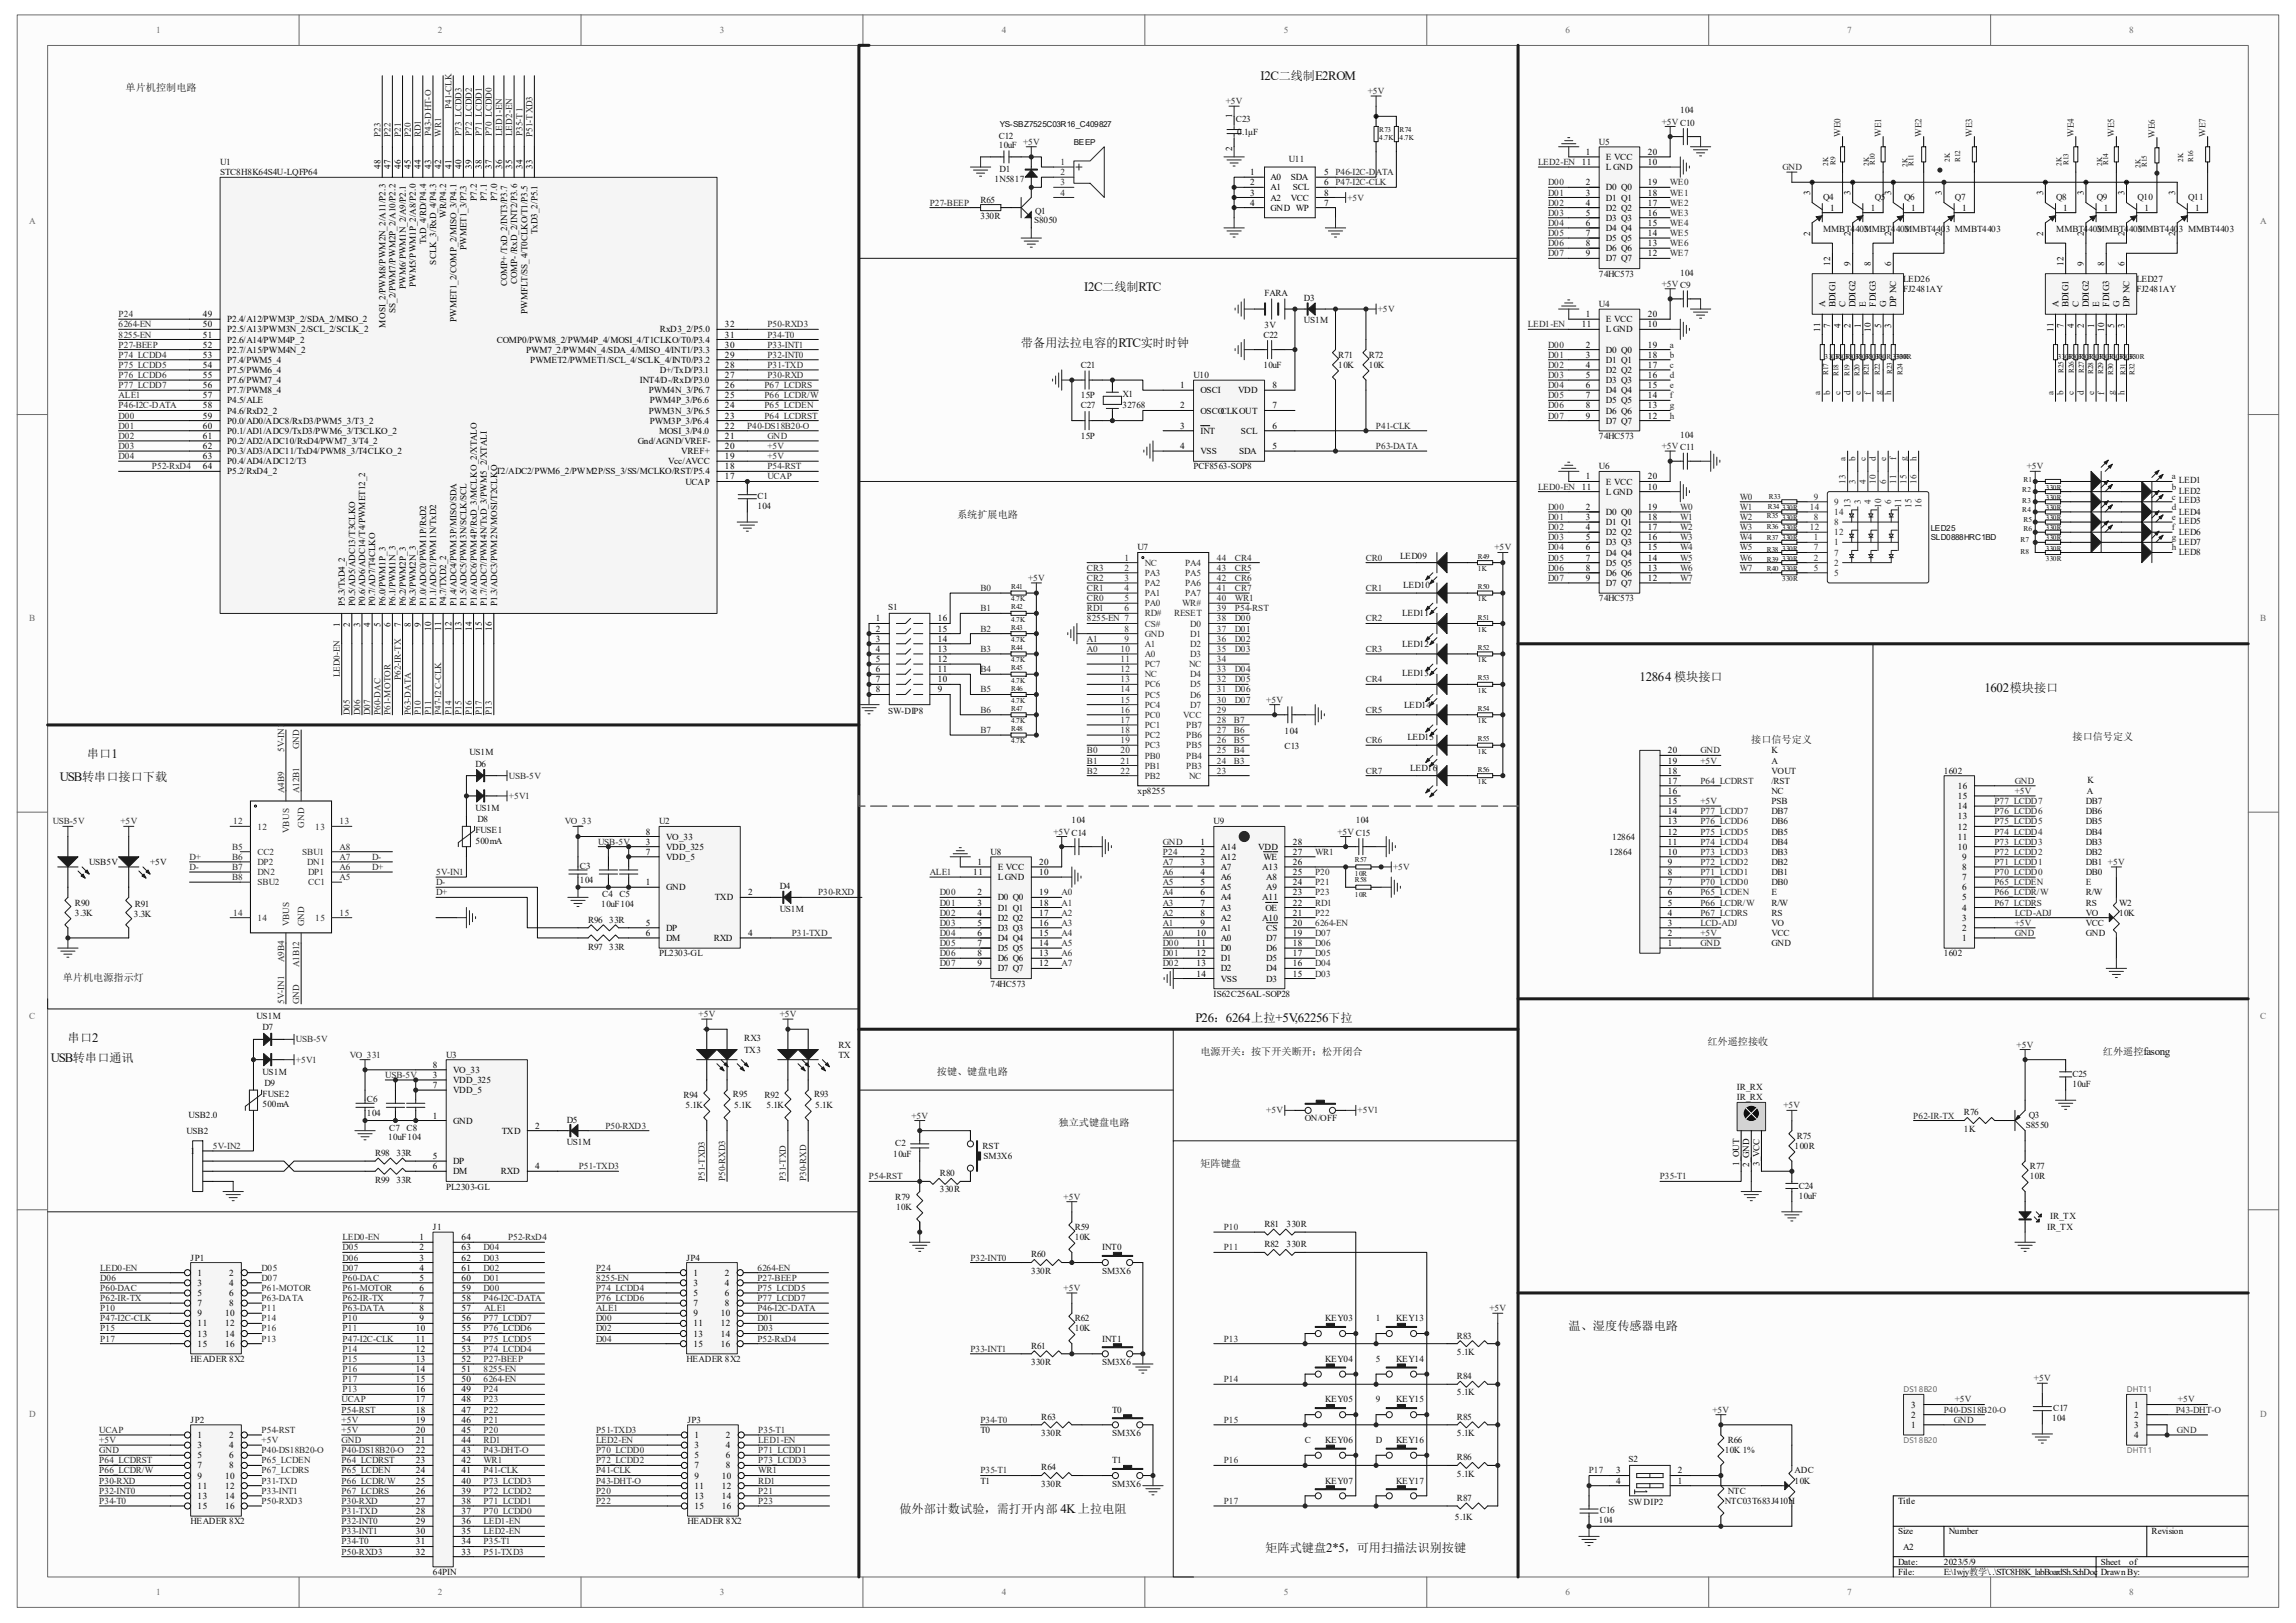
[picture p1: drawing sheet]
<svg xmlns="http://www.w3.org/2000/svg" width="297mm" height="210mm" viewBox="0 0 297 210" stroke-linecap="round" stroke-linejoin="round" font-family="sans-serif">
<defs><g id="words">
<g font-size="1.7" fill="#0e0e0e">
<text x="163" y="10.3">I2C二线制E2ROM</text>
<text x="140.2" y="37.6">I2C二线制RTC</text>
<text x="212.1" y="88.2">12864 模块接口</text>
<text x="256.7" y="89.5">1602模块接口</text>
<text x="7.7" y="101">USB转串口接口下载</text>
<text x="6.6" y="137.4">USB转串口通讯</text>
<text x="154.6" y="132.3">P26：6264上拉+5V,62256下拉</text>
</g>
<g font-size="1.6" fill="#0e0e0e">
<text x="132.1" y="44.8">带备用法拉电容的RTC实时时钟</text>
<text x="11.3" y="98.1">串口1</text>
<text x="8.8" y="134.9">串口2</text>
<text x="202.9" y="172.2">温、湿度传感器电路</text>
<text x="116.3" y="195.8">做外部计数试验，需打开内部 4K上拉电阻</text>
<text x="163.7" y="200.8">矩阵式键盘2*5，可用扫描法识别按键</text>
</g>
<g font-size="1.3" fill="#0e0e0e">
<text x="16.3" y="11.8">单片机控制电路</text>
<text x="123.8" y="67">系统扩展电路</text>
<text x="268.1" y="95.7">接口信号定义</text>
<text x="226.5" y="96.1">接口信号定义</text>
<text x="8.1" y="127">单片机电源指示灯</text>
<text x="155.3" y="136.5">电源开关：按下开关断开；松开闭合</text>
<text x="220.9" y="135.2">红外遥控接收</text>
<text x="272" y="136.5">红外遥控fasong</text>
<text x="121.2" y="139.1">按键、键盘电路</text>
<text x="136.9" y="145.7">独立式键盘电路</text>
<text x="155.3" y="150.9">矩阵键盘</text>
</g>
<g font-size="1.2" fill="#696969">
<text x="20.2" y="4.3">1</text>
<text x="56.7" y="4.3">2</text>
<text x="93.1" y="4.3">3</text>
<text x="129.6" y="4.3">4</text>
<text x="166.1" y="4.3">5</text>
<text x="202.5" y="4.3">6</text>
<text x="239" y="4.3">7</text>
<text x="275.4" y="4.3">8</text>
<text x="3.8" y="29">A</text>
<text x="292.4" y="29">A</text>
<text x="3.8" y="80.4">B</text>
<text x="292.4" y="80.4">B</text>
<text x="3.8" y="131.9">C</text>
<text x="292.4" y="131.9">C</text>
<text x="3.8" y="183.3">D</text>
<text x="292.4" y="183.3">D</text>
<text x="20.2" y="206.4">1</text>
<text x="56.7" y="206.4">2</text>
<text x="93.1" y="206.4">3</text>
<text x="129.6" y="206.4">4</text>
<text x="166.1" y="206.4">5</text>
<text x="202.5" y="206.4">6</text>
<text x="239" y="206.4">7</text>
<text x="275.4" y="206.4">8</text>
</g>
<g font-size="1.2" fill="#262626">
<text x="49.2" y="17.7" transform="rotate(-90 49.2 17.7)">P23</text>
<text x="50.5" y="17.7" transform="rotate(-90 50.5 17.7)">P22</text>
<text x="51.8" y="17.7" transform="rotate(-90 51.8 17.7)">P21</text>
<text x="53.1" y="17.7" transform="rotate(-90 53.1 17.7)">P20</text>
<text x="54.5" y="17.7" transform="rotate(-90 54.5 17.7)">RD1</text>
<text x="55.8" y="17.6" transform="rotate(-90 55.8 17.6)">P43-DHT-O</text>
<text x="57.1" y="17.7" transform="rotate(-90 57.1 17.7)">WR1</text>
<text x="58.4" y="14.2" transform="rotate(-90 58.4 14.2)">P41-CLK</text>
<text x="59.7" y="17.6" transform="rotate(-90 59.7 17.6)">P73_LCDD3</text>
<text x="61" y="17.6" transform="rotate(-90 61 17.6)">P72_LCDD2</text>
<text x="62.3" y="17.6" transform="rotate(-90 62.3 17.6)">P71_LCDD1</text>
<text x="63.6" y="17.6" transform="rotate(-90 63.6 17.6)">P70_LCDD0</text>
<text x="65" y="17.6" transform="rotate(-90 65 17.6)">LED1-EN</text>
<text x="66.3" y="17.6" transform="rotate(-90 66.3 17.6)">LED2-EN</text>
<text x="67.6" y="17.6" transform="rotate(-90 67.6 17.6)">P35-T1</text>
<text x="68.9" y="17.7" transform="rotate(-90 68.9 17.7)">P51-TXD3</text>
<text x="158.6" y="13.5">+5V</text>
<text x="176.9" y="12.2">+5V</text>
<text x="215" y="16.1">+5V C10</text>
<text x="238.1" y="17.7" transform="rotate(-90 238.1 17.7)">WE0</text>
<text x="243.3" y="17.7" transform="rotate(-90 243.3 17.7)">WE1</text>
<text x="248.6" y="17.7" transform="rotate(-90 248.6 17.7)">WE2</text>
<text x="255.1" y="17.7" transform="rotate(-90 255.1 17.7)">WE3</text>
<text x="268.2" y="17.7" transform="rotate(-90 268.2 17.7)">WE4</text>
<text x="273.5" y="17.7" transform="rotate(-90 273.5 17.7)">WE5</text>
<text x="278.7" y="17.8" transform="rotate(-90 278.7 17.8)">WE6</text>
<text x="285.3" y="17.7" transform="rotate(-90 285.3 17.7)">WE7</text>
<text x="132.3" y="18.7">+5V</text>
<text x="172.7" y="22.7">P46-I2C-DATA</text>
<text x="172.7" y="24">P47-I2C-CLK</text>
<text x="199" y="21.4">LED2-EN</text>
<text x="200.3" y="24">D00</text>
<text x="216" y="24">WE0</text>
<text x="230.6" y="22">GND</text>
<text x="120.3" y="26.6">P27-BEEP</text>
<text x="174.3" y="26">+5V</text>
<text x="200.3" y="25.3">D01</text>
<text x="200.3" y="26.6">D02</text>
<text x="200.3" y="27.9">D03</text>
<text x="200.3" y="29.2">D04</text>
<text x="216" y="25.3">WE1</text>
<text x="216" y="26.6">WE2</text>
<text x="216" y="27.9">WE3</text>
<text x="216" y="29.2">WE4</text>
<text x="200.3" y="30.5">D05</text>
<text x="200.3" y="31.9">D06</text>
<text x="200.3" y="33.2">D07</text>
<text x="216" y="30.5">WE5</text>
<text x="216" y="31.9">WE6</text>
<text x="216" y="33.2">WE7</text>
<text x="15.3" y="41">P24</text>
<text x="178.2" y="40.4">+5V</text>
<text x="215" y="37.1">+5V C9</text>
<text x="15.3" y="45">P27-BEEP</text>
<text x="15.3" y="42.4">6264-EN</text>
<text x="15.3" y="43.7">8255-EN</text>
<text x="15.3" y="46.3">P74_LCDD4</text>
<text x="15.3" y="47.6">P75_LCDD5</text>
<text x="99.3" y="46.3">P32-INT0</text>
<text x="99.3" y="45">P33-INT1</text>
<text x="99.3" y="47.6">P31-TXD</text>
<text x="99.3" y="42.4">P50-RXD3</text>
<text x="99.3" y="43.7">P34-T0</text>
<text x="197.6" y="42.4">LED1-EN</text>
<text x="200.3" y="45">D00</text>
<text x="200.3" y="46.3">D01</text>
<text x="200.3" y="47.6">D02</text>
<text x="216" y="45">a</text>
<text x="216" y="46.3">b</text>
<text x="216" y="47.6">c</text>
<text x="15.3" y="51.5">ALE1</text>
<text x="15.3" y="52.9">P46-I2C-DATA</text>
<text x="15.3" y="48.9">P76_LCDD6</text>
<text x="15.3" y="50.2">P77_LCDD7</text>
<text x="98.9" y="50.2">P67_LCDRS</text>
<text x="98.9" y="51.5">P66_LCDR/W</text>
<text x="98.9" y="52.9">P65_LCDEN</text>
<text x="99.3" y="48.9">P30-RXD</text>
<text x="200.3" y="48.9">D03</text>
<text x="200.3" y="50.2">D04</text>
<text x="200.3" y="51.5">D05</text>
<text x="200.3" y="52.9">D06</text>
<text x="216" y="48.9">d</text>
<text x="216" y="50.2">e</text>
<text x="216" y="51.5">f</text>
<text x="216" y="52.9">g</text>
<text x="235.4" y="51.2" transform="rotate(-90 235.4 51.2)">a</text>
<text x="236.8" y="51.2" transform="rotate(-90 236.8 51.2)">b</text>
<text x="238.1" y="51.2" transform="rotate(-90 238.1 51.2)">c</text>
<text x="239.4" y="51.2" transform="rotate(-90 239.4 51.2)">d</text>
<text x="240.7" y="51.2" transform="rotate(-90 240.7 51.2)">e</text>
<text x="242" y="51.2" transform="rotate(-90 242 51.2)">f</text>
<text x="243.3" y="51.2" transform="rotate(-90 243.3 51.2)">g</text>
<text x="244.6" y="51.2" transform="rotate(-90 244.6 51.2)">h</text>
<text x="265.6" y="51.2" transform="rotate(-90 265.6 51.2)">a</text>
<text x="266.9" y="51.2" transform="rotate(-90 266.9 51.2)">b</text>
<text x="268.2" y="51.2" transform="rotate(-90 268.2 51.2)">c</text>
<text x="269.6" y="51.2" transform="rotate(-90 269.6 51.2)">d</text>
<text x="270.9" y="51.2" transform="rotate(-90 270.9 51.2)">e</text>
<text x="272.2" y="51.2" transform="rotate(-90 272.2 51.2)">f</text>
<text x="273.5" y="51.2" transform="rotate(-90 273.5 51.2)">g</text>
<text x="274.8" y="51.2" transform="rotate(-90 274.8 51.2)">h</text>
<text x="15.3" y="55.5">D01</text>
<text x="15.3" y="54.2">D00</text>
<text x="15.3" y="56.8">D02</text>
<text x="15.3" y="58.1">D03</text>
<text x="15.3" y="59.4">D04</text>
<text x="96.7" y="55.5">P40-DS18B20-O</text>
<text x="98.9" y="54.2">P64_LCDRST</text>
<text x="99.3" y="56.8">GND</text>
<text x="99.3" y="58.1">+5V</text>
<text x="99.3" y="59.4">+5V</text>
<text x="178" y="55.5">P41-CLK</text>
<text x="178" y="58.1">P63-DATA</text>
<text x="200.3" y="54.2">D07</text>
<text x="215" y="58.1">+5V C11</text>
<text x="216" y="54.2">h</text>
<text x="238.7" y="59.7" transform="rotate(-90 238.7 59.7)">a</text>
<text x="240" y="59.7" transform="rotate(-90 240 59.7)">b</text>
<text x="241.3" y="59.7" transform="rotate(-90 241.3 59.7)">c</text>
<text x="242.7" y="59.7" transform="rotate(-90 242.7 59.7)">d</text>
<text x="244" y="59.7" transform="rotate(-90 244 59.7)">e</text>
<text x="245.3" y="59.6" transform="rotate(-90 245.3 59.6)">f</text>
<text x="246.6" y="59.7" transform="rotate(-90 246.6 59.7)">g</text>
<text x="247.9" y="59.7" transform="rotate(-90 247.9 59.7)">h</text>
<text x="19.7" y="60.7">P52-RxD4</text>
<text x="99.3" y="60.7">P54-RST</text>
<text x="99.3" y="62">UCAP</text>
<text x="199" y="63.4">LED0-EN</text>
<text x="200.3" y="66">D00</text>
<text x="217.3" y="66">W0</text>
<text x="225.1" y="64.7">W0</text>
<text x="225.1" y="66">W1</text>
<text x="262.2" y="60.7">+5V</text>
<text x="280.9" y="62">a</text>
<text x="280.9" y="63.4">b</text>
<text x="280.9" y="64.7">c</text>
<text x="280.9" y="66">d</text>
<text x="193.3" y="71.2">+5V</text>
<text x="200.3" y="67.3">D01</text>
<text x="200.3" y="68.6">D02</text>
<text x="200.3" y="69.9">D03</text>
<text x="200.3" y="71.2">D04</text>
<text x="217.3" y="67.3">W1</text>
<text x="217.3" y="68.6">W2</text>
<text x="217.3" y="69.9">W3</text>
<text x="217.3" y="71.2">W4</text>
<text x="225.1" y="67.3">W2</text>
<text x="225.1" y="68.6">W3</text>
<text x="225.1" y="69.9">W4</text>
<text x="225.1" y="71.2">W5</text>
<text x="280.9" y="67.3">e</text>
<text x="280.9" y="68.6">f</text>
<text x="280.9" y="69.9">g</text>
<text x="280.9" y="71.2">h</text>
<text x="126.8" y="76.5">B0</text>
<text x="133" y="75.2">+5V</text>
<text x="140.6" y="77.8">CR0</text>
<text x="140.6" y="76.5">CR1</text>
<text x="140.6" y="75.2">CR2</text>
<text x="140.6" y="73.8">CR3</text>
<text x="159.7" y="77.8">WR1</text>
<text x="159.7" y="72.5">CR4</text>
<text x="159.7" y="73.8">CR5</text>
<text x="159.7" y="75.2">CR6</text>
<text x="159.7" y="76.5">CR7</text>
<text x="176.7" y="72.5">CR0</text>
<text x="176.7" y="76.5">CR1</text>
<text x="200.3" y="72.5">D05</text>
<text x="200.3" y="73.8">D06</text>
<text x="200.3" y="75.2">D07</text>
<text x="217.3" y="72.5">W5</text>
<text x="217.3" y="73.8">W6</text>
<text x="217.3" y="75.2">W7</text>
<text x="225.1" y="72.5">W6</text>
<text x="225.1" y="73.8">W7</text>
<text x="126.8" y="79.1">B1</text>
<text x="126.8" y="81.7">B2</text>
<text x="140.6" y="79.1">RD1</text>
<text x="140.6" y="80.4">8255-EN 7</text>
<text x="140.6" y="83">A1</text>
<text x="159.7" y="80.4">D00</text>
<text x="159.7" y="81.7">D01</text>
<text x="159.7" y="83">D02</text>
<text x="159.7" y="79.1">P54-RST</text>
<text x="176.7" y="80.4">CR2</text>
<text x="44" y="87.6" transform="rotate(-90 44 87.6)">LED0-EN</text>
<text x="51.8" y="88" transform="rotate(-90 51.8 88)">P62-IR-TX</text>
<text x="126.8" y="84.3">B3</text>
<text x="126.8" y="87">B4</text>
<text x="126.8" y="89.6">B5</text>
<text x="140.6" y="84.3">A0</text>
<text x="159.7" y="84.3">D03</text>
<text x="159.7" y="87">D04</text>
<text x="159.7" y="88.3">D05</text>
<text x="159.7" y="89.6">D06</text>
<text x="176.7" y="84.3">CR3</text>
<text x="176.7" y="88.3">CR4</text>
<text x="45.3" y="92.5" transform="rotate(-90 45.3 92.5)">D05</text>
<text x="46.6" y="92.5" transform="rotate(-90 46.6 92.5)">D06</text>
<text x="47.9" y="92.5" transform="rotate(-90 47.9 92.5)">D07</text>
<text x="49.2" y="92.5" transform="rotate(-90 49.2 92.5)">P60-DAC</text>
<text x="50.5" y="92.5" transform="rotate(-90 50.5 92.5)">P61-MOTOR</text>
<text x="53.1" y="92.5" transform="rotate(-90 53.1 92.5)">P63-DATA</text>
<text x="54.5" y="92.5" transform="rotate(-90 54.5 92.5)">P10</text>
<text x="55.8" y="92.5" transform="rotate(-90 55.8 92.5)">P11</text>
<text x="57.1" y="92.5" transform="rotate(-90 57.1 92.5)">P47-I2C-CLK</text>
<text x="58.4" y="92.5" transform="rotate(-90 58.4 92.5)">P14</text>
<text x="59.7" y="92.5" transform="rotate(-90 59.7 92.5)">P15</text>
<text x="61" y="92.5" transform="rotate(-90 61 92.5)">P16</text>
<text x="62.3" y="92.5" transform="rotate(-90 62.3 92.5)">P17</text>
<text x="63.6" y="92.5" transform="rotate(-90 63.6 92.5)">P13</text>
<text x="126.8" y="92.2">B6</text>
<text x="126.8" y="94.8">B7</text>
<text x="159.6" y="94.8">B6</text>
<text x="159.6" y="93.5">B7</text>
<text x="159.7" y="90.9">D07</text>
<text x="163.8" y="90.9">+5V</text>
<text x="176.7" y="92.2">CR5</text>
<text x="36.7" y="97.4" transform="rotate(-90 36.7 97.4)">5V-IN1</text>
<text x="38.7" y="97" transform="rotate(-90 38.7 97)">GND</text>
<text x="65.8" y="100.8">USB-5V</text>
<text x="140.6" y="97.5">B0</text>
<text x="140.6" y="98.8">B1</text>
<text x="140.6" y="100.1">B2</text>
<text x="159.6" y="98.8">B3</text>
<text x="159.6" y="97.5">B4</text>
<text x="159.6" y="96.2">B5</text>
<text x="176.7" y="96.2">CR6</text>
<text x="176.7" y="100.1">CR7</text>
<text x="220" y="101.4">P64_LCDRST</text>
<text x="220" y="97.5">GND</text>
<text x="220" y="98.8">+5V</text>
<text x="260.6" y="101.4">GND</text>
<text x="6.8" y="106.7">USB-5V</text>
<text x="15.6" y="106.7">+5V</text>
<text x="65.8" y="103.4">+5V1</text>
<text x="73.1" y="106.7">VO_33</text>
<text x="136.3" y="108">+5VC14</text>
<text x="173" y="108">+5V C15</text>
<text x="220" y="108">P75_LCDD5</text>
<text x="220" y="106.7">P76_LCDD6</text>
<text x="220" y="105.4">P77_LCDD7</text>
<text x="220" y="104">+5V</text>
<text x="258" y="108">P74_LCDD4</text>
<text x="258" y="106.7">P75_LCDD5</text>
<text x="258" y="105.4">P76_LCDD6</text>
<text x="258" y="104">P77_LCDD7</text>
<text x="260.6" y="102.7">+5V</text>
<text x="24.5" y="111.3">D+</text>
<text x="24.5" y="112.6">D-</text>
<text x="48.1" y="111.3">D-</text>
<text x="48.1" y="112.6">D+</text>
<text x="56.4" y="113.2">5V-IN1</text>
<text x="77.4" y="109.3">USB-5V</text>
<text x="120.3" y="113.2">ALE1</text>
<text x="150.4" y="113.2">A6</text>
<text x="150.4" y="111.9">A7</text>
<text x="150.4" y="110.6">P24</text>
<text x="150.4" y="109.3">GND</text>
<text x="170.1" y="113.2">P20</text>
<text x="170.1" y="110.6">WR1</text>
<text x="180.2" y="112.6">+5V</text>
<text x="220" y="111.9">P72_LCDD2</text>
<text x="220" y="110.6">P73_LCDD3</text>
<text x="220" y="109.3">P74_LCDD4</text>
<text x="220" y="113.2">P71_LCDD1</text>
<text x="258" y="113.2">P70_LCDD0</text>
<text x="258" y="110.6">P72_LCDD2</text>
<text x="258" y="109.3">P73_LCDD3</text>
<text x="258" y="111.9">P71_LCDD1</text>
<text x="56.4" y="115.9">D+</text>
<text x="56.4" y="114.5">D-</text>
<text x="105.8" y="115.9">P30-RXD</text>
<text x="121.6" y="115.9">D00</text>
<text x="121.6" y="117.2">D01</text>
<text x="121.6" y="118.5">D02</text>
<text x="121.6" y="119.8">D03</text>
<text x="137.3" y="115.9">A0</text>
<text x="137.3" y="117.2">A1</text>
<text x="137.3" y="118.5">A2</text>
<text x="137.3" y="119.8">A3</text>
<text x="150.4" y="119.8">A1</text>
<text x="150.4" y="118.5">A2</text>
<text x="150.4" y="117.2">A3</text>
<text x="150.4" y="115.9">A4</text>
<text x="150.4" y="114.5">A5</text>
<text x="170.1" y="114.5">P21</text>
<text x="170.1" y="118.5">P22</text>
<text x="170.1" y="117.2">RD1</text>
<text x="170.1" y="119.8">6264-EN</text>
<text x="170.1" y="115.9">P23</text>
<text x="220" y="114.5">P70_LCDD0</text>
<text x="220" y="118.5">P67_LCDRS</text>
<text x="220" y="117.2">P66_LCDR/W</text>
<text x="220" y="115.9">P65_LCDEN</text>
<text x="220" y="119.8">LCD-ADJ</text>
<text x="258" y="117.2">P67_LCDRS</text>
<text x="258" y="115.9">P66_LCDR/W</text>
<text x="258" y="114.5">P65_LCDEN</text>
<text x="260.6" y="119.8">+5V</text>
<text x="260.6" y="118.5">LCD-ADJ</text>
<text x="102.4" y="121.1">P31-TXD</text>
<text x="121.6" y="121.1">D04</text>
<text x="121.6" y="122.4">D05</text>
<text x="121.6" y="123.7">D06</text>
<text x="121.6" y="125">D07</text>
<text x="137.3" y="121.1">A4</text>
<text x="137.3" y="122.4">A5</text>
<text x="137.3" y="123.7">A6</text>
<text x="137.3" y="125">A7</text>
<text x="150.4" y="121.1">A0</text>
<text x="150.4" y="122.4">D00</text>
<text x="150.4" y="123.7">D01</text>
<text x="150.4" y="125">D02</text>
<text x="170.1" y="125">D04</text>
<text x="170.1" y="123.7">D05</text>
<text x="170.1" y="122.4">D06</text>
<text x="170.1" y="121.1">D07</text>
<text x="220" y="122.4">GND</text>
<text x="220" y="121.1">+5V</text>
<text x="260.6" y="121.1">GND</text>
<text x="36.7" y="129.9" transform="rotate(-90 36.7 129.9)">5V-IN1</text>
<text x="38.7" y="129.9" transform="rotate(-90 38.7 129.9)">GND</text>
<text x="90.4" y="131.6">+5V</text>
<text x="100.9" y="131.6">+5V</text>
<text x="170.1" y="126.4">D03</text>
<text x="38.3" y="134.9">USB-5V</text>
<text x="38.3" y="137.5">+5V1</text>
<text x="45.2" y="136.9">VO_331</text>
<text x="260.9" y="135.5">+5V</text>
<text x="49.8" y="139.5">USB-5V</text>
<text x="230.7" y="143.4">+5V</text>
<text x="27.5" y="148.7">5V-IN2</text>
<text x="78.3" y="146">P50-RXD3</text>
<text x="117.9" y="144.7">+5V</text>
<text x="163.8" y="144.1">+5V</text>
<text x="175.6" y="144.1">+5V1</text>
<text x="247.5" y="144.7">P62-IR-TX</text>
<text x="74.9" y="151.3">P51-TXD3</text>
<text x="91.2" y="152.9" transform="rotate(-90 91.2 152.9)">P51-TXD3</text>
<text x="93.8" y="152.9" transform="rotate(-90 93.8 152.9)">P50-RXD3</text>
<text x="101.7" y="152.9" transform="rotate(-90 101.7 152.9)">P31-TXD</text>
<text x="104.3" y="152.9" transform="rotate(-90 104.3 152.9)">P30-RXD</text>
<text x="112.4" y="152.6">P54-RST</text>
<text x="137.6" y="155.2">+5V</text>
<text x="214.7" y="152.6">P35-T1</text>
<text x="44.3" y="161.8">D05</text>
<text x="44.3" y="160.5">LED0-EN</text>
<text x="62.6" y="161.8">D04</text>
<text x="65.7" y="160.5">P52-RxD4</text>
<text x="158.3" y="159.2">P10</text>
<text x="158.3" y="161.8">P11</text>
<text x="13" y="165.7">D06</text>
<text x="13" y="167">P60-DAC</text>
<text x="13" y="164.4">LED0-EN</text>
<text x="33.8" y="167">P61-MOTOR</text>
<text x="33.8" y="164.4">D05</text>
<text x="33.8" y="165.7">D07</text>
<text x="44.3" y="167">P61-MOTOR</text>
<text x="44.3" y="163.1">D06</text>
<text x="44.3" y="164.4">D07</text>
<text x="44.3" y="165.7">P60-DAC</text>
<text x="62.6" y="165.7">D01</text>
<text x="62.6" y="167">D00</text>
<text x="62.6" y="164.4">D02</text>
<text x="62.6" y="163.1">D03</text>
<text x="77.1" y="164.4">P24</text>
<text x="77.1" y="165.7">8255-EN</text>
<text x="77.1" y="167">P74_LCDD4</text>
<text x="98" y="165.7">P27-BEEP</text>
<text x="98" y="164.4">6264-EN</text>
<text x="98" y="167">P75_LCDD5</text>
<text x="125.5" y="163.1">P32-INT0</text>
<text x="137.6" y="167">+5V</text>
<text x="13" y="169.7">P10</text>
<text x="13" y="172.3">P15</text>
<text x="13" y="171">P47-I2C-CLK</text>
<text x="13" y="173.6">P17</text>
<text x="13" y="168.3">P62-IR-TX</text>
<text x="33.8" y="168.3">P63-DATA</text>
<text x="33.8" y="171">P14</text>
<text x="33.8" y="173.6">P13</text>
<text x="33.8" y="172.3">P16</text>
<text x="33.8" y="169.7">P11</text>
<text x="44.3" y="169.7">P63-DATA</text>
<text x="44.3" y="171">P10</text>
<text x="44.3" y="172.3">P11</text>
<text x="44.3" y="173.6">P47-I2C-CLK</text>
<text x="44.3" y="168.3">P62-IR-TX</text>
<text x="62.6" y="168.3">P46-I2C-DATA</text>
<text x="62.6" y="173.6">P75_LCDD5</text>
<text x="62.6" y="172.3">P76_LCDD6</text>
<text x="62.6" y="171">P77_LCDD7</text>
<text x="62.7" y="169.7">ALE1</text>
<text x="77.1" y="169.7">ALE1</text>
<text x="77.1" y="171">D00</text>
<text x="77.1" y="172.3">D02</text>
<text x="77.1" y="173.6">D04</text>
<text x="77.1" y="168.3">P76_LCDD6</text>
<text x="98" y="171">D01</text>
<text x="98" y="172.3">D03</text>
<text x="98" y="169.7">P46-I2C-DATA</text>
<text x="98" y="168.3">P77_LCDD7</text>
<text x="98" y="173.6">P52-RxD4</text>
<text x="158.3" y="173.6">P13</text>
<text x="192.7" y="169.7">+5V</text>
<text x="44.3" y="176.2">P15</text>
<text x="44.3" y="174.9">P14</text>
<text x="44.3" y="177.5">P16</text>
<text x="44.3" y="178.8">P17</text>
<text x="62.6" y="176.2">P27-BEEP</text>
<text x="62.6" y="178.8">6264-EN</text>
<text x="62.6" y="177.5">8255-EN</text>
<text x="62.6" y="174.9">P74_LCDD4</text>
<text x="125.5" y="174.9">P33-INT1</text>
<text x="158.3" y="178.8">P14</text>
<text x="263.1" y="178.7">+5V</text>
<text x="12.8" y="185.4">UCAP</text>
<text x="33.8" y="185.4">P54-RST</text>
<text x="44.2" y="182.8">P54-RST</text>
<text x="44.2" y="185.4">+5V</text>
<text x="44.2" y="184.1">+5V</text>
<text x="44.2" y="181.5">UCAP</text>
<text x="44.3" y="180.2">P13</text>
<text x="62.6" y="184.1">P21</text>
<text x="62.6" y="185.4">P20</text>
<text x="62.6" y="182.8">P22</text>
<text x="62.6" y="181.5">P23</text>
<text x="62.6" y="180.2">P24</text>
<text x="77.1" y="185.4">P51-TXD3</text>
<text x="98.1" y="185.4">P35-T1</text>
<text x="126.8" y="184.1">P34-T0</text>
<text x="158.3" y="184.1">P15</text>
<text x="221.5" y="182.8">+5V</text>
<text x="251.4" y="182.8">P40-DS18B20-O</text>
<text x="252.7" y="184.1">GND</text>
<text x="252.9" y="181.5">+5V</text>
<text x="281.5" y="182.8">P43-DHT-O</text>
<text x="281.6" y="185.4">GND</text>
<text x="281.7" y="181.5">+5V</text>
<text x="12.8" y="192">P30-RXD</text>
<text x="12.8" y="188">GND</text>
<text x="12.8" y="186.7">+5V</text>
<text x="12.8" y="189.3">P64_LCDRST</text>
<text x="12.8" y="190.7">P66_LCDR/W</text>
<text x="33.8" y="188">P40-DS18B20-O</text>
<text x="33.8" y="192">P31-TXD</text>
<text x="33.8" y="186.7">+5V</text>
<text x="33.8" y="190.7">P67_LCDRS</text>
<text x="33.8" y="189.3">P65_LCDEN</text>
<text x="44.2" y="188">P40-DS18B20-O</text>
<text x="44.2" y="186.7">GND</text>
<text x="44.2" y="189.3">P64_LCDRST</text>
<text x="44.2" y="192">P66_LCDR/W</text>
<text x="44.2" y="190.7">P65_LCDEN</text>
<text x="62.6" y="190.7">P41-CLK</text>
<text x="62.6" y="186.7">RD1</text>
<text x="62.6" y="189.3">WR1</text>
<text x="62.6" y="192">P73_LCDD3</text>
<text x="62.6" y="188">P43-DHT-O</text>
<text x="77.1" y="190.7">P41-CLK</text>
<text x="77.1" y="188">P70_LCDD0</text>
<text x="77.1" y="189.3">P72_LCDD2</text>
<text x="77.1" y="186.7">LED2-EN</text>
<text x="77.1" y="192">P43-DHT-O</text>
<text x="98.1" y="192">RD1</text>
<text x="98.1" y="186.7">LED1-EN</text>
<text x="98.1" y="190.7">WR1</text>
<text x="98.1" y="189.3">P73_LCDD3</text>
<text x="98.1" y="188">P71_LCDD1</text>
<text x="126.8" y="190.7">P35-T1</text>
<text x="158.3" y="189.3">P16</text>
<text x="205.5" y="190.7">P17</text>
<text x="12.8" y="193.3">P32-INT0</text>
<text x="12.8" y="194.6">P34-T0</text>
<text x="33.8" y="193.3">P33-INT1</text>
<text x="33.8" y="194.6">P50-RXD3</text>
<text x="44.2" y="197.2">P32-INT0</text>
<text x="44.2" y="194.6">P30-RXD</text>
<text x="44.2" y="195.9">P31-TXD</text>
<text x="44.2" y="193.3">P67_LCDRS</text>
<text x="62.6" y="197.2">LED1-EN</text>
<text x="62.6" y="195.9">P70_LCDD0</text>
<text x="62.6" y="193.3">P72_LCDD2</text>
<text x="62.6" y="194.6">P71_LCDD1</text>
<text x="77.1" y="193.3">P20</text>
<text x="77.1" y="194.6">P22</text>
<text x="98.1" y="193.3">P21</text>
<text x="98.1" y="194.6">P23</text>
<text x="158.3" y="194.6">P17</text>
<text x="44.2" y="198.5">P33-INT1</text>
<text x="44.2" y="201.1">P50-RXD3</text>
<text x="44.2" y="199.8">P34-T0</text>
<text x="62.6" y="201.1">P51-TXD3</text>
<text x="62.6" y="199.8">P35-T1</text>
<text x="62.6" y="198.5">LED2-EN</text>
</g>
<g font-size="1.2" fill="#0e0e0e">
<text x="129.2" y="18">C12</text>
<text x="159.9" y="15.7">C23</text>
<text x="160" y="17.4">0.1μF</text>
<text x="217.3" y="14.7">104</text>
<text x="28.5" y="22.7">STC8H8K64S4U-LQFP64</text>
<text x="28.5" y="21.4">U1</text>
<text x="128.7" y="23.6">1N5817</text>
<text x="129.2" y="19.1">10uF</text>
<text x="129.3" y="22.3">D1</text>
<text x="166.7" y="21">U11</text>
<text x="206.8" y="18.7">U5</text>
<text x="126.8" y="28.3">330R</text>
<text x="126.8" y="26.2">R65</text>
<text x="133.8" y="28.9">S8050</text>
<text x="133.9" y="27.7">Q1</text>
<text x="235.8" y="25.8">Q4</text>
<text x="242.5" y="25.8">Q5</text>
<text x="246.3" y="25.8">Q6</text>
<text x="252.9" y="25.8">Q7</text>
<text x="266" y="25.8">Q8</text>
<text x="271.2" y="25.8">Q9</text>
<text x="276.5" y="25.8">Q10</text>
<text x="283" y="25.8">Q11</text>
<text x="206.8" y="35.8">74HC573</text>
<text x="217.3" y="35.7">104</text>
<text x="235.8" y="30">MMBT4403</text>
<text x="241.1" y="30">MMBT4403</text>
<text x="246.3" y="30">MMBT4403 MMBT4403</text>
<text x="266" y="30">MMBT4403</text>
<text x="271.2" y="30">MMBT4403</text>
<text x="276.5" y="30">MMBT4403 MMBT4403</text>
<text x="163.6" y="38.3">FARA</text>
<text x="168.7" y="41.8">US1M</text>
<text x="168.7" y="39">D3</text>
<text x="206.8" y="39.7">U4</text>
<text x="246.2" y="37.8">FJ2481AY</text>
<text x="246.2" y="36.5">LED26</text>
<text x="276.4" y="37.8">FJ2481AY</text>
<text x="276.4" y="36.5">LED27</text>
<text x="139.8" y="47.6">C21</text>
<text x="163.4" y="47.6">10uF</text>
<text x="163.4" y="43.7">C22</text>
<text x="163.6" y="42.5">3V</text>
<text x="173.1" y="47.6">10K</text>
<text x="173.1" y="46.3">R71</text>
<text x="177.1" y="47.6">10K</text>
<text x="177.1" y="46.3">R72</text>
<text x="139.8" y="51.5">15P</text>
<text x="139.8" y="52.9">C27</text>
<text x="145.2" y="52.7">32768</text>
<text x="145.2" y="51.4">X1</text>
<text x="154.4" y="48.9">U10</text>
<text x="139.8" y="56.8">15P</text>
<text x="206.8" y="56.8">74HC573</text>
<text x="217.3" y="56.7">104</text>
<text x="98" y="65.8">104</text>
<text x="98" y="64.5">C1</text>
<text x="154.4" y="60.7">PCF8563-SOP8</text>
<text x="206.8" y="60.7">U6</text>
<text x="281.9" y="62.4">LED1</text>
<text x="281.9" y="63.9">LED2</text>
<text x="281.9" y="65.1">LED3</text>
<text x="147.2" y="71.2">U7</text>
<text x="281.9" y="66.6">LED4</text>
<text x="281.9" y="69.3">LED6</text>
<text x="281.9" y="71.8">LED8</text>
<text x="281.9" y="70.6">LED7</text>
<text x="281.9" y="67.8">LED5</text>
<text x="181.1" y="72.3">LED09</text>
<text x="181.5" y="76.1">LED10</text>
<text x="206.8" y="77.8">74HC573</text>
<text x="114.9" y="79">S1</text>
<text x="181.4" y="83.7">LED12</text>
<text x="181.4" y="79.8">LED11</text>
<text x="181.4" y="87.5">LED13</text>
<text x="114.9" y="92.4">SW-DIP8</text>
<text x="166.2" y="95">104</text>
<text x="181.6" y="91.6">LED14</text>
<text x="182.1" y="95.8">LED15</text>
<text x="60.7" y="97.7">US1M</text>
<text x="61.5" y="99.2">D6</text>
<text x="166.2" y="97">C13</text>
<text x="182.4" y="99.7">LED16</text>
<text x="229.1" y="97.5">K</text>
<text x="229.1" y="98.8">A</text>
<text x="229.1" y="101.4">/RST</text>
<text x="229.1" y="100.1">VOUT</text>
<text x="251.4" y="100.1">1602</text>
<text x="270" y="101.3">K</text>
<text x="61.5" y="107.8">FUSE1</text>
<text x="61.5" y="105">US1M</text>
<text x="61.8" y="106.4">D8</text>
<text x="85.2" y="106.7">U2</text>
<text x="138.6" y="106.5">104</text>
<text x="147.2" y="102.7">xp8255</text>
<text x="157" y="106.7">U9</text>
<text x="175.4" y="106.5">104</text>
<text x="229.1" y="102.7">NC</text>
<text x="229.1" y="104">PSB</text>
<text x="229.1" y="105.4">DB7</text>
<text x="229.1" y="106.7">DB6</text>
<text x="229.1" y="108">DB5</text>
<text x="269.8" y="104">DB7</text>
<text x="269.8" y="105.4">DB6</text>
<text x="269.8" y="106.7">DB5</text>
<text x="269.8" y="108">DB4</text>
<text x="269.9" y="102.7">A</text>
<text x="11.5" y="111.9">USB5V</text>
<text x="19.4" y="111.9">+5V</text>
<text x="61.5" y="109.2">500mA</text>
<text x="75" y="112.4">C3</text>
<text x="128.1" y="110.6">U8</text>
<text x="208.1" y="110.6">12864</text>
<text x="208.5" y="108.6">12864</text>
<text x="229.1" y="109.3">DB4</text>
<text x="229.1" y="110.6">DB3</text>
<text x="229.1" y="111.9">DB2</text>
<text x="229.1" y="113.2">DB1</text>
<text x="269.8" y="109.3">DB3</text>
<text x="269.8" y="110.6">DB2</text>
<text x="269.8" y="111.9">DB1 +5V</text>
<text x="269.8" y="113.2">DB0</text>
<text x="9.7" y="118.5">3.3K</text>
<text x="9.7" y="117.2">R90</text>
<text x="17.3" y="118.6">3.3K</text>
<text x="17.4" y="117.3">R91</text>
<text x="75" y="114.3">104</text>
<text x="76.1" y="119.4">R96</text>
<text x="77.8" y="117.3">10uF104</text>
<text x="77.9" y="116.1">C4</text>
<text x="78.8" y="119.4">33R</text>
<text x="80.1" y="116.1">C5</text>
<text x="100.9" y="118">US1M</text>
<text x="100.9" y="115.1">D4</text>
<text x="229.1" y="114.5">DB0</text>
<text x="229.1" y="115.9">E</text>
<text x="229.1" y="117.2">R/W</text>
<text x="229.1" y="118.5">RS</text>
<text x="229.1" y="119.8">VO</text>
<text x="269.8" y="114.5">E</text>
<text x="269.8" y="115.9">R/W</text>
<text x="269.8" y="117.2">RS</text>
<text x="269.8" y="119.8">VCC</text>
<text x="269.8" y="118.5">VO</text>
<text x="274.1" y="118.5">10K</text>
<text x="274.1" y="117.2">W2</text>
<text x="76.1" y="122.9">R97</text>
<text x="78.8" y="122.9">33R</text>
<text x="85.2" y="123.7">PL2303-GL</text>
<text x="229.1" y="121.1">VCC</text>
<text x="229.1" y="122.4">GND</text>
<text x="251.4" y="123.7">1602</text>
<text x="269.8" y="121.1">GND</text>
<text x="33.2" y="131.9">US1M</text>
<text x="128.1" y="127.7">74HC573</text>
<text x="157" y="129">IS62C256AL-SOP28</text>
<text x="34" y="133.3">D7</text>
<text x="57.7" y="136.9">U3</text>
<text x="96.3" y="134.7">RX3</text>
<text x="96.3" y="136.2">TX3</text>
<text x="108.5" y="135.5">RX</text>
<text x="108.5" y="136.9">TX</text>
<text x="34" y="143.3">500mA</text>
<text x="34" y="142">FUSE2</text>
<text x="34" y="139.1">US1M</text>
<text x="34.2" y="140.5">D9</text>
<text x="47.5" y="142.6">C6</text>
<text x="88.4" y="142.1">R94</text>
<text x="88.7" y="143.4">5.1K</text>
<text x="94.8" y="142">R95</text>
<text x="95" y="143.4">5.1K</text>
<text x="98.9" y="142.1">R92</text>
<text x="99.2" y="143.4">5.1K</text>
<text x="105.3" y="142">R93</text>
<text x="105.4" y="143.4">5.1K</text>
<text x="224.7" y="142.4">IR_RX</text>
<text x="224.7" y="141">IR_RX</text>
<text x="268.1" y="140.7">10uF</text>
<text x="268.1" y="139.3">C25</text>
<text x="24.1" y="146.7">USB2</text>
<text x="24.4" y="144.6">USB2.0</text>
<text x="47.5" y="144.5">104</text>
<text x="48.5" y="149.6">R98</text>
<text x="50.2" y="147.5">10uF104</text>
<text x="50.3" y="146.3">C7</text>
<text x="51.3" y="149.6">33R</text>
<text x="52.6" y="146.3">C8</text>
<text x="73.3" y="148.1">US1M</text>
<text x="73.3" y="145.3">D5</text>
<text x="115.6" y="149.7">10uF</text>
<text x="115.8" y="148.3">C2</text>
<text x="127.1" y="148.7">RST</text>
<text x="127.2" y="150">SM3X6</text>
<text x="168.8" y="145.1">ON/OFF</text>
<text x="232.1" y="148.7">100R</text>
<text x="232.4" y="147.4">R75</text>
<text x="254.1" y="146.4">1K</text>
<text x="254.1" y="144.3">R76</text>
<text x="262.1" y="145.9">S8550</text>
<text x="262.5" y="144.6">Q3</text>
<text x="48.5" y="153.1">R99</text>
<text x="51.3" y="153.1">33R</text>
<text x="57.7" y="153.9">PL2303-GL</text>
<text x="115.8" y="155.2">R79</text>
<text x="121.6" y="154.3">330R</text>
<text x="121.6" y="152.2">R80</text>
<text x="232.7" y="155.1">10uF</text>
<text x="232.7" y="153.8">C24</text>
<text x="262.6" y="152.6">10R</text>
<text x="262.6" y="151.3">R77</text>
<text x="56" y="159.2">J1</text>
<text x="115.9" y="156.5">10K</text>
<text x="139" y="160.5">10K</text>
<text x="139" y="159.2">R59</text>
<text x="142.6" y="161.8">INT0</text>
<text x="163.6" y="161.4">R82</text>
<text x="163.6" y="158.8">R81</text>
<text x="166.4" y="161.4">330R</text>
<text x="166.4" y="158.8">330R</text>
<text x="264.8" y="159.2">IR_TX</text>
<text x="265.2" y="157.7">IR_TX</text>
<text x="24.7" y="163.1">JP1</text>
<text x="88.8" y="163.1">JP4</text>
<text x="133.4" y="164.8">330R</text>
<text x="133.4" y="162.7">R60</text>
<text x="142.6" y="164.8">SM3X6</text>
<text x="139" y="172.3">10K</text>
<text x="139" y="171">R62</text>
<text x="142.6" y="173.6">INT1</text>
<text x="171.4" y="171">KEY03</text>
<text x="178" y="171">1</text>
<text x="180.6" y="171">KEY13</text>
<text x="188.5" y="173.2">R83</text>
<text x="24.7" y="176.2">HEADER 8X2</text>
<text x="88.8" y="176.2">HEADER 8X2</text>
<text x="133.4" y="176.6">330R</text>
<text x="133.4" y="174.5">R61</text>
<text x="142.6" y="176.6">SM3X6</text>
<text x="171.4" y="176.2">KEY04</text>
<text x="178" y="176.2">5</text>
<text x="180.6" y="176.2">KEY14</text>
<text x="188.5" y="175.3">5.1K</text>
<text x="188.5" y="178.4">R84</text>
<text x="24.7" y="184.1">JP2</text>
<text x="88.9" y="184.1">JP3</text>
<text x="126.8" y="185.4">T0</text>
<text x="134.7" y="185.8">330R</text>
<text x="134.7" y="183.7">R63</text>
<text x="143.9" y="185.8">SM3X6</text>
<text x="143.9" y="182.8">T0</text>
<text x="171.4" y="181.5">KEY05</text>
<text x="178" y="181.5">9</text>
<text x="180.6" y="181.5">KEY15</text>
<text x="188.5" y="185.8">5.1K</text>
<text x="188.5" y="183.7">R85</text>
<text x="188.5" y="180.5">5.1K</text>
<text x="265.5" y="183.8">104</text>
<text x="265.6" y="182.5">C17</text>
<text x="126.8" y="192">T1</text>
<text x="134.7" y="190.2">R64</text>
<text x="143.9" y="189.3">T1</text>
<text x="168.8" y="186.7">C</text>
<text x="171.4" y="192">KEY07</text>
<text x="171.4" y="186.7">KEY06</text>
<text x="178" y="186.7">D</text>
<text x="180.6" y="192">KEY17</text>
<text x="180.6" y="186.7">KEY16</text>
<text x="188.5" y="191.1">5.1K</text>
<text x="188.5" y="188.9">R86</text>
<text x="210.6" y="189.2">S2</text>
<text x="223.1" y="188">10K 1%</text>
<text x="223.5" y="186.7">R66</text>
<text x="232.1" y="192">10K</text>
<text x="232.1" y="190.7">ADC</text>
<text x="24.7" y="197.2">HEADER 8X2</text>
<text x="88.9" y="197.2">HEADER 8X2</text>
<text x="134.7" y="192.4">330R</text>
<text x="143.9" y="192.4">SM3X6</text>
<text x="188.2" y="196.7">5.1K</text>
<text x="188.5" y="194.2">R87</text>
<text x="206.8" y="197.1">104</text>
<text x="207" y="195.8">C16</text>
<text x="210.6" y="194.7">SW DIP2</text>
<text x="223.1" y="194.6">NTC03T683J410H</text>
<text x="223.5" y="193.3">NTC</text>
<text x="56" y="203.8">64PIN</text>
</g>
<g font-size="1.2">
<text x="159.4" y="15.2" transform="rotate(-90 159.4 15.2)">1</text>
<text x="49.2" y="21.9" transform="rotate(-90 49.2 21.9)">48</text>
<text x="50.5" y="21.9" transform="rotate(-90 50.5 21.9)">47</text>
<text x="51.8" y="21.9" transform="rotate(-90 51.8 21.9)">46</text>
<text x="53.1" y="21.9" transform="rotate(-90 53.1 21.9)">45</text>
<text x="54.5" y="21.9" transform="rotate(-90 54.5 21.9)">44</text>
<text x="55.8" y="21.9" transform="rotate(-90 55.8 21.9)">43</text>
<text x="57.1" y="21.9" transform="rotate(-90 57.1 21.9)">42</text>
<text x="58.4" y="21.9" transform="rotate(-90 58.4 21.9)">41</text>
<text x="59.7" y="21.9" transform="rotate(-90 59.7 21.9)">40</text>
<text x="61" y="21.9" transform="rotate(-90 61 21.9)">39</text>
<text x="62.3" y="21.9" transform="rotate(-90 62.3 21.9)">38</text>
<text x="63.6" y="21.9" transform="rotate(-90 63.6 21.9)">37</text>
<text x="65" y="21.9" transform="rotate(-90 65 21.9)">36</text>
<text x="66.3" y="21.9" transform="rotate(-90 66.3 21.9)">35</text>
<text x="67.6" y="21.9" transform="rotate(-90 67.6 21.9)">34</text>
<text x="68.9" y="21.9" transform="rotate(-90 68.9 21.9)">33</text>
<text x="159.4" y="19.5" transform="rotate(-90 159.4 19.5)">2</text>
<text x="161.7" y="22.7">1</text>
<text x="161.7" y="24">2</text>
<text x="164.3" y="23.3">A0</text>
<text x="167" y="23.3">SDA</text>
<text x="171.3" y="22.7">5</text>
<text x="171.3" y="24">6</text>
<text x="204.6" y="21.4">11</text>
<text x="205.1" y="20.1">1</text>
<text x="205.1" y="24">2</text>
<text x="207.7" y="20.7">E VCC</text>
<text x="207.7" y="22">L GND</text>
<text x="213.1" y="24">19</text>
<text x="213.1" y="20.1">20</text>
<text x="213.1" y="21.4">10</text>
<text x="57.7" y="28.2" transform="rotate(-90 57.7 28.2)">WR/P4.2</text>
<text x="61.7" y="26" transform="rotate(-90 61.7 26)">P7.2</text>
<text x="63" y="26" transform="rotate(-90 63 26)">P7.1</text>
<text x="64.3" y="26" transform="rotate(-90 64.3 26)">P7.0</text>
<text x="161.7" y="25.3">3</text>
<text x="161.7" y="26.6">4</text>
<text x="164.3" y="24.6">A1</text>
<text x="164.3" y="26">A2</text>
<text x="164.3" y="27.3">GND WP</text>
<text x="167" y="26">VCC</text>
<text x="167.2" y="24.6">SCL</text>
<text x="171.3" y="26.6">7</text>
<text x="171.3" y="25.3">8</text>
<text x="205.1" y="25.3">3</text>
<text x="205.1" y="26.6">4</text>
<text x="205.1" y="27.9">5</text>
<text x="205.1" y="29.2">6</text>
<text x="207.7" y="24.6">D0 Q0</text>
<text x="207.7" y="26">D1 Q1</text>
<text x="207.7" y="27.3">D2 Q2</text>
<text x="207.7" y="28.6">D3 Q3</text>
<text x="207.7" y="29.9">D4 Q4</text>
<text x="213.1" y="25.3">18</text>
<text x="213.1" y="26.6">17</text>
<text x="213.1" y="27.9">16</text>
<text x="213.1" y="29.2">15</text>
<text x="234.2" y="25.2" transform="rotate(-90 234.2 25.2)">3</text>
<text x="236.7" y="27.3">1</text>
<text x="239.4" y="25.2" transform="rotate(-90 239.4 25.2)">3</text>
<text x="242" y="27.3">1</text>
<text x="244.6" y="25.2" transform="rotate(-90 244.6 25.2)">3</text>
<text x="247.2" y="27.3">1</text>
<text x="251.2" y="25.2" transform="rotate(-90 251.2 25.2)">3</text>
<text x="253.8" y="27.3">1</text>
<text x="264.3" y="25.2" transform="rotate(-90 264.3 25.2)">3</text>
<text x="266.9" y="27.3">1</text>
<text x="269.6" y="25.2" transform="rotate(-90 269.6 25.2)">3</text>
<text x="272.1" y="27.3">1</text>
<text x="274.8" y="25.2" transform="rotate(-90 274.8 25.2)">3</text>
<text x="277.4" y="27.3">1</text>
<text x="281.4" y="25.2" transform="rotate(-90 281.4 25.2)">3</text>
<text x="284" y="27.3">1</text>
<text x="55.1" y="31.6" transform="rotate(-90 55.1 31.6)">TxD_4/RD/P4.4</text>
<text x="56.4" y="34.2" transform="rotate(-90 56.4 34.2)">SCLK_3/RxD_4/P4.3</text>
<text x="60.4" y="32.4" transform="rotate(-90 60.4 32.4)">PWMET1_3/P7.3</text>
<text x="69.5" y="30.3" transform="rotate(-90 69.5 30.3)">TxD3_2/P5.1</text>
<text x="205.1" y="30.5">7</text>
<text x="205.1" y="31.9">8</text>
<text x="205.1" y="33.2">9</text>
<text x="207.7" y="31.2">D5 Q5</text>
<text x="207.7" y="32.5">D6 Q6</text>
<text x="207.7" y="33.8">D7 Q7</text>
<text x="213.1" y="30.5">14</text>
<text x="213.1" y="31.9">13</text>
<text x="213.1" y="33.2">12</text>
<text x="234.2" y="30.6" transform="rotate(-90 234.2 30.6)">2</text>
<text x="236.8" y="34.4" transform="rotate(-90 236.8 34.4)">12</text>
<text x="239.4" y="34.4" transform="rotate(-90 239.4 34.4)">9</text>
<text x="239.4" y="30.6" transform="rotate(-90 239.4 30.6)">2</text>
<text x="242" y="34.4" transform="rotate(-90 242 34.4)">8</text>
<text x="244.6" y="34.4" transform="rotate(-90 244.6 34.4)">6</text>
<text x="244.6" y="30.6" transform="rotate(-90 244.6 30.6)">2</text>
<text x="251.2" y="30.6" transform="rotate(-90 251.2 30.6)">2</text>
<text x="264.3" y="30.6" transform="rotate(-90 264.3 30.6)">2</text>
<text x="266.9" y="34.4" transform="rotate(-90 266.9 34.4)">12</text>
<text x="269.6" y="34.4" transform="rotate(-90 269.6 34.4)">9</text>
<text x="269.6" y="30.6" transform="rotate(-90 269.6 30.6)">2</text>
<text x="272.2" y="34.4" transform="rotate(-90 272.2 34.4)">8</text>
<text x="274.8" y="34.4" transform="rotate(-90 274.8 34.4)">6</text>
<text x="274.8" y="30.6" transform="rotate(-90 274.8 30.6)">2</text>
<text x="281.4" y="30.6" transform="rotate(-90 281.4 30.6)">2</text>
<text x="26.2" y="41">49</text>
<text x="29.4" y="41.7">P2.4/A12/PWM3P_2/SDA_2/MISO_2</text>
<text x="51.2" y="40.5" transform="rotate(-90 51.2 40.5)">SS_2/PWM7/PWM2P_2/A10/P2.2</text>
<text x="52.5" y="37.4" transform="rotate(-90 52.5 37.4)">PWM6/PWM1N_2/A9/P2.1</text>
<text x="53.8" y="37.1" transform="rotate(-90 53.8 37.1)">PWM5/PWM1P_2/A8/P2.0</text>
<text x="59" y="41.7" transform="rotate(-90 59 41.7)">PWMET1_2/COMP_2/MISO_3/P4.1</text>
<text x="65.6" y="37" transform="rotate(-90 65.6 37)">COMP+/TxD_2/INT3/P3.7</text>
<text x="66.9" y="36.7" transform="rotate(-90 66.9 36.7)">COMP-/RxD_2/INT2/P3.6</text>
<text x="68.2" y="40.7" transform="rotate(-90 68.2 40.7)">PWMFLT/SS_4/T0CLKO/T1/P3.5</text>
<text x="205.1" y="41">1</text>
<text x="207.7" y="41.7">E VCC</text>
<text x="213.1" y="41">20</text>
<text x="236.1" y="39.8" transform="rotate(-90 236.1 39.8)">A</text>
<text x="237.4" y="39.8" transform="rotate(-90 237.4 39.8)">BDIG1</text>
<text x="238.7" y="39.8" transform="rotate(-90 238.7 39.8)">C</text>
<text x="240" y="39.8" transform="rotate(-90 240 39.8)">DDIG2</text>
<text x="241.3" y="39.8" transform="rotate(-90 241.3 39.8)">E</text>
<text x="242.7" y="39.8" transform="rotate(-90 242.7 39.8)">FDIG3</text>
<text x="244" y="39.8" transform="rotate(-90 244 39.8)">G</text>
<text x="245.3" y="39.8" transform="rotate(-90 245.3 39.8)">DP NC</text>
<text x="266.3" y="39.8" transform="rotate(-90 266.3 39.8)">A</text>
<text x="267.6" y="39.8" transform="rotate(-90 267.6 39.8)">BDIG1</text>
<text x="268.9" y="39.8" transform="rotate(-90 268.9 39.8)">C</text>
<text x="270.2" y="39.8" transform="rotate(-90 270.2 39.8)">DDIG2</text>
<text x="271.5" y="39.8" transform="rotate(-90 271.5 39.8)">E</text>
<text x="272.8" y="39.8" transform="rotate(-90 272.8 39.8)">FDIG3</text>
<text x="274.2" y="39.8" transform="rotate(-90 274.2 39.8)">G</text>
<text x="275.5" y="39.8" transform="rotate(-90 275.5 39.8)">DP NC</text>
<text x="26.2" y="46.3">53</text>
<text x="26.2" y="47.6">54</text>
<text x="26.2" y="42.4">50</text>
<text x="26.2" y="43.7">51</text>
<text x="26.2" y="45">52</text>
<text x="29.4" y="47">P7.4/PWM5_4</text>
<text x="29.4" y="43">P2.5/A13/PWM3N_2/SCL_2/SCLK_2</text>
<text x="29.4" y="44.3">P2.6/A14/PWM4P_2</text>
<text x="29.4" y="45.6">P2.7/A15/PWM4N_2</text>
<text x="49.9" y="42.4" transform="rotate(-90 49.9 42.4)">MOSI_2/PWM8/PWM2N_2/A11/P2.3</text>
<text x="64.3" y="44.3">COMP0/PWM8_2/PWM4P_4/MOSI_4/T1CLKO/T0/P3.4</text>
<text x="68.1" y="45.6">PWM7_2/PWM4N_4/SDA_4/MISO_4/INT1/P3.3</text>
<text x="68.6" y="47">PWMET2/PWMET1/SCL_4/SCLK_4/INT0/P3.2</text>
<text x="85.4" y="43">RxD3_2/P5.0</text>
<text x="93.8" y="42.4">32</text>
<text x="93.8" y="47.6">28</text>
<text x="93.8" y="46.3">29</text>
<text x="93.8" y="45">30</text>
<text x="93.8" y="43.7">31</text>
<text x="204.6" y="42.4">11</text>
<text x="205.1" y="45">2</text>
<text x="205.1" y="46.3">3</text>
<text x="205.1" y="47.6">4</text>
<text x="207.7" y="45.6">D0 Q0</text>
<text x="207.7" y="47">D1 Q1</text>
<text x="207.7" y="43">L GND</text>
<text x="213.1" y="45">19</text>
<text x="213.1" y="46.3">18</text>
<text x="213.1" y="47.6">17</text>
<text x="213.1" y="42.4">10</text>
<text x="235.4" y="42.9" transform="rotate(-90 235.4 42.9)">11</text>
<text x="236.8" y="42.4" transform="rotate(-90 236.8 42.4)">7</text>
<text x="238.1" y="42.4" transform="rotate(-90 238.1 42.4)">4</text>
<text x="239.4" y="42.4" transform="rotate(-90 239.4 42.4)">2</text>
<text x="240.7" y="42.4" transform="rotate(-90 240.7 42.4)">1</text>
<text x="242" y="42.9" transform="rotate(-90 242 42.9)">10</text>
<text x="243.3" y="42.4" transform="rotate(-90 243.3 42.4)">5</text>
<text x="244.6" y="42.4" transform="rotate(-90 244.6 42.4)">3</text>
<text x="265.6" y="42.9" transform="rotate(-90 265.6 42.9)">11</text>
<text x="266.9" y="42.4" transform="rotate(-90 266.9 42.4)">7</text>
<text x="268.2" y="42.4" transform="rotate(-90 268.2 42.4)">4</text>
<text x="269.6" y="42.4" transform="rotate(-90 269.6 42.4)">2</text>
<text x="270.9" y="42.4" transform="rotate(-90 270.9 42.4)">1</text>
<text x="272.2" y="42.9" transform="rotate(-90 272.2 42.9)">10</text>
<text x="273.5" y="42.4" transform="rotate(-90 273.5 42.4)">5</text>
<text x="274.8" y="42.4" transform="rotate(-90 274.8 42.4)">3</text>
<text x="26.2" y="48.9">55</text>
<text x="26.2" y="50.2">56</text>
<text x="26.2" y="51.5">57</text>
<text x="26.2" y="52.9">58</text>
<text x="29.4" y="48.3">P7.5/PWM6_4</text>
<text x="29.4" y="49.6">P7.6/PWM7_4</text>
<text x="29.4" y="50.9">P7.7/PWM8_4</text>
<text x="29.4" y="52.2">P4.5/ALE</text>
<text x="29.4" y="53.5">P4.6/RxD2_2</text>
<text x="82.8" y="49.6">INT4/D-/RxD/P3.0</text>
<text x="83.9" y="53.5">PWM3N_3/P6.5</text>
<text x="83.9" y="50.9">PWM4N_3/P6.7</text>
<text x="84.1" y="52.2">PWM4P_3/P6.6</text>
<text x="85.4" y="48.3">D+/TxD/P3.1</text>
<text x="93.8" y="48.9">27</text>
<text x="93.8" y="52.9">24</text>
<text x="93.8" y="51.5">25</text>
<text x="93.8" y="50.2">26</text>
<text x="152.7" y="50.2">1</text>
<text x="152.7" y="52.9">2</text>
<text x="155.3" y="50.9">OSCI</text>
<text x="155.3" y="53.5">OSCOCLKOUT</text>
<text x="160.1" y="50.9">VDD</text>
<text x="164.6" y="52.9">7</text>
<text x="164.6" y="50.2">8</text>
<text x="205.1" y="48.9">5</text>
<text x="205.1" y="50.2">6</text>
<text x="205.1" y="51.5">7</text>
<text x="205.1" y="52.9">8</text>
<text x="207.7" y="48.3">D2 Q2</text>
<text x="207.7" y="49.6">D3 Q3</text>
<text x="207.7" y="50.9">D4 Q4</text>
<text x="207.7" y="52.2">D5 Q5</text>
<text x="207.7" y="53.5">D6 Q6</text>
<text x="213.1" y="48.9">16</text>
<text x="213.1" y="50.2">15</text>
<text x="213.1" y="51.5">14</text>
<text x="213.1" y="52.9">13</text>
<text x="26.2" y="56.8">61</text>
<text x="26.2" y="54.2">59</text>
<text x="26.2" y="55.5">60</text>
<text x="26.2" y="59.4">63</text>
<text x="26.2" y="58.1">62</text>
<text x="29.4" y="57.4">P0.2/AD2/ADC10/RxD4/PWM7_3/T4_2</text>
<text x="29.4" y="54.8">P0.0/AD0/ADC8/RxD3/PWM5_3/T3_2</text>
<text x="29.4" y="56.1">P0.1/AD1/ADC9/TxD3/PWM6_3/T3CLKO_2</text>
<text x="29.4" y="58.8">P0.3/AD3/ADC11/TxD4/PWM8_3/T4CLKO_2</text>
<text x="82.5" y="57.4">Gnd/AGND/VREF-</text>
<text x="84.1" y="54.8">PWM3P_3/P6.4</text>
<text x="85.2" y="56.1">MOSI_3/P4.0</text>
<text x="88.1" y="58.8">VREF+</text>
<text x="93.8" y="55.5">22</text>
<text x="93.8" y="59.4">19</text>
<text x="93.8" y="58.1">20</text>
<text x="93.8" y="56.8">21</text>
<text x="93.8" y="54.2">23</text>
<text x="152.7" y="55.5">3</text>
<text x="152.7" y="58.1">4</text>
<text x="155.3" y="56.1">INT</text>
<text x="155.3" y="58.8">VSS</text>
<text x="160.3" y="58.8">SDA</text>
<text x="160.5" y="56.1">SCL</text>
<text x="164.6" y="58.1">5</text>
<text x="164.6" y="55.5">6</text>
<text x="205.1" y="54.2">9</text>
<text x="207.7" y="54.8">D7 Q7</text>
<text x="213.1" y="54.2">12</text>
<text x="26.2" y="60.7">64</text>
<text x="29.4" y="61.4">P5.2/RxD4_2</text>
<text x="29.4" y="60.1">P0.4/AD4/ADC12/T3</text>
<text x="64.1" y="61.4">T2/ADC2/PWM6_2/PWM2P/SS_3/SS/MCLKO/RST/P5.4</text>
<text x="86.4" y="60.1">Vcc/AVCC</text>
<text x="88.7" y="62.7">UCAP</text>
<text x="93.8" y="60.7">18</text>
<text x="93.8" y="62">17</text>
<text x="204.6" y="63.4">11</text>
<text x="205.1" y="62">1</text>
<text x="205.1" y="66">2</text>
<text x="207.7" y="62.7">E VCC</text>
<text x="207.7" y="64">L GND</text>
<text x="213.1" y="66">19</text>
<text x="213.1" y="62">20</text>
<text x="213.1" y="63.4">10</text>
<text x="205.1" y="67.3">3</text>
<text x="205.1" y="68.6">4</text>
<text x="205.1" y="69.9">5</text>
<text x="205.1" y="71.2">6</text>
<text x="207.7" y="66.6">D0 Q0</text>
<text x="207.7" y="67.9">D1 Q1</text>
<text x="207.7" y="69.3">D2 Q2</text>
<text x="207.7" y="70.6">D3 Q3</text>
<text x="207.7" y="71.9">D4 Q4</text>
<text x="213.1" y="67.3">18</text>
<text x="213.1" y="68.6">17</text>
<text x="213.1" y="69.9">16</text>
<text x="213.1" y="71.2">15</text>
<text x="205.1" y="72.5">7</text>
<text x="205.1" y="73.8">8</text>
<text x="205.1" y="75.2">9</text>
<text x="207.7" y="73.2">D5 Q5</text>
<text x="207.7" y="74.5">D6 Q6</text>
<text x="207.7" y="75.8">D7 Q7</text>
<text x="213.1" y="72.5">14</text>
<text x="213.1" y="73.8">13</text>
<text x="213.1" y="75.2">12</text>
<text x="44" y="81.1" transform="rotate(-90 44 81.1)">1</text>
<text x="44.6" y="78.5" transform="rotate(-90 44.6 78.5)">P5.3/TxD4_2</text>
<text x="45.3" y="81.1" transform="rotate(-90 45.3 81.1)">2</text>
<text x="45.9" y="78.5" transform="rotate(-90 45.9 78.5)">P0.5/AD5/ADC13/T3CLKO</text>
<text x="46.6" y="81.1" transform="rotate(-90 46.6 81.1)">3</text>
<text x="47.2" y="78.5" transform="rotate(-90 47.2 78.5)">P0.6/AD6/ADC14/T4/PWMET12_2</text>
<text x="47.9" y="81.1" transform="rotate(-90 47.9 81.1)">4</text>
<text x="48.5" y="78.5" transform="rotate(-90 48.5 78.5)">P0.7/AD7/T4CLKO</text>
<text x="49.2" y="81.1" transform="rotate(-90 49.2 81.1)">5</text>
<text x="49.9" y="78.5" transform="rotate(-90 49.9 78.5)">P6.0/PWM1P_3</text>
<text x="50.5" y="81.1" transform="rotate(-90 50.5 81.1)">6</text>
<text x="51.2" y="78.5" transform="rotate(-90 51.2 78.5)">P6.1/PWM1N_3</text>
<text x="51.8" y="81.1" transform="rotate(-90 51.8 81.1)">7</text>
<text x="52.5" y="78.5" transform="rotate(-90 52.5 78.5)">P6.2/PWM2P_3</text>
<text x="53.1" y="81.1" transform="rotate(-90 53.1 81.1)">8</text>
<text x="53.8" y="78.5" transform="rotate(-90 53.8 78.5)">P6.3/PWM2N_3</text>
<text x="54.5" y="81.1" transform="rotate(-90 54.5 81.1)">9</text>
<text x="55.1" y="78.5" transform="rotate(-90 55.1 78.5)">P1.0/ADC0/PWM1P/RxD2</text>
<text x="55.8" y="81.6" transform="rotate(-90 55.8 81.6)">10</text>
<text x="56.4" y="78.5" transform="rotate(-90 56.4 78.5)">P1.1/ADC1/PWM1N/TxD2</text>
<text x="57.1" y="81.6" transform="rotate(-90 57.1 81.6)">11</text>
<text x="57.7" y="78.5" transform="rotate(-90 57.7 78.5)">P4.7/TXD2_2</text>
<text x="58.4" y="81.6" transform="rotate(-90 58.4 81.6)">12</text>
<text x="59" y="78.5" transform="rotate(-90 59 78.5)">P1.4/ADC4/PWM3P/MISO/SDA</text>
<text x="59.7" y="81.6" transform="rotate(-90 59.7 81.6)">13</text>
<text x="60.4" y="78.5" transform="rotate(-90 60.4 78.5)">P1.5/ADC5/PWM3N/SCLK/SCL</text>
<text x="61" y="81.6" transform="rotate(-90 61 81.6)">14</text>
<text x="61.7" y="78.5" transform="rotate(-90 61.7 78.5)">P1.6/ADC6/PWM4P/RxD_3/MCLKO_2/XTALO</text>
<text x="62.3" y="81.6" transform="rotate(-90 62.3 81.6)">15</text>
<text x="63" y="78.5" transform="rotate(-90 63 78.5)">P1.7/ADC7/PWM4N/TxD_3/PWM5_2/XTALI</text>
<text x="63.6" y="81.6" transform="rotate(-90 63.6 81.6)">16</text>
<text x="64.3" y="78.5" transform="rotate(-90 64.3 78.5)">P1.3/ADC3/PWM2N/MOSI/T2CLKO</text>
<text x="113.3" y="80.4">1</text>
<text x="113.3" y="81.7">2</text>
<text x="113.3" y="83">3</text>
<text x="121.3" y="80.4">16</text>
<text x="121.3" y="81.7">15</text>
<text x="121.3" y="83">14</text>
<text x="113.3" y="84.3">4</text>
<text x="113.3" y="85.7">5</text>
<text x="113.3" y="87">6</text>
<text x="113.3" y="88.3">7</text>
<text x="113.3" y="89.6">8</text>
<text x="121.3" y="84.3">13</text>
<text x="121.3" y="85.7">12</text>
<text x="121.3" y="87">11</text>
<text x="121.3" y="88.3">10</text>
<text x="121.3" y="89.6">9</text>
<text x="215.7" y="101.4">17</text>
<text x="215.7" y="100.1">18</text>
<text x="215.7" y="98.8">19</text>
<text x="215.7" y="97.5">20</text>
<text x="83.5" y="108">8</text>
<text x="215.7" y="108">12</text>
<text x="215.7" y="106.7">13</text>
<text x="215.7" y="105.4">14</text>
<text x="215.7" y="104">15</text>
<text x="215.7" y="102.7">16</text>
<text x="253.3" y="107.3">12</text>
<text x="253.3" y="106">13</text>
<text x="253.3" y="104.7">14</text>
<text x="253.3" y="103.4">15</text>
<text x="253.3" y="102.1">16</text>
<text x="83.5" y="110.6">7</text>
<text x="83.5" y="109.3">3</text>
<text x="86.2" y="108.6">VO_33</text>
<text x="86.2" y="111.3">VDD_5</text>
<text x="86.2" y="110">VDD_325</text>
<text x="125.9" y="113.2">11</text>
<text x="126.4" y="111.9">1</text>
<text x="129.1" y="112.6">E VCC</text>
<text x="129.1" y="113.9">LGND</text>
<text x="134.4" y="111.9">20</text>
<text x="134.4" y="113.2">10</text>
<text x="155.3" y="109.3">1</text>
<text x="155.3" y="110.6">2</text>
<text x="155.3" y="111.9">3</text>
<text x="155.3" y="113.2">4</text>
<text x="157.9" y="110">A14</text>
<text x="157.9" y="111.3">A12</text>
<text x="157.9" y="112.6">A7</text>
<text x="157.9" y="113.9">A6</text>
<text x="162.8" y="110">VDD</text>
<text x="163.3" y="112.6">A13</text>
<text x="163.4" y="111.3">WE</text>
<text x="163.8" y="113.9">A8</text>
<text x="167.2" y="113.2">25</text>
<text x="167.2" y="111.9">26</text>
<text x="167.2" y="110.6">27</text>
<text x="167.2" y="109.3">28</text>
<text x="215.7" y="113.2">8</text>
<text x="215.7" y="111.9">9</text>
<text x="215.7" y="110.6">10</text>
<text x="215.7" y="109.3">11</text>
<text x="253.3" y="110">10</text>
<text x="253.3" y="108.6">11</text>
<text x="253.8" y="113.9">7</text>
<text x="253.8" y="112.6">8</text>
<text x="253.8" y="111.3">9</text>
<text x="83.5" y="119.8">5</text>
<text x="83.5" y="114.5">1</text>
<text x="86.2" y="115.2">GND</text>
<text x="92.5" y="116.5">TXD</text>
<text x="96.8" y="115.9">2</text>
<text x="126.4" y="115.9">2</text>
<text x="126.4" y="117.2">3</text>
<text x="126.4" y="118.5">4</text>
<text x="126.4" y="119.8">5</text>
<text x="129.1" y="116.5">D0 Q0</text>
<text x="129.1" y="117.8">D1 Q1</text>
<text x="129.1" y="119.1">D2 Q2</text>
<text x="134.4" y="115.9">19</text>
<text x="134.4" y="117.2">18</text>
<text x="134.4" y="118.5">17</text>
<text x="134.4" y="119.8">16</text>
<text x="155.3" y="114.5">5</text>
<text x="155.3" y="115.9">6</text>
<text x="155.3" y="117.2">7</text>
<text x="155.3" y="118.5">8</text>
<text x="155.3" y="119.8">9</text>
<text x="157.9" y="115.2">A5</text>
<text x="157.9" y="116.5">A4</text>
<text x="157.9" y="117.8">A3</text>
<text x="157.9" y="119.1">A2</text>
<text x="163.3" y="119.1">A10</text>
<text x="163.3" y="116.5">A11</text>
<text x="163.7" y="117.8">OE</text>
<text x="163.8" y="115.2">A9</text>
<text x="167.2" y="119.8">20</text>
<text x="167.2" y="118.5">21</text>
<text x="167.2" y="117.2">22</text>
<text x="167.2" y="115.9">23</text>
<text x="167.2" y="114.5">24</text>
<text x="215.7" y="119.8">3</text>
<text x="215.7" y="118.5">4</text>
<text x="215.7" y="117.2">5</text>
<text x="215.7" y="115.9">6</text>
<text x="215.7" y="114.5">7</text>
<text x="253.8" y="119.1">3</text>
<text x="253.8" y="117.8">4</text>
<text x="253.8" y="116.5">5</text>
<text x="253.8" y="115.2">6</text>
<text x="83.5" y="121.1">6</text>
<text x="86.2" y="120.5">DP</text>
<text x="86.2" y="121.8">DM</text>
<text x="92.3" y="121.8">RXD</text>
<text x="96.8" y="121.1">4</text>
<text x="126.4" y="121.1">6</text>
<text x="126.4" y="122.4">7</text>
<text x="126.4" y="123.7">8</text>
<text x="126.4" y="125">9</text>
<text x="129.1" y="120.5">D3 Q3</text>
<text x="129.1" y="121.8">D4 Q4</text>
<text x="129.1" y="123.1">D5 Q5</text>
<text x="129.1" y="124.4">D6 Q6</text>
<text x="129.1" y="125.7">D7 Q7</text>
<text x="134.4" y="121.1">15</text>
<text x="134.4" y="122.4">14</text>
<text x="134.4" y="123.7">13</text>
<text x="134.4" y="125">12</text>
<text x="154.8" y="121.1">10</text>
<text x="154.8" y="122.4">11</text>
<text x="154.8" y="123.7">12</text>
<text x="154.8" y="125">13</text>
<text x="157.9" y="120.5">A1</text>
<text x="157.9" y="121.8">A0</text>
<text x="157.9" y="123.1">D0</text>
<text x="157.9" y="124.4">D1</text>
<text x="157.9" y="125.7">D2</text>
<text x="163.8" y="125.7">D4</text>
<text x="163.8" y="124.4">D5</text>
<text x="163.8" y="123.1">D6</text>
<text x="163.8" y="121.8">D7</text>
<text x="163.8" y="120.5">CS</text>
<text x="167.2" y="125">16</text>
<text x="167.2" y="123.7">17</text>
<text x="167.2" y="122.4">18</text>
<text x="167.2" y="121.1">19</text>
<text x="215.7" y="122.4">1</text>
<text x="215.7" y="121.1">2</text>
<text x="253.8" y="121.8">1</text>
<text x="253.8" y="120.5">2</text>
<text x="154.8" y="126.4">14</text>
<text x="157.9" y="127">VSS</text>
<text x="163.8" y="127">D3</text>
<text x="167.2" y="126.4">15</text>
<text x="56" y="138.2">8</text>
<text x="56" y="140.8">7</text>
<text x="56" y="139.5">3</text>
<text x="58.6" y="138.8">VO_33</text>
<text x="58.6" y="141.4">VDD_5</text>
<text x="58.6" y="140.1">VDD_325</text>
<text x="24.7" y="149.3">1</text>
<text x="56" y="150">5</text>
<text x="56" y="144.7">1</text>
<text x="58.6" y="145.4">GND</text>
<text x="64.9" y="146.7">TXD</text>
<text x="69.2" y="146">2</text>
<text x="56" y="151.3">6</text>
<text x="58.6" y="150.6">DP</text>
<text x="58.6" y="151.9">DM</text>
<text x="64.8" y="151.9">RXD</text>
<text x="69.2" y="151.3">4</text>
<text x="225" y="150.9" transform="rotate(-90 225 150.9)">1_OUT</text>
<text x="226.3" y="151" transform="rotate(-90 226.3 151)">2_GND</text>
<text x="227.6" y="150.9" transform="rotate(-90 227.6 150.9)">3_VCC</text>
<text x="54.3" y="160.5">1</text>
<text x="54.3" y="161.8">2</text>
<text x="59.7" y="161.8">63</text>
<text x="59.7" y="160.5">64</text>
<text x="25.6" y="165.1">1</text>
<text x="25.6" y="166.4">3</text>
<text x="25.6" y="167.7">5</text>
<text x="29.6" y="165.1">2</text>
<text x="29.6" y="166.4">4</text>
<text x="29.6" y="167.7">6</text>
<text x="54.3" y="163.1">3</text>
<text x="54.3" y="164.4">4</text>
<text x="54.3" y="165.7">5</text>
<text x="54.3" y="167">6</text>
<text x="59.7" y="167">59</text>
<text x="59.7" y="165.7">60</text>
<text x="59.7" y="164.4">61</text>
<text x="59.7" y="163.1">62</text>
<text x="89.7" y="165.1">1</text>
<text x="89.7" y="166.4">3</text>
<text x="89.7" y="167.7">5</text>
<text x="93.8" y="165.1">2</text>
<text x="93.8" y="166.4">4</text>
<text x="93.8" y="167.7">6</text>
<text x="25.6" y="169">7</text>
<text x="25.6" y="170.3">9</text>
<text x="25.6" y="171.6">11</text>
<text x="25.6" y="172.9">13</text>
<text x="29.1" y="170.3">10</text>
<text x="29.1" y="171.6">12</text>
<text x="29.1" y="172.9">14</text>
<text x="29.6" y="169">8</text>
<text x="53.8" y="172.3">10</text>
<text x="53.8" y="173.6">11</text>
<text x="54.3" y="168.3">7</text>
<text x="54.3" y="169.7">8</text>
<text x="54.3" y="171">9</text>
<text x="59.7" y="173.6">54</text>
<text x="59.7" y="172.3">55</text>
<text x="59.7" y="171">56</text>
<text x="59.7" y="169.7">57</text>
<text x="59.7" y="168.3">58</text>
<text x="89.7" y="169">7</text>
<text x="89.7" y="170.3">9</text>
<text x="89.7" y="171.6">11</text>
<text x="89.7" y="172.9">13</text>
<text x="93.2" y="170.3">10</text>
<text x="93.2" y="171.6">12</text>
<text x="93.2" y="172.9">14</text>
<text x="93.8" y="169">8</text>
<text x="25.6" y="174.2">15</text>
<text x="29.1" y="174.2">16</text>
<text x="53.8" y="174.9">12</text>
<text x="53.8" y="176.2">13</text>
<text x="53.8" y="177.5">14</text>
<text x="53.8" y="178.8">15</text>
<text x="59.7" y="178.8">50</text>
<text x="59.7" y="177.5">51</text>
<text x="59.7" y="176.2">52</text>
<text x="59.7" y="174.9">53</text>
<text x="89.7" y="174.2">15</text>
<text x="93.2" y="174.2">16</text>
<text x="53.8" y="180.2">16</text>
<text x="53.8" y="181.5">17</text>
<text x="53.8" y="182.8">18</text>
<text x="53.8" y="184.1">19</text>
<text x="53.8" y="185.4">20</text>
<text x="59.7" y="185.4">45</text>
<text x="59.7" y="184.1">46</text>
<text x="59.7" y="182.8">47</text>
<text x="59.7" y="181.5">48</text>
<text x="59.7" y="180.2">49</text>
<text x="247.2" y="184.7">1</text>
<text x="247.2" y="183.4">2</text>
<text x="247.2" y="182.1">3</text>
<text x="276.1" y="182.1">1</text>
<text x="276.1" y="183.4">2</text>
<text x="276.1" y="184.7">3</text>
<text x="25.6" y="186.1">1</text>
<text x="25.6" y="187.4">3</text>
<text x="25.6" y="188.7">5</text>
<text x="25.6" y="190">7</text>
<text x="25.6" y="191.3">9</text>
<text x="29.1" y="191.3">10</text>
<text x="29.6" y="186.1">2</text>
<text x="29.6" y="187.4">4</text>
<text x="29.6" y="188.7">6</text>
<text x="29.6" y="190">8</text>
<text x="53.8" y="186.7">21</text>
<text x="53.8" y="188">22</text>
<text x="53.8" y="189.3">23</text>
<text x="53.8" y="190.7">24</text>
<text x="53.8" y="192">25</text>
<text x="59.7" y="192">40</text>
<text x="59.7" y="190.7">41</text>
<text x="59.7" y="189.3">42</text>
<text x="59.7" y="188">43</text>
<text x="59.7" y="186.7">44</text>
<text x="89.8" y="186.1">1</text>
<text x="89.8" y="187.4">3</text>
<text x="89.8" y="188.7">5</text>
<text x="89.8" y="190">7</text>
<text x="89.8" y="191.3">9</text>
<text x="93.4" y="191.3">10</text>
<text x="93.9" y="186.1">2</text>
<text x="93.9" y="187.4">4</text>
<text x="93.9" y="188.7">6</text>
<text x="93.9" y="190">8</text>
<text x="209.1" y="192">4</text>
<text x="209.1" y="190.7">3</text>
<text x="217.1" y="192">1</text>
<text x="217.1" y="190.7">2</text>
<text x="276.1" y="186.1">4</text>
<text x="25.6" y="192.6">11</text>
<text x="25.6" y="193.9">13</text>
<text x="25.6" y="195.2">15</text>
<text x="29.1" y="192.6">12</text>
<text x="29.1" y="193.9">14</text>
<text x="29.1" y="195.2">16</text>
<text x="53.8" y="193.3">26</text>
<text x="53.8" y="194.6">27</text>
<text x="53.8" y="195.9">28</text>
<text x="53.8" y="197.2">29</text>
<text x="59.7" y="197.2">36</text>
<text x="59.7" y="195.9">37</text>
<text x="59.7" y="194.6">38</text>
<text x="59.7" y="193.3">39</text>
<text x="89.8" y="192.6">11</text>
<text x="89.8" y="193.9">13</text>
<text x="89.8" y="195.2">15</text>
<text x="93.4" y="192.6">12</text>
<text x="93.4" y="193.9">14</text>
<text x="93.4" y="195.2">16</text>
<text x="245.5" y="194.6">Title</text>
<text x="53.8" y="198.5">30</text>
<text x="53.8" y="199.8">31</text>
<text x="53.8" y="201.1">32</text>
<text x="59.7" y="201.1">33</text>
<text x="59.7" y="199.8">34</text>
<text x="59.7" y="198.5">35</text>
<text x="245.5" y="198.5">Size</text>
<text x="245.5" y="202.5">Date:</text>
<text x="245.5" y="203.8">File:</text>
<text x="246.2" y="200.5">A2</text>
<text x="251.4" y="202.5">2023/5/9</text>
<text x="251.4" y="203.8">E:\1wjy教学\..\STC8H8K_labBoardSh.SchDoc</text>
<text x="252.1" y="198.5">Number</text>
<text x="271.8" y="202.5">Sheet</text>
<text x="271.8" y="203.8">Drawn By:</text>
<text x="275.4" y="202.5">of</text>
<text x="278.3" y="198.5">Revision</text>
</g>
<g font-size="1.2" fill="#292929">
<text x="137.2" y="21.4">1</text>
<text x="137.2" y="22.7">2</text>
<text x="137.2" y="24">3</text>
<text x="137.2" y="25.3">4</text>
<text x="234.1" y="66">14</text>
<text x="234.6" y="64.7">9</text>
<text x="237.3" y="65.3">9</text>
<text x="238.7" y="62.6" transform="rotate(-90 238.7 62.6)">13</text>
<text x="239.4" y="65.7" transform="rotate(-90 239.4 65.7)">13</text>
<text x="240" y="62.6" transform="rotate(-90 240 62.6)">3</text>
<text x="240.7" y="65.2" transform="rotate(-90 240.7 65.2)">3</text>
<text x="241.3" y="62.6" transform="rotate(-90 241.3 62.6)">4</text>
<text x="242" y="65.2" transform="rotate(-90 242 65.2)">4</text>
<text x="242.7" y="62.6" transform="rotate(-90 242.7 62.6)">10</text>
<text x="243.3" y="65.7" transform="rotate(-90 243.3 65.7)">10</text>
<text x="244" y="62.6" transform="rotate(-90 244 62.6)">6</text>
<text x="244.6" y="65.2" transform="rotate(-90 244.6 65.2)">6</text>
<text x="245.3" y="62.6" transform="rotate(-90 245.3 62.6)">11</text>
<text x="245.9" y="65.7" transform="rotate(-90 245.9 65.7)">11</text>
<text x="246.6" y="62.6" transform="rotate(-90 246.6 62.6)">15</text>
<text x="247.3" y="65.7" transform="rotate(-90 247.3 65.7)">15</text>
<text x="247.9" y="62.6" transform="rotate(-90 247.9 62.6)">16</text>
<text x="248.6" y="65.7" transform="rotate(-90 248.6 65.7)">16</text>
<text x="234.1" y="68.6">12</text>
<text x="234.6" y="69.9">1</text>
<text x="234.6" y="71.2">7</text>
<text x="234.6" y="67.3">8</text>
<text x="237.3" y="70.6">1</text>
<text x="237.3" y="71.9">7</text>
<text x="237.3" y="67.9">8</text>
<text x="237.3" y="69.3">12</text>
<text x="237.3" y="66.6">14</text>
<text x="145.5" y="72.5">1</text>
<text x="145.5" y="73.8">2</text>
<text x="145.5" y="75.2">3</text>
<text x="145.5" y="76.5">4</text>
<text x="145.5" y="77.8">5</text>
<text x="148.1" y="73.2">NC</text>
<text x="148.1" y="74.5">PA3</text>
<text x="148.1" y="75.8">PA2</text>
<text x="148.1" y="77.1">PA1</text>
<text x="153.3" y="77.1">PA7</text>
<text x="153.3" y="75.8">PA6</text>
<text x="153.3" y="74.5">PA5</text>
<text x="153.3" y="73.2">PA4</text>
<text x="157.4" y="77.8">40</text>
<text x="157.4" y="76.5">41</text>
<text x="157.4" y="75.2">42</text>
<text x="157.4" y="73.8">43</text>
<text x="157.4" y="72.5">44</text>
<text x="234.6" y="72.5">2</text>
<text x="234.6" y="73.8">5</text>
<text x="237.3" y="73.2">2</text>
<text x="237.3" y="74.5">5</text>
<text x="145.5" y="79.1">6</text>
<text x="145.5" y="81.7">8</text>
<text x="145.5" y="83">9</text>
<text x="148.1" y="78.4">PA0</text>
<text x="148.1" y="79.8">RD#</text>
<text x="148.1" y="81.1">CS#</text>
<text x="148.1" y="82.4">GND</text>
<text x="148.1" y="83.7">A1</text>
<text x="151.9" y="79.8">RESET</text>
<text x="152.9" y="78.4">WR#</text>
<text x="154" y="83.7">D2</text>
<text x="154" y="82.4">D1</text>
<text x="154" y="81.1">D0</text>
<text x="157.4" y="83">36</text>
<text x="157.4" y="81.7">37</text>
<text x="157.4" y="80.4">38</text>
<text x="157.4" y="79.1">39</text>
<text x="144.9" y="84.3">10</text>
<text x="144.9" y="85.7">11</text>
<text x="144.9" y="87">12</text>
<text x="144.9" y="88.3">13</text>
<text x="144.9" y="89.6">14</text>
<text x="148.1" y="85">A0</text>
<text x="148.1" y="86.3">PC7</text>
<text x="148.1" y="87.6">NC</text>
<text x="148.1" y="88.9">PC6</text>
<text x="153.8" y="86.3">NC</text>
<text x="154" y="88.9">D5</text>
<text x="154" y="87.6">D4</text>
<text x="154" y="85">D3</text>
<text x="157.4" y="89.6">31</text>
<text x="157.4" y="88.3">32</text>
<text x="157.4" y="87">33</text>
<text x="157.4" y="85.7">34</text>
<text x="157.4" y="84.3">35</text>
<text x="144.9" y="90.9">15</text>
<text x="144.9" y="92.2">16</text>
<text x="144.9" y="93.5">17</text>
<text x="144.9" y="94.8">18</text>
<text x="148.1" y="90.3">PC5</text>
<text x="148.1" y="91.6">PC4</text>
<text x="148.1" y="92.9">PC0</text>
<text x="148.1" y="94.2">PC1</text>
<text x="148.1" y="95.5">PC2</text>
<text x="153.1" y="92.9">VCC</text>
<text x="153.5" y="95.5">PB6</text>
<text x="153.5" y="94.2">PB7</text>
<text x="154" y="91.6">D7</text>
<text x="154" y="90.3">D6</text>
<text x="157.4" y="94.8">27</text>
<text x="157.4" y="93.5">28</text>
<text x="157.4" y="92.2">29</text>
<text x="157.4" y="90.9">30</text>
<text x="144.9" y="96.2">19</text>
<text x="144.9" y="97.5">20</text>
<text x="144.9" y="98.8">21</text>
<text x="144.9" y="100.1">22</text>
<text x="148.1" y="96.8">PC3</text>
<text x="148.1" y="98.1">PB0</text>
<text x="148.1" y="99.5">PB1</text>
<text x="148.1" y="100.8">PB2</text>
<text x="153.5" y="99.5">PB3</text>
<text x="153.5" y="98.1">PB4</text>
<text x="153.5" y="96.8">PB5</text>
<text x="153.8" y="100.8">NC</text>
<text x="157.4" y="100.1">23</text>
<text x="157.4" y="98.8">24</text>
<text x="157.4" y="97.5">25</text>
<text x="157.4" y="96.2">26</text>
<text x="30.2" y="106.7">12</text>
<text x="33.3" y="107.3">12</text>
<text x="36.7" y="102.6" transform="rotate(-90 36.7 102.6)">A4B9</text>
<text x="37.4" y="107.7" transform="rotate(-90 37.4 107.7)">VBUS</text>
<text x="38.7" y="102.6" transform="rotate(-90 38.7 102.6)">A12B1</text>
<text x="39.4" y="107.1" transform="rotate(-90 39.4 107.1)">GND</text>
<text x="40.8" y="107.3">13</text>
<text x="43.9" y="106.7">13</text>
<text x="30" y="113.9">B8</text>
<text x="30" y="110">B5</text>
<text x="30" y="111.3">B6</text>
<text x="30" y="112.6">B7</text>
<text x="33.3" y="110.6">CC2</text>
<text x="33.3" y="111.9">DP2</text>
<text x="33.3" y="113.2">DN2</text>
<text x="39.1" y="110.6">SBU1</text>
<text x="39.7" y="111.9">DN1</text>
<text x="39.9" y="113.2">DP1</text>
<text x="43.9" y="110">A8</text>
<text x="43.9" y="113.9">A5</text>
<text x="43.9" y="112.6">A6</text>
<text x="43.9" y="111.3">A7</text>
<text x="30.2" y="118.5">14</text>
<text x="33.3" y="119.1">14</text>
<text x="33.3" y="114.5">SBU2</text>
<text x="37.4" y="119.8" transform="rotate(-90 37.4 119.8)">VBUS</text>
<text x="39.4" y="119.8" transform="rotate(-90 39.4 119.8)">GND</text>
<text x="39.9" y="114.5">CC1</text>
<text x="40.8" y="119.1">15</text>
<text x="43.9" y="118.5">15</text>
<text x="36.7" y="124.5" transform="rotate(-90 36.7 124.5)">A9B4</text>
<text x="38.7" y="125.2" transform="rotate(-90 38.7 125.2)">A1B12</text>
</g>
<g font-size="1.1" fill="#0e0e0e">
<text x="129.3" y="16.4">YS-SBZ7525C03R16_C409827</text>
<text x="138.9" y="18.8">BEEP</text>
<text x="249.8" y="69.8">SLD0888HRC1BD</text>
<text x="249.8" y="68.6">LED25</text>
</g>
<g font-size="1" fill="#686868">
<text x="246.2" y="180.2">DS18B20</text>
<text x="275.1" y="180.2">DHT11</text>
</g>
<g font-size="1" fill="#6c6c6c">
<text x="246.2" y="186.7">DS18B20</text>
<text x="275.1" y="188">DHT11</text>
</g>
<g font-size=".9" fill="#0e0e0e">
<text x="178.4" y="17">R73</text>
<text x="181" y="17">R74</text>
<text x="178.4" y="18.1">4.7K</text>
<text x="181" y="18.1">4.7K</text>
<text x="236.5" y="21.5" transform="rotate(-90 236.5 21.5)">2K</text>
<text x="237.4" y="21.3" transform="rotate(-90 237.4 21.3)">R9</text>
<text x="241.7" y="21.5" transform="rotate(-90 241.7 21.5)">2K</text>
<text x="242.5" y="21.3" transform="rotate(-90 242.5 21.3)">R10</text>
<text x="246.7" y="21.6" transform="rotate(-90 246.7 21.6)">2K</text>
<text x="247.5" y="21.5" transform="rotate(-90 247.5 21.5)">R11</text>
<text x="252.2" y="20.9" transform="rotate(-90 252.2 20.9)">2K</text>
<text x="253.6" y="20.9" transform="rotate(-90 253.6 20.9)">R12</text>
<text x="266.7" y="21.5" transform="rotate(-90 266.7 21.5)">2K</text>
<text x="267.6" y="21.3" transform="rotate(-90 267.6 21.3)">R13</text>
<text x="271.9" y="21.5" transform="rotate(-90 271.9 21.5)">2K</text>
<text x="272.7" y="21.3" transform="rotate(-90 272.7 21.3)">R14</text>
<text x="276.9" y="21.7" transform="rotate(-90 276.9 21.7)">2K</text>
<text x="277.7" y="21.6" transform="rotate(-90 277.7 21.6)">R15</text>
<text x="282.4" y="20.9" transform="rotate(-90 282.4 20.9)">2K</text>
<text x="283.7" y="20.9" transform="rotate(-90 283.7 20.9)">R16</text>
<text x="236" y="46.4">330R 330R 330R</text>
<text x="237.3" y="46.4">330R 330R 330R330R</text>
<text x="245.2" y="46.4">330R</text>
<text x="266.2" y="46.4">330R 330R 330R 330R</text>
<text x="267.5" y="46.4">330R 330R 330R 330R</text>
<text x="236.5" y="48.5" transform="rotate(-90 236.5 48.5)">R17</text>
<text x="237.8" y="48.6" transform="rotate(-90 237.8 48.6)">R18</text>
<text x="239.2" y="48.6" transform="rotate(-90 239.2 48.6)">R19</text>
<text x="240.6" y="48.6" transform="rotate(-90 240.6 48.6)">R20</text>
<text x="241.7" y="48.5" transform="rotate(-90 241.7 48.5)">R21</text>
<text x="243.2" y="48.5" transform="rotate(-90 243.2 48.5)">R22</text>
<text x="244.8" y="48.4" transform="rotate(-90 244.8 48.4)">R23</text>
<text x="246.1" y="48.5" transform="rotate(-90 246.1 48.5)">R24</text>
<text x="266.9" y="48.2" transform="rotate(-90 266.9 48.2)">R25</text>
<text x="268.2" y="48.2" transform="rotate(-90 268.2 48.2)">R26</text>
<text x="269.6" y="48.2" transform="rotate(-90 269.6 48.2)">R27</text>
<text x="270.7" y="48.4" transform="rotate(-90 270.7 48.4)">R28</text>
<text x="272.1" y="48.4" transform="rotate(-90 272.1 48.4)">R29</text>
<text x="273.4" y="48.5" transform="rotate(-90 273.4 48.5)">R30</text>
<text x="274.9" y="48.5" transform="rotate(-90 274.9 48.5)">R31</text>
<text x="276.1" y="48.5" transform="rotate(-90 276.1 48.5)">R32</text>
<text x="228.7" y="65.9">R34</text>
<text x="228.8" y="64.6">R33</text>
<text x="230.5" y="66">330R</text>
<text x="261.6" y="65.1">R3</text>
<text x="261.6" y="63.6">R2</text>
<text x="261.7" y="62.3">R1</text>
<text x="264.6" y="66">330R</text>
<text x="264.6" y="64.7">330R</text>
<text x="264.6" y="63.4">330R</text>
<text x="228.6" y="71.4">R38</text>
<text x="228.6" y="69.9">R37</text>
<text x="228.6" y="68.5">R36</text>
<text x="228.6" y="67">R35</text>
<text x="230.5" y="71.2">330R</text>
<text x="230.5" y="69.9">330R</text>
<text x="230.5" y="68.6">330R</text>
<text x="230.5" y="67.3">330R</text>
<text x="261.3" y="71.6">R8</text>
<text x="261.3" y="70.2">R7</text>
<text x="261.6" y="66.3">R4</text>
<text x="261.7" y="68.7">R6</text>
<text x="261.7" y="67.6">R5</text>
<text x="264.6" y="71.2">330R</text>
<text x="264.6" y="69.9">330R</text>
<text x="264.6" y="68.6">330R</text>
<text x="264.6" y="67.3">330R</text>
<text x="130.8" y="77.8">4.7K</text>
<text x="130.8" y="76.2">R41</text>
<text x="191.1" y="73.9">1K</text>
<text x="191.1" y="72.3">R49</text>
<text x="191.1" y="77.8">1K</text>
<text x="191.1" y="76.2">R50</text>
<text x="228.6" y="73.9">R40</text>
<text x="228.6" y="72.7">R39</text>
<text x="230.5" y="75.2">330R</text>
<text x="230.5" y="73.9">330R</text>
<text x="230.5" y="72.6">330R</text>
<text x="264.6" y="72.6">330R</text>
<text x="130.8" y="80.4">4.7K</text>
<text x="130.8" y="78.8">R42</text>
<text x="130.8" y="83.1">4.7K</text>
<text x="130.8" y="81.5">R43</text>
<text x="191.1" y="81.7">1K</text>
<text x="191.1" y="80.2">R51</text>
<text x="130.8" y="89.3">R46</text>
<text x="130.8" y="85.7">4.7K</text>
<text x="130.8" y="84.1">R44</text>
<text x="130.8" y="88.3">4.7K</text>
<text x="130.8" y="86.7">R45</text>
<text x="191.1" y="85.7">1K</text>
<text x="191.1" y="84.1">R52</text>
<text x="191.1" y="89.6">1K</text>
<text x="191.1" y="88">R53</text>
<text x="130.8" y="93.6">4.7K</text>
<text x="130.8" y="92">R47</text>
<text x="130.8" y="90.9">4.7K</text>
<text x="130.8" y="94.6">R48</text>
<text x="191.1" y="95.9">R55</text>
<text x="191.1" y="93.6">1K</text>
<text x="191.1" y="92">R54</text>
<text x="130.8" y="96.2">4.7K</text>
<text x="191.1" y="97.5">1K</text>
<text x="191.1" y="101.4">1K</text>
<text x="191.1" y="99.9">R56</text>
<text x="175.3" y="113.4">10R</text>
<text x="175.3" y="111.5">R57</text>
<text x="175.3" y="116">10R</text>
<text x="175.3" y="114.2">R58</text>
</g>
</g></defs>
<path d="M2.2 1.9h292.6v206.1h-292.6z" fill="#fcfcfc"/>
<path d="M2.2 1.9h292.6v206.1h-292.6z" fill="none" stroke="#6a6a6a" stroke-width=".13"/>
<path d="M6.2 5.9h284.6v198.1h-284.6z" fill="#fcfcfc"/>
<g fill="none" stroke="#6a6a6a" stroke-width=".13">
<path d="M6.2 5.9h284.6v198.1h-284.6zM38.7 1.9v4M75.2 1.9v4M111.6 1.9v4M148.1 1.9v4M184.6 1.9v4M221 1.9v4M257.5 1.9v4M2.2 53.6h4M290.8 53.6h4M2.2 105.1h4M290.8 105.1h4"/>
<path d="M2.2 156.5h4M290.8 156.5h4M38.7 204v4M75.2 204v4M111.6 204v4M148.1 204v4M184.6 204v4M221 204v4M257.5 204v4"/>
</g>
<path d="M244.9 197.5h45.9M251.5 197.5v3.9M277.7 197.5v3.9M290.8 193.5h-45.9v10.5M244.9 201.4h45.9M244.9 202.7h45.9M271.1 201.4v2.6" fill="none" stroke="#000" stroke-width=".13"/>
<g fill="none" stroke="#0e0e0e" stroke-width=".13">
<path d="M15.3 59.7h9.2M15.3 58.4h9.2M15.3 57h9.2M15.3 55.7h9.2M15.3 54.4h9.2M15.3 53.1h9.2M15.3 51.8h9.2M15.3 50.5h9.2M15.3 49.2h9.2M15.3 47.9h9.2M15.3 46.6h9.2M15.3 45.2h9.2"/>
<path d="M15.3 43.9h9.2M15.3 42.6h9.2M15.3 41.3h9.2"/>
</g>
<path d="M28.5 23h64.3v56.4h-64.3z" fill="#f5f5f5"/>
<g fill="none" stroke="#262626" stroke-width=".13">
<path d="M28.5 22.9h64.3v56.5h-64.3zM95.4 67.5h2.6M95.8 67.9h1.8M96.1 68.3h1.1M96.5 68.7h.3M96.7 66.2v1.3M118.3 145h1.3M119 145v1.3M119 159.4v1.3M138 155.5h1.3M138.6 155.5v1.3M117.7 160.7h2.6"/>
<path d="M118.1 161.1h1.8M118.4 161.5h1.1M118.8 161.9h.3M138 167.3h1.3M138.6 167.3v1.3M146.5 176.5h2.6M146.9 176.9h1.9M147.3 177.3h1.1M147.7 177.7h.3M147.8 175.2v1.3M193.1 169.9h1.3M193.7 169.9v1.3"/>
<path d="M147.8 192.2h2.7M148.2 192.6h1.9M148.6 193h1.1M149 193.4h.3M149.1 190.9v1.3"/>
</g>
<g fill="none" stroke="#000" stroke-width=".13">
<path d="M49.4 19v3.9M50.8 19v3.9M52.1 19v3.9M53.4 19v3.9M54.7 19v3.9M56 19v3.9M57.3 19v3.9M58.6 19v3.9M59.9 19v3.9M61.3 19v3.9M62.6 19v3.9M63.9 19v3.9"/>
<path d="M65.2 19v3.9M66.5 19v3.9M67.8 19v3.9M69.1 19v3.9M24.5 55.7h4M24.5 57h4M24.5 46.6h4M24.5 47.9h4M24.5 49.2h4M24.5 54.4h4M24.5 42.6h4M24.5 59.7h4"/>
<path d="M24.5 58.4h4M24.5 45.2h4M24.5 43.9h4M24.5 41.3h4M24.5 53.1h4M24.5 51.8h4M24.5 50.5h4M92.7 55.7h4M92.7 57h4M92.7 46.6h4M92.7 47.9h4M92.7 49.2h4"/>
<path d="M92.7 54.4h4M92.7 42.6h4M92.7 59.7h4M92.7 58.4h4M92.7 45.2h4M92.7 43.9h4M92.7 53.1h4M92.7 51.8h4M92.7 50.5h4M24.5 61h4M44.2 79.4v3.9M45.5 79.4v3.9"/>
<path d="M46.8 79.4v3.9M48.1 79.4v3.9M49.4 79.4v3.9M50.8 79.4v3.9M52.1 79.4v3.9M53.4 79.4v3.9M54.7 79.4v3.9M56 79.4v3.9M57.3 79.4v3.9M58.6 79.4v3.9M59.9 79.4v3.9M61.3 79.4v3.9"/>
<path d="M62.6 79.4v3.9M63.9 79.4v3.9M92.7 61h4M92.7 62.3h4v1.3M96.7 64.9v1.3M119 146.3v1.3M119 148.9v1.3M119 158.1v1.3M120.3 152.9h-1.3v1.3M125.5 151.5v1.4h-1.3M125.5 146.3v1.3M138.6 156.8v1.3"/>
<path d="M162.3 159.4h1.3M167.5 159.4h1.3M132.1 163.4h1.3M132.1 175.2h1.3M138.6 162v1.4h-1.3M138.6 173.9v1.3h-1.3M138.6 168.6v1.3M141.3 163.4h1.3M141.3 175.2h1.3M146.5 163.4h1.3M146.5 175.2h1.3M162.3 162h1.3"/>
<path d="M167.5 162h1.3M168.8 172.5h1.3M168.8 177.8h1.3M174.1 172.5h1.3M174.1 177.8h1.3M178 172.5h1.3M178 177.8h1.3M183.2 172.5h1.4M183.2 177.8h1.4M187.2 173.9h1.3M187.2 179.1h1.3M192.4 173.9h1.3"/>
<path d="M192.4 179.1h1.3M133.4 184.4h1.3M133.4 190.9h1.3M138.6 184.4h1.4M138.6 190.9h1.4M142.6 184.4h1.3M142.6 190.9h1.3M147.8 184.4h1.3M147.8 190.9h1.3M168.8 193.5h1.3M168.8 183h1.3M168.8 188.3h1.3"/>
<path d="M174.1 193.5h1.3M174.1 183h1.3M174.1 188.3h1.3M178 193.5h1.3M178 183h1.3M178 188.3h1.3M183.2 193.5h1.4M183.2 183h1.4M183.2 188.3h1.4M187.2 184.4h1.3M187.2 189.6h1.3M187.2 194.9h1.3"/>
<path d="M192.4 184.4h1.3M192.4 189.6h1.3M192.4 194.9h1.3"/>
</g>
<g fill="none" stroke="#0e0e0e" stroke-width=".13">
<path d="M49.4 9.8v9.2M50.8 9.8v9.2M52.1 9.8v9.2M53.4 9.8v9.2M54.7 9.8v9.2M56 9.8v9.2M57.3 9.8v9.2M58.6 9.8v9.2M59.9 9.8v9.2M61.3 9.8v9.2M62.6 9.8v9.2M63.9 9.8v9.2"/>
<path d="M65.2 9.8v9.2M66.5 9.8v9.2M67.8 9.8v9.2M69.1 9.8v9.2M96.7 42.6h9.2M96.7 45.2h9.2M96.7 46.6h9.2M96.7 47.9h9.2M96.7 49.2h9.2M96.7 50.5h9.2M96.7 51.8h9.2M96.7 53.1h9.2"/>
<path d="M96.7 54.4h9.2M96.7 57h9.2M96.7 58.4h9.2M96.7 59.7h9.2M96.7 55.7h9.2M96.7 43.9h9.2M15.3 61h9.2M96.7 61h9.2M96.7 62.3h9.2M44.2 83.3v9.2M45.5 83.3v9.2M46.8 83.3v9.2"/>
<path d="M48.1 83.3v9.2M49.4 83.3v9.2M50.8 83.3v9.2M52.1 83.3v9.2M53.4 83.3v9.2M54.7 83.3v9.2M56 83.3v9.2M57.3 83.3v9.2M58.6 83.3v9.2M59.9 83.3v9.2M61.3 83.3v9.2M62.6 83.3v9.2"/>
<path d="M63.9 83.3v9.2M119 150.2v2.7h-6.6M119 158.1v1.3M119 146.3h6.5M157 159.4h5.3M168.8 159.4h6.6v34.1M125.5 175.2h6.6M125.5 163.4h6.6M138.6 175.2h2.7M138.6 163.4h2.7M147.8 163.4v11.8M157 162h5.3"/>
<path d="M157 173.9h30.2M157 179.1h30.2M168.8 162h15.8v31.5M168.8 172.5v1.4M168.8 177.8v1.3M178 172.5v1.4M178 177.8v1.3M193.7 171.2v23.7M126.8 190.9h6.6M126.8 184.4h6.6M140 190.9h2.6M140 184.4h2.6"/>
<path d="M149.1 184.4v6.5M168.8 183v1.4h-11.8M168.8 188.3v1.3h-11.8M168.8 193.5v1.4h-11.8M168.8 184.4h18.4M168.8 189.6h18.4M168.8 194.9h18.4M178 183v1.4M178 188.3v1.3M178 193.5v1.4"/>
</g>
<g fill="none" stroke="#1c1c1c" stroke-width=".13">
<path d="M95.5 64.5h2.4M95.5 64h2.4M96.7 63.6v.4M96.7 64.5v.4M117.8 148h2.4M117.8 148.5h2.4M119 154.2l-.4 .4 .8 .8-.8 .7 .8 .8-.8 .8 .4 .4M119 147.6v.4M119 148.5v.4M120.3 152.9l.4 .4 .8-.8 .8 .8 .7-.8 .8 .8 .4-.4M138.6 158.1l-.3 .4 .7 .8-.7 .8 .7 .8-.7 .8 .3 .3M163.6 159.4l.4 .4 .8-.8 .7 .8 .8-.8 .8 .8 .4-.4"/>
<path d="M133.4 163.4l.4-.4 .8 .8 .8-.8 .8 .8 .7-.8 .4 .4M133.4 175.2l.4-.4 .8 .8 .8-.8 .8 .8 .7-.8 .4 .4M138.6 169.9l-.3 .4 .7 .8-.7 .8 .7 .8-.7 .8 .3 .4M163.6 162l.4 .4 .8-.7 .7 .7 .8-.7 .8 .7 .4-.4M188.5 173.9l.4-.4 .8 .8 .8-.8 .8 .8 .7-.8 .4 .4M188.5 179.1l.4-.4 .8 .8 .8-.8 .8 .8 .7-.8 .4 .4M134.7 184.4l.4-.4 .8 .8 .8-.8 .8 .8 .8-.8 .3 .4M134.7 190.9l.4-.4 .8 .8 .8-.8 .8 .8 .8-.8 .3 .4M188.5 189.6l.4-.4 .8 .8 .8-.8 .8 .8 .7-.8 .4 .4M188.5 184.4l.4-.4 .8 .8 .8-.8 .8 .8 .7-.8 .4 .4M188.5 194.9l.4 .4 .8-.8 .8 .8 .8-.8 .7 .8 .4-.4"/>
<circle cx="125.5" cy="148" r=".39"/>
<circle cx="125.5" cy="151.2" r=".39"/>
<circle cx="143" cy="175.2" r=".39"/>
<circle cx="143" cy="163.4" r=".39"/>
<circle cx="146.1" cy="175.2" r=".39"/>
<circle cx="146.1" cy="163.4" r=".39"/>
<circle cx="170.5" cy="177.8" r=".39"/>
<circle cx="170.5" cy="172.5" r=".39"/>
<circle cx="173.7" cy="177.8" r=".39"/>
<circle cx="173.7" cy="172.5" r=".39"/>
<circle cx="179.7" cy="177.8" r=".39"/>
<circle cx="179.7" cy="172.5" r=".39"/>
<circle cx="182.9" cy="177.8" r=".39"/>
<circle cx="182.9" cy="172.5" r=".39"/>
<circle cx="144.3" cy="184.4" r=".39"/>
<circle cx="144.3" cy="190.9" r=".39"/>
<circle cx="147.4" cy="190.9" r=".39"/>
<circle cx="147.4" cy="184.4" r=".39"/>
<circle cx="170.5" cy="193.5" r=".39"/>
<circle cx="170.5" cy="183" r=".39"/>
<circle cx="170.5" cy="188.3" r=".39"/>
<circle cx="173.7" cy="193.5" r=".39"/>
<circle cx="173.7" cy="183" r=".39"/>
<circle cx="173.7" cy="188.3" r=".39"/>
<circle cx="179.7" cy="193.5" r=".39"/>
<circle cx="179.7" cy="183" r=".39"/>
<circle cx="179.7" cy="188.3" r=".39"/>
<circle cx="182.9" cy="193.5" r=".39"/>
<circle cx="182.9" cy="183" r=".39"/>
<circle cx="182.9" cy="188.3" r=".39"/>
</g>
<g fill="#1c1c1c" stroke="#1c1c1c" stroke-width=".13">
<path d="M126.3 147.6h.1v1.5h.4v1h-.4v1.4h-.1z" fill-rule="evenodd"/>
<path d="M143.9 183.4h1.4v-.4h1.1v.4h1.4v.2h-3.9z" fill-rule="evenodd"/>
<path d="M143.9 190h1.4v-.4h1.1v.4h1.4v.1h-3.9z" fill-rule="evenodd"/>
<path d="M142.6 162.4h1.4v-.4h1.1v.4h1.4v.2h-3.9z" fill-rule="evenodd"/>
<path d="M142.6 174.3h1.4v-.4h1.1v.4h1.4v.1h-3.9z" fill-rule="evenodd"/>
<path d="M179.3 192.6h1.5v-.4h1v.4h1.4v.2h-3.9z" fill-rule="evenodd"/>
<path d="M170.1 192.6h1.5v-.4h1v.4h1.5v.2h-4z" fill-rule="evenodd"/>
<path d="M179.3 171.6h1.5v-.4h1v.4h1.4v.2h-3.9z" fill-rule="evenodd"/>
<path d="M170.1 171.6h1.5v-.4h1v.4h1.5v.2h-4z" fill-rule="evenodd"/>
<path d="M179.3 176.9h1.5v-.4h1v.4h1.4v.1h-3.9z" fill-rule="evenodd"/>
<path d="M170.1 176.9h1.5v-.4h1v.4h1.5v.1h-4z" fill-rule="evenodd"/>
<path d="M179.3 182.1h1.5v-.4h1v.4h1.4v.2h-3.9z" fill-rule="evenodd"/>
<path d="M170.1 182.1h1.5v-.4h1v.4h1.5v.2h-4z" fill-rule="evenodd"/>
<path d="M179.3 187.4h1.5v-.4h1v.4h1.4v.1h-3.9z" fill-rule="evenodd"/>
<path d="M170.1 187.4h1.5v-.4h1v.4h1.5v.1h-4z" fill-rule="evenodd"/>
</g>
<path d="M206.9 19h5.2v15.8h-5.2z" fill="#f5f5f5"/>
<path d="M206.9 19h5.2v15.8h-5.2zM215.4 16.4h1.3M216 16.4v1.3" fill="none" stroke="#262626" stroke-width=".13"/>
<g fill="none" stroke="#000" stroke-width=".13">
<path d="M202.9 20.3h4M202.9 24.2h4M202.9 25.6h4M202.9 26.9h4M202.9 28.2h4M202.9 29.5h4M202.9 30.8h4M202.9 32.1h4M202.9 33.4h4M202.9 21.6h4M212.1 20.3h3.9M212.1 24.2h3.9"/>
<path d="M212.1 25.6h3.9M212.1 26.9h3.9M212.1 28.2h3.9M212.1 29.5h3.9M212.1 30.8h3.9M212.1 32.1h3.9M212.1 33.4h3.9M212.1 21.6h3.9"/>
</g>
<path d="M205.5 24.2h1.4M205.5 25.6h1.4M205.5 26.9h1.4M205.5 28.2h1.4M205.5 29.5h1.4M205.5 30.8h1.4M205.5 32.1h1.4" fill="none" stroke="#0e0e0e" stroke-width=".13"/>
<path d="M206.9 40h5.2v15.8h-5.2z" fill="#f5f5f5"/>
<g fill="none" stroke="#262626" stroke-width=".13">
<path d="M201.6 19h2.6M202 18.6h1.8M202.4 18.2h1.1M202.8 17.8h.3M202.9 19v1.3M201.6 40h2.6M202 39.6h1.8M202.4 39.2h1.1M202.8 38.8h.3M202.9 40v1.3M216 21.6h1.4M217.4 20.3v2.6"/>
<path d="M217.7 20.7v1.8M218.1 21.1v1M218.5 21.5v.2M206.9 40h5.2v15.8h-5.2zM216 42.6h1.4M217.4 41.3v2.6M217.7 41.7v1.8M218.1 42.1v1M218.5 42.5v.2"/>
</g>
<g fill="none" stroke="#000" stroke-width=".13">
<path d="M238.3 17.7v1.3M243.6 17.7v1.3M248.8 17.7v1.3M255.4 17.7v1.3M238.3 21v1.3M243.6 21v1.3M248.8 21v1.3M255.4 21v1.3M202.9 41.3h4M202.9 45.2h4M202.9 46.6h4M202.9 47.9h4"/>
<path d="M202.9 49.2h4M202.9 50.5h4M202.9 51.8h4M202.9 53.1h4M202.9 54.4h4M202.9 42.6h4M212.1 41.3h3.9M212.1 45.2h3.9M212.1 46.6h3.9M212.1 47.9h3.9M212.1 49.2h3.9M212.1 50.5h3.9"/>
<path d="M212.1 51.8h3.9M212.1 53.1h3.9M212.1 54.4h3.9M212.1 42.6h3.9M235.7 43.3v1.3M235.7 46.6v1.3M237 43.3v1.3M237 46.6v1.3M238.3 43.3v1.3M238.3 46.6v1.3M239.7 43.3v1.3M239.7 46.6v1.3"/>
<path d="M241 43.3v1.3M241 46.6v1.3M242.3 43.3v1.3M242.3 46.6v1.3M243.6 43.3v1.3M243.6 46.6v1.3M244.9 43.3v1.3M244.9 46.6v1.3"/>
</g>
<path d="M199 21.6h3.9M197.7 42.6h5.2" fill="none" stroke="#0e0e0e" stroke-width=".13"/>
<path d="M238.1 19h.5v2h-.5zM243.3 19h.6v2h-.6zM248.6 19h.5v2h-.5zM255.1 19h.6v2h-.6zM235.5 44.6h.5v2h-.5zM236.8 44.6h.5v2h-.5zM238.1 44.6h.5v2h-.5zM239.4 44.6h.5v2h-.5zM240.7 44.6h.5v2h-.5zM242 44.6h.5v2h-.5zM243.3 44.6h.6v2h-.6zM244.6 44.6h.6v2h-.6z" fill="none" stroke="#1c1c1c" stroke-width=".13"/>
<path d="M234.4 35.4h11.8v5.3h-11.8z" fill="#f5f5f5"/>
<g fill="none" stroke="#262626" stroke-width=".13">
<path d="M218.7 19h2.6M219.1 19.4h1.8M219.5 19.8h1M220 17.7v1.3M215.4 37.4h1.3M216 37.4v1.3M218.7 40h2.6M219.8 20.2h.3M220 38.7v1.3M231.1 22.3h1.3M231.8 22.3v1.3M234.4 35.4h11.8v5.3h-11.8z"/>
<path d="M219.1 40.4h1.8M219.5 40.8h1M219.8 41.2h.3"/>
</g>
<g fill="none" stroke="#000" stroke-width=".13">
<path d="M216 17.7h1.4M218.7 17.7h1.3M268.5 17.7v1.3M273.8 17.7v1.3M279 17.8v1.3M285.6 17.7v1.3M216 38.7h1.4M218.7 38.7h1.3M234.4 23.6v2.6M234.4 28.8v2.7M235.7 27.5h2.6M237 32.8v2.6"/>
<path d="M239.7 23.6v2.6M239.7 28.8v2.7M239.7 32.8v2.6M241 27.5h2.6M242.3 32.8v2.6M244.9 23.6v2.6M244.9 28.8v2.7M244.9 32.8v2.6M246.2 27.5h2.6M251.5 23.6v2.6M251.5 28.8v2.7M252.8 27.5h2.6"/>
<path d="M268.5 21v1.3M273.8 21v1.3M279 21.1v1.3M285.6 21v1.3M235.7 40.6v2.7M237 40.6v2.7M238.3 40.6v2.7M239.7 40.6v2.7M241 40.6v2.7M242.3 40.6v2.7M243.6 40.6v2.7M244.9 40.6v2.7"/>
<path d="M265.9 43.3v1.3M265.9 46.6v1.3M267.2 43.3v1.3M267.2 46.6v1.3M268.5 43.3v1.3M268.5 46.6v1.3M269.8 43.3v1.3M269.8 46.6v1.3M271.1 43.3v1.3M271.1 46.6v1.3M272.5 43.3v1.3M272.5 46.6v1.3"/>
<path d="M273.8 43.3v1.3M273.8 46.6v1.3M275.1 43.3v1.3M275.1 46.6v1.3"/>
</g>
<g fill="none" stroke="#0e0e0e" stroke-width=".13">
<path d="M216 17.7v2.6M216 38.7v2.6M234.4 31.5h2.6v1.3M238.3 22.3v5.2M239.7 31.5v1.3M243.6 22.3v5.2M244.9 31.5h-2.6v1.3M248.8 22.3v5.2M251.5 31.5v1.3h-6.6M255.4 22.3v5.2M235.7 47.9v4M237 47.9v4"/>
<path d="M238.3 47.9v4M239.7 47.9v4M241 47.9v4M242.3 47.9v4M243.6 47.9v4M244.9 47.9v4"/>
</g>
<g fill="none" stroke="#1c1c1c" stroke-width=".13">
<path d="M217.4 17.7h.3M217.7 16.6v2.1M218.3 16.6v2.1M218.3 17.7h.4M268.3 19h.5v2h-.5zM273.5 19h.5v2h-.5zM278.7 19.1h.6v2h-.6zM285.3 19h.5v2h-.5zM217.4 38.7h.3M217.7 37.6v2.1M218.3 37.6v2.1M218.3 38.7h.4"/>
<path d="M234.4 26.2l1.3 .9M235.3 28.2l-.9 .6M235.7 26.3v2.4M239.7 26.2l1.3 .9M240.6 28.2l-.9 .6M241 26.3v2.4M244.9 26.2l1.3 .9M245.8 28.2l-.9 .6M246.2 26.3v2.4M251.5 26.2l1.3 .9M252.4 28.2l-.9 .6M252.8 26.3v2.4"/>
<path d="M265.6 44.6h.6v2h-.6zM266.9 44.6h.6v2h-.6zM268.3 44.6h.5v2h-.5zM269.6 44.6h.5v2h-.5zM270.9 44.6h.5v2h-.5zM272.2 44.6h.5v2h-.5zM273.5 44.6h.5v2h-.5zM274.8 44.6h.5v2h-.5z"/>
</g>
<g fill="#262626" stroke="#262626" stroke-width=".13">
<circle cx="216" cy="38.7" r=".26"/>
<circle cx="216" cy="17.7" r=".26"/>
<circle cx="234.4" cy="23.6" r=".26"/>
<circle cx="244.9" cy="23.6" r=".26"/>
<circle cx="239.7" cy="23.6" r=".26"/>
<circle cx="250.9" cy="22" r=".26"/>
</g>
<g fill="#1c1c1c" stroke="#1c1c1c" stroke-width=".13">
<path d="M252 28l.8-.1-.4 .7z"/>
<path d="M245.4 28l.8-.1-.4 .7z"/>
<path d="M240.2 28l.8-.1-.4 .7z"/>
<path d="M234.9 28l.8-.1-.4 .7z"/>
</g>
<path d="M264.6 35.4h11.8v5.3h-11.8z" fill="#f5f5f5"/>
<path d="M264.6 35.4h11.8v5.3h-11.8z" fill="none" stroke="#262626" stroke-width=".13"/>
<g fill="none" stroke="#000" stroke-width=".13">
<path d="M264.6 23.6v2.6M264.6 28.8v2.7M265.9 27.5h2.6M267.2 32.8v2.6M269.8 23.6v2.6M269.8 28.8v2.7M269.8 32.8v2.6M271.1 27.5h2.7M272.5 32.8v2.6M275.1 23.6v2.6M275.1 28.8v2.7M275.1 32.8v2.6"/>
<path d="M276.4 27.5h2.6M281.6 23.6v2.6M281.6 28.8v2.7M282.9 27.5h2.7M265.9 40.6v2.7M267.2 40.6v2.7M268.5 40.6v2.7M269.8 40.6v2.7M271.1 40.6v2.7M272.5 40.6v2.7M273.8 40.6v2.7M275.1 40.6v2.7"/>
</g>
<g fill="none" stroke="#0e0e0e" stroke-width=".13">
<path d="M200.3 24.2h2.6M200.3 25.6h2.6M200.3 26.9h2.6M200.3 28.2h2.6M200.3 29.5h2.6M200.3 30.8h2.6M200.3 32.1h2.6M200.3 33.4h2.6M231.8 23.6h49.8M264.6 31.5h2.6v1.3M268.5 22.3v5.2M269.8 31.5v1.3"/>
<path d="M273.8 22.3v5.2M275.1 31.5h-2.6v1.3M279 22.3v5.2M281.6 31.5v1.3h-6.5M285.6 22.3v5.2M200.3 45.2h2.6M200.3 46.6h2.6M200.3 47.9h2.6M200.3 49.2h2.6M200.3 50.5h2.6M200.3 51.8h2.6M200.3 53.1h2.6"/>
<path d="M200.3 54.4h2.6M265.9 47.9v4M267.2 47.9v4M268.5 47.9v4M269.8 47.9v4M271.1 47.9v4M272.5 47.9v4M273.8 47.9v4M275.1 47.9v4"/>
</g>
<path d="M264.6 26.2l1.3 .9M265.5 28.2l-.9 .6M265.9 26.3v2.4M269.8 26.2l1.3 .9M270.7 28.2l-.9 .6M271.1 26.3v2.4M275.1 26.2l1.3 .9M276 28.2l-.9 .6M276.4 26.3v2.4M281.6 26.2l1.3 .9M282.6 28.2l-1 .6M282.9 26.3v2.4" fill="none" stroke="#1c1c1c" stroke-width=".13"/>
<g fill="#1c1c1c" stroke="#1c1c1c" stroke-width=".13">
<path d="M265.1 28l.8-.1-.4 .7z"/>
<path d="M270.4 28l.7-.1-.4 .7z"/>
<path d="M282.2 28l.7-.1-.3 .7z"/>
<path d="M275.6 28l.8-.1-.4 .7z"/>
</g>
<g fill="#262626" stroke="#262626" stroke-width=".13">
<circle cx="264.6" cy="23.6" r=".26"/>
<circle cx="275.1" cy="23.6" r=".26"/>
<circle cx="269.8" cy="23.6" r=".26"/>
<circle cx="279" cy="22.4" r=".26"/>
</g>
<path d="M206.9 61h5.2v15.8h-5.2z" fill="#f5f5f5"/>
<g fill="none" stroke="#262626" stroke-width=".13">
<path d="M202.8 59.8h.3M215.4 58.4h1.3M216 58.4v1.3M220 59.7h1.3M221.3 58.4v2.6M221.7 58.8v1.8M222.1 59.2v1M222.5 59.5v.3M201.6 61h2.6M202 60.6h1.8M202.4 60.2h1.1M202.9 61v1.3"/>
<path d="M206.9 61h5.2v15.8h-5.2zM216 63.6h1.4M217.4 62.3v2.6M217.7 62.7v1.8M218.1 63.1v1M218.5 63.5v.2M262.6 61h1.3M263.3 61v1.3"/>
</g>
<g fill="none" stroke="#000" stroke-width=".13">
<path d="M216 59.7h1.4M218.7 59.7h1.3M202.9 62.3h4M202.9 66.2h4M202.9 67.5h4M202.9 68.9h4M202.9 70.2h4M202.9 71.5h4M202.9 72.8h4M202.9 74.1h4M202.9 75.4h4M202.9 63.6h4"/>
<path d="M212.1 62.3h3.9M212.1 66.2h3.9M212.1 67.5h3.9M212.1 68.9h3.9M212.1 70.2h3.9M212.1 71.5h3.9M212.1 72.8h3.9M212.1 74.1h3.9M212.1 75.4h3.9M212.1 63.6h3.9M229.2 66.2h1.3M229.2 67.5h1.3"/>
<path d="M229.2 68.9h1.3M229.2 70.2h1.3M229.2 71.5h1.3M229.2 72.8h1.3M229.2 74.1h1.3M229.2 64.9h1.3M232.4 66.2h1.4M232.4 67.5h1.4M232.4 68.9h1.4M232.4 70.2h1.4M232.4 71.5h1.4M232.4 72.8h1.4"/>
<path d="M232.4 74.1h1.4M232.4 64.9h1.4M263.3 62.3h1.3M263.3 66.2h1.3M263.3 67.5h1.3M263.3 68.9h1.3M263.3 70.2h1.3M263.3 71.5h1.3M263.3 63.6h1.3M263.3 64.9h1.3M266.5 62.3h4M266.5 66.2h1.4"/>
<path d="M266.5 67.5h4M266.5 68.9h1.4M266.5 70.2h4M266.5 71.5h1.4M266.5 63.6h1.4M266.5 64.9h4M271.8 62.3h2.6M271.8 67.5h2.6M271.8 70.2h2.6M271.8 64.9h2.6M274.4 66.2h2.6M274.4 68.9h2.6"/>
<path d="M274.4 71.5h2.6M274.4 63.6h2.6M278.4 66.2h2.6M278.4 68.9h2.6M278.4 71.5h2.6M278.4 63.6h2.6"/>
</g>
<g fill="none" stroke="#0e0e0e" stroke-width=".13">
<path d="M216 59.7v2.6M239 58.4v2.6M240.3 58.4v2.6M241.6 58.4v2.6M242.9 58.4v2.6M244.2 58.4v2.6M245.6 58.4v2.6M246.9 58.4v2.6M248.2 58.4v2.6M199 63.6h3.9M200.3 66.2h2.6M200.3 67.5h2.6"/>
<path d="M200.3 68.9h2.6M200.3 70.2h2.6M200.3 71.5h2.6M200.3 72.8h2.6M200.3 74.1h2.6M200.3 75.4h2.6M205.5 66.2h1.4M205.5 67.5h1.4M205.5 68.9h1.4M205.5 70.2h1.4M205.5 71.5h1.4M205.5 72.8h1.4"/>
<path d="M205.5 74.1h1.4M216 66.2h2.7M216 67.5h2.7M216 68.9h2.7M216 70.2h2.7M216 71.5h2.7M216 72.8h2.7M216 74.1h2.7M216 75.4h2.7M225.1 66.2h4.1M225.1 67.5h4.1M225.1 68.9h4.1"/>
<path d="M225.1 70.2h4.1M225.1 71.5h4.1M225.1 72.8h4.1M225.1 74.1h4.1M225.1 64.9h4.1M263.3 62.3v9.2M267.9 66.2h6.5M267.9 68.9h6.5M267.9 71.5h6.5M267.9 63.6h6.5M274.4 67.5h6.6M274.4 70.2h6.6"/>
<path d="M274.4 64.9h6.6M274.4 62.3h6.6M217.4 97.7h5.2M217.4 99h5.2M217.4 101.7h5.2M217.4 120h5.2"/>
</g>
<g fill="none" stroke="#1c1c1c" stroke-width=".13">
<path d="M217.4 59.7h.3M217.7 58.6v2.1M218.3 58.6v2.1M218.3 59.7h.4M272.7 59.5l-.9 1M230.5 73.8h1.9v.6h-1.9zM230.5 72.5h1.9v.6h-1.9zM230.5 71.2h1.9v.5h-1.9zM230.5 69.9h1.9v.5h-1.9zM230.5 68.6h1.9v.5h-1.9zM230.5 67.3h1.9v.5h-1.9zM230.5 66h1.9v.5h-1.9z"/>
<path d="M230.5 64.7h1.9v.5h-1.9zM264.6 71.2h1.9v.5h-1.9zM264.6 69.9h1.9v.5h-1.9zM264.6 68.6h1.9v.5h-1.9zM264.6 67.3h1.9v.5h-1.9zM264.6 66h1.9v.5h-1.9zM264.6 64.7h1.9v.5h-1.9zM264.6 63.4h1.9v.5h-1.9zM264.6 62h1.9v.6h-1.9zM271.8 61v10.5M272.7 67.4l-.9 .9M272.7 62.2l-.9 .9"/>
<path d="M272.7 64.8l-.9 .9M273.2 60.1l-.9 .9M273.2 67.9l-.9 1M273.2 62.7l-.9 .9M273.2 65.3l-.9 .9M278.4 62.3v10.5M279.3 63.5l-.9 .9M279.3 66.1l-.9 .9M279.3 68.7l-.9 1M279.3 60.9l-.9 .9M279.8 64l-.9 .9M279.8 66.6l-.9 .9"/>
<path d="M279.8 69.3l-.9 .9M279.8 61.4l-.9 .9"/>
</g>
<g fill="#262626" stroke="#262626" stroke-width=".13">
<circle cx="216" cy="59.7" r=".26"/>
<circle cx="263.3" cy="70.2" r=".26"/>
<circle cx="263.3" cy="68.9" r=".26"/>
<circle cx="263.3" cy="67.6" r=".26"/>
<circle cx="263.3" cy="66.2" r=".26"/>
<circle cx="263.3" cy="64.9" r=".26"/>
<circle cx="263.3" cy="63.6" r=".26"/>
<circle cx="263.3" cy="62.3" r=".26"/>
<circle cx="251.5" cy="23.6" r=".26"/>
</g>
<g fill="none" stroke="#292929" stroke-width=".13">
<path d="M233.8 70.2h2.6M233.8 72.8h2.6M233.8 74.1h2.6M233.8 71.5h2.6M233.8 67.5h2.6M233.8 64.9h2.6M233.8 68.9h2.6M233.8 66.2h2.6M236.5 63.6h12.9l.1 .3v11.4l-.3 .1h-12.7l-.1-.2v-11.3zM238.3 70.2h7.3M238.3 67.5h7.3M239 61v2.6"/>
<path d="M239.3 66.5h.5l-.3 .4zM239.3 69.1h.5l-.3 .4zM239.3 71.7h.5l-.3 .4zM239.3 66.9h.5M239.3 69.5h.5M239.3 72.1h.5M239.5 66.9v.6M239.5 69.5v.7M239.5 72.1v.7M240.3 66h-.8v.5M240.3 68.6h-.8v.5M240.3 65.6v5.6h-.8v.5"/>
<path d="M240.3 61v2.6M241.6 61v2.6M241.8 66.5h.5l-.3 .4zM241.8 69.1h.5l-.3 .4zM241.8 71.7h.5l-.3 .4zM241.8 66.9h.5M241.8 69.5h.5M241.8 72.1h.5M242 66.9v.6M242 69.5v.7M242 72.1v.7M242.8 66h-.8v.5"/>
<path d="M242.8 68.6h-.8v.5M242.8 71.2h-.8v.5M242.9 61v2.6M242.9 65.6v5.6M244.2 61v2.6M244.4 66.5h.5l-.3 .4zM244.4 69.1h.5l-.3 .4zM244.4 71.7h.5l-.3 .4zM244.4 66.9h.5M244.4 69.5h.5M244.4 72.1h.5M244.6 72.1v.7h-6.3"/>
<path d="M244.6 66.9v.6M244.6 69.5v.7M245.4 66h-.8v.5M245.4 68.6h-.8v.5M245.4 71.2h-.8v.5M245.6 61v2.6M245.6 65.6v5.6M246.9 61v2.6M248.2 61v2.6"/>
</g>
<g fill="#1c1c1c" stroke="#1c1c1c" stroke-width=".13">
<path d="M270.5 61l1.3 1.3-1.3 1.3z"/>
<path d="M272.7 60.3l.5-.2-.2 .5z"/>
<path d="M272.2 59.8l.5-.3-.2 .6z"/>
<path d="M277 64.9l1.4 1.3-1.4 1.3z"/>
<path d="M279.3 64.3l.5-.3-.3 .5z"/>
<path d="M278.7 63.7l.6-.2-.3 .5z"/>
<path d="M277 67.5l1.4 1.4-1.4 1.3z"/>
<path d="M279.3 66.9l.5-.3-.3 .6z"/>
<path d="M278.7 66.4l.6-.3-.3 .5z"/>
<path d="M277 70.2l1.4 1.3-1.4 1.3z"/>
<path d="M279.3 69.5l.5-.2-.3 .5z"/>
<path d="M278.7 69l.6-.3-.3 .6z"/>
<path d="M270.5 68.9l1.3 1.3-1.3 1.3z"/>
<path d="M272.7 68.2l.5-.3-.2 .6z"/>
<path d="M272.2 67.7l.5-.3-.2 .5z"/>
<path d="M277 62.3l1.4 1.3-1.4 1.3z"/>
<path d="M279.3 61.6l.5-.2-.3 .5z"/>
<path d="M278.7 61.1l.6-.2-.3 .5z"/>
<path d="M270.5 63.6l1.3 1.3-1.3 1.3z"/>
<path d="M272.7 63l.5-.3-.2 .5z"/>
<path d="M272.2 62.4l.5-.2-.2 .5z"/>
<path d="M270.5 66.2l1.3 1.3-1.3 1.4z"/>
<path d="M272.7 65.6l.5-.3-.2 .5z"/>
<path d="M272.2 65.1l.5-.3-.2 .5z"/>
</g>
<path d="M212.1 97.1h2.6v26.2h-2.6z" fill="#f5f5f5"/>
<path d="M212.1 97.1h2.6v26.2h-2.6zM273.1 112.2h1.3M273.8 112.2v1.3M272.5 125.3h2.6M272.8 125.7h1.9M273.2 126.1h1.1M273.6 126.5h.3M273.8 124v1.3" fill="none" stroke="#262626" stroke-width=".13"/>
<g fill="none" stroke="#000" stroke-width=".13">
<path d="M214.7 99h2.7M214.7 97.7h2.7M214.7 118.7h2.7M214.7 117.4h2.7M214.7 116.1h2.7M214.7 114.8h2.7M214.7 113.5h2.7M214.7 112.2h2.7M214.7 110.9h2.7M214.7 109.5h2.7M214.7 108.2h2.7M214.7 106.9h2.7"/>
<path d="M214.7 105.6h2.7M214.7 104.3h2.7M214.7 103h2.7M214.7 101.7h2.7M214.7 100.4h2.7M269.8 118.7h2.7M273.8 113.5v2.6M214.7 122.7h2.7M214.7 121.4h2.7M214.7 120h2.7M273.8 121.4v2.6"/>
</g>
<g fill="none" stroke="#0e0e0e" stroke-width=".13">
<path d="M217.4 105.6h5.2M217.4 106.9h5.2M217.4 108.2h5.2M217.4 109.5h5.2M217.4 110.9h5.2M217.4 112.2h5.2M217.4 114.8h5.2M217.4 116.1h5.2M217.4 117.4h5.2M217.4 118.7h5.2M217.4 113.5h5.2M217.4 104.3h5.2"/>
<path d="M258 105.6h5.3M258 106.9h5.3M258 108.2h5.3M258 109.5h5.3M258 110.9h5.3M258 112.2h5.3M258 114.8h5.3M258 116.1h5.3M258 117.4h5.3M258 118.7h11.8M258 113.5h5.3M258 104.3h5.3"/>
<path d="M258 101.7h5.3M258 103h5.3M217.4 121.4h5.2M217.4 122.7h5.2M258 121.4h5.3M258 120h5.3"/>
</g>
<path d="M272.5 118.7h.9M273.8 116.1v.7l-.4 .4 .8 .7-.8 .8 .8 .8-.8 .8 .4 .4v.7" fill="none" stroke="#1c1c1c" stroke-width=".13"/>
<path d="M272.8 118.2l.6 .5-.6 .6z" fill="#1c1c1c" stroke="#1c1c1c" stroke-width=".13"/>
<path d="M251.5 100.4h3.9v22.3h-3.9z" fill="#f5f5f5"/>
<path d="M251.5 100.4h3.9v22.3h-3.9z" fill="none" stroke="#262626" stroke-width=".13"/>
<g fill="none" stroke="#000" stroke-width=".13">
<path d="M255.4 118.7h2.6M255.4 117.4h2.6M255.4 116.1h2.6M255.4 114.8h2.6M255.4 113.5h2.6M255.4 112.2h2.6M255.4 110.9h2.6M255.4 109.5h2.6M255.4 108.2h2.6M255.4 106.9h2.6M255.4 105.6h2.6M255.4 104.3h2.6"/>
<path d="M255.4 103h2.6M255.4 101.7h2.6M255.4 121.4h2.6M255.4 120h2.6M252.8 145h1.3M258 145h1.3M262 148.9v1.3M262 154.2v2.6M262 158.1v1.3"/>
</g>
<path d="M254.1 145l.4-.4 .8 .8 .8-.8 .7 .8 .8-.8 .4 .4M262 150.2l-.4 .4 .8 .8-.8 .8 .8 .8-.8 .8 .4 .4M262 156.8v1.3M263.1 157.5l.4 .3M263.4 156.8l.4 .4" fill="none" stroke="#1c1c1c" stroke-width=".13"/>
<g fill="#1c1c1c" stroke="#1c1c1c" stroke-width=".13">
<path d="M263.7 157.5l.4-.4v.4z"/>
<path d="M263.4 158.1l.4-.4v.4z"/>
<path d="M261.2 156.8h1.5l-.7 .9z"/>
<path d="M261.2 157.7h1.5v.1h-1.5z" fill-rule="evenodd"/>
</g>
<path d="M224.7 142.7h3.7v3.6h-3.7z" fill="#d4d4d4"/>
<g fill="none" stroke="#262626" stroke-width=".13">
<path d="M159 13.7h1.3M159.6 13.7v1.4M159.6 19v1.3M177.3 12.4h1.4M178 12.4v1.3M158.3 29.5h2.6M158.3 20.3h2.6M158.7 29.9h1.9M158.7 20.7h1.9M159.1 30.3h1.1M159.1 21.1h1.1M159.5 30.7h.3"/>
<path d="M159.5 21.5h.3M159.6 28.2v1.3M171.4 29.5h2.7M171.8 29.9h1.9M172.2 30.3h1.1M172.6 30.7h.3M172.8 28.2v1.3M172.8 25.6h1.3M174.1 24.9v1.3M176.7 40h1.3M178 39.3v1.3M261.3 135.8h1.3"/>
<path d="M262 135.8v1.3M224.7 142.6h3.7v3.7h-3.7zM225.2 154.2h2.7M225.6 154.6h1.9M226 155h1.1M226.4 155.4h.3M226.5 152.9v1.3M230.5 156.8h2.6M230.9 157.2h1.8M231.1 143.7h1.3M231.3 157.6h1M231.7 158h.2"/>
<path d="M231.8 143.7v1.3M231.8 155.5v1.3M262 159.4v1.3M265.9 142.4h2.6M266.3 142.8h1.8M266.7 143.1h1M267.1 143.5h.2M267.2 141v1.4M260.6 160.7h2.7M261 161.1h1.9M261.4 161.5h1.1M261.8 161.9h.3"/>
</g>
<g fill="none" stroke="#000" stroke-width=".13">
<path d="M159.6 15.1v1.1M159.6 17.8v1.2M178 15.1v1.3M178 18.3v1.3M180.6 15.1v1.3M180.6 18.3v1.3M160.9 22.9h2.5M160.9 24.2h2.5M160.9 25.6h2.5M160.9 26.9h2.5M162.3 40h1.3M166.2 40h1.3"/>
<path d="M170.3 22.9h2.5M170.3 24.2h2.5M170.3 25.6h2.5M170.3 26.9h2.5M138.6 49.2h1.4M141.3 49.2h1.3M143.9 49.2v1.3M143.9 53.1v1.3M267.2 137.1v1.3M267.2 139.7v1.3M225.2 146.3v5.2M226.5 146.3v5.2"/>
<path d="M227.9 146.3v5.2M231.8 145v1.3M231.8 150.2v2.7M231.8 154.2v1.3M259.3 145h1.3M262 142.4v1.3M262 146.3v1.3"/>
</g>
<circle cx="226.5" cy="144.1" r=".92" fill="#000" stroke="#000" stroke-width=".13"/>
<path d="M225.9 143.4l1.3 1.3M227.2 143.4l-1.3 1.3" fill="none" stroke="#fefefe" stroke-width=".13"/>
<g fill="none" stroke="#1c1c1c" stroke-width=".13">
<path d="M158.7 17.3h1.9M158.7 16.8h1.9M159.6 16.4v.4M159.6 17.3v.4M177.7 16.4h.6v1.9h-.6zM180.4 16.4h.5v1.9h-.5zM163.6 21.6h6.5v6.6h-6.5zM164.5 38.7v2.6M166.2 38.7v2.6M140 49.2h.4M140.4 48v2.4M140.9 49.2h.4"/>
<path d="M140.9 48v2.4M142.7 51.3h2.4v1h-2.4zM143.1 52.9h1.6M143.1 50.7h1.6M143.9 50.5v.2M143.9 52.9v.2M266.4 139.3h1.6M266.4 138.7h1.6M267.2 138.4v.3M267.2 139.3v.4M231 153.8h1.6M231 153.1h1.6"/>
<path d="M231.8 146.3l-.4 .4 .8 .8-.8 .8 .8 .8-.8 .7 .4 .4M231.8 152.9v.2M231.8 153.8v.4M260.6 143.7v2.6M261 144.5l.2 .1-.4 .3zM262 143.7l-1.4 1.3 .4-.7 .3 .3-.7 .4 1.4 1.3"/>
</g>
<g fill="none" stroke="#0e0e0e" stroke-width=".13">
<path d="M178 19.6v3.3h-5.2M178 13.7v1.4h2.6M180.6 19.6v4.6h-7.8M159.6 26.9h1.3M159.6 25.6h1.3M159.6 24.2h1.3M160.9 22.9h-1.3v5.3M172.8 26.9v1.3M267.2 137.1h-5.2v5.3M225.2 151.5v1.4h-10.5M226.5 151.5v1.4M227.9 151.5h3.9"/>
<path d="M247.5 145h5.3M262 147.6v1.3"/>
</g>
<g fill="#262626" stroke="#262626" stroke-width=".13">
<circle cx="159.6" cy="26.9" r=".26"/>
<circle cx="159.6" cy="25.6" r=".26"/>
<circle cx="159.6" cy="24.2" r=".26"/>
<circle cx="178" cy="15.1" r=".26"/>
</g>
<g fill="#1c1c1c" stroke="#1c1c1c" stroke-width=".13">
<path d="M165.3 39.2h.1v1.6h-.1z" fill-rule="evenodd"/>
<path d="M163.6 39.2h.1v1.6h-.1z" fill-rule="evenodd"/>
</g>
<path d="M154.4 49.2h9.2v10.5h-9.2z" fill="#f5f5f5"/>
<g fill="none" stroke="#262626" stroke-width=".13">
<path d="M132.7 19h1.4M133.4 19v1.3M125.5 21.6h2.7M125.9 22h1.9M126.3 22.4h1.1M126.7 22.8h.3M126.8 20.3v1.3M132.1 30.8h2.6M132.5 31.2h1.8M132.9 31.6h1M133.3 32h.2M133.4 29.5v1.3"/>
<path d="M159.8 39.9v.2M160.2 39.5v1M160.6 39.1v1.8M160.9 38.7v2.6M160.9 40h1.4M136.2 49v.3M136.6 48.7v1M136.9 48.3v1.8M137.3 47.9v2.6M137.3 49.2h1.3M148 58.2v.3M148.4 57.8v1.1"/>
<path d="M148.8 57.4v1.9M149.1 57v2.7M149.1 58.4h1.4M154.4 49.2h9.2v10.5h-9.2zM159.8 45.1v.3M160.2 44.7v1.1M160.6 44.3v1.9M160.9 43.9v2.7M160.9 45.2h1.4"/>
</g>
<g fill="none" stroke="#000" stroke-width=".13">
<path d="M125.5 26.9h1.3M128.2 20.3h1.3M129.5 26.9h2.6M130.8 20.3h1.3M133.4 20.3v1.3M133.4 22.9v2.7M133.4 28.2v1.3M167.5 40h1.3M170.1 40h1.3M138.6 54.4h1.4M141.3 54.4h1.3M150.5 50.5h3.9"/>
<path d="M150.5 53.1h3.9M150.5 55.7h3.9M150.5 58.4h3.9M155.3 55.1h1.2M162.3 45.2h1.3M163.6 50.5h3.9M163.6 53.1h3.9M163.6 55.7h3.9M163.6 58.4h3.9M164.9 45.2h1.3M172.8 43.9v1.3M172.8 49.2v1.3"/>
<path d="M176.7 43.9v1.3M176.7 49.2v1.3"/>
</g>
<g fill="none" stroke="#1c1c1c" stroke-width=".13">
<path d="M129.9 19.5v1.6M130.5 19.5v1.6M126.8 26.5h2.7v.8h-2.7zM129.5 20.3h.4M130.5 20.3h.3M132.1 25.6v2.6M133.4 25.6l-1.3 1.3 1.3 1.3M133.4 21.6v1.3M168.8 40h1.3M140 54.4h.4M140.4 53.2v2.4M140.9 54.4h.4"/>
<path d="M140.9 53.2v2.4M163.6 45.2h.4M164 44.1v2.3M164.5 45.2h.4M164.5 44.1v2.3M172.8 45.2l-.4 .4 .7 .8-.7 .8 .7 .8-.7 .8 .4 .4M176.7 45.2l-.4 .4 .8 .8-.8 .8 .8 .8-.8 .8 .4 .4"/>
</g>
<g fill="#1c1c1c" stroke="#1c1c1c" stroke-width=".13">
<path d="M169.2 40l.9-.8v1.6z"/>
<path d="M132.6 28.2l.8-.8v.8z"/>
<path d="M133.4 22l.8 .9h-1.6z"/>
<path d="M169.1 39.2h.1v1.6h-.1z" fill-rule="evenodd"/>
<path d="M132.6 21.9h1.6v.1h-1.6z" fill-rule="evenodd"/>
</g>
<g fill="none" stroke="#0e0e0e" stroke-width=".13">
<path d="M120.3 26.9h5.2M126.8 20.3h1.4M132.1 20.3h2.6v1.3h1.6M136.3 22.9h-1.6v1.3h-1.3M167.5 40v10.5M171.4 40h5.3v3.9M172.8 40v3.9M138.6 49.2v5.2M142.6 49.2h5.2v1.3h2.7M150.5 53.1h-2.7v1.3h-5.2M166.2 45.2h1.3M167.5 55.7h17.1"/>
<path d="M167.5 58.4h17.1M172.8 50.5v7.9M176.7 50.5v5.2"/>
</g>
<path d="M136.3 21.6h2.6M136.3 22.9h2.6M136.3 24.2h2.6M136.3 25.6h2.6M138.9 20.8h2.1l1.8-1.8v6.6l-1.8-1.9h-2.1zM139.2 21.6h.8M139.6 21.2v.8" fill="none" stroke="#292929" stroke-width=".13"/>
<path d="M275.1 180.4h2.6v6.6h-2.6z" fill="#f5f5f5"/>
<path d="M263.5 179h1.3M264.2 179v1.3M262.9 185.5h2.6M263.3 185.9h1.8M263.7 186.3h1M264.1 186.7h.2M264.2 184.2v1.3M275.1 180.4h2.6v6.6h-2.6z" fill="none" stroke="#262626" stroke-width=".13"/>
<path d="M264.2 180.3v1.3M264.2 182.9v1.3M277.7 181.7h2.6M277.7 183h2.6M277.7 184.4h2.6M277.7 185.7h2.6" fill="none" stroke="#000" stroke-width=".13"/>
<path d="M280.3 184.4v1.3h5.3M280.3 181.7h5.3M280.3 183h5.3" fill="none" stroke="#0e0e0e" stroke-width=".13"/>
<path d="M263 182.5h2.4M263 182h2.4M264.2 181.6v.4M264.2 182.5v.4" fill="none" stroke="#1c1c1c" stroke-width=".13"/>
<path d="M246.3 180.4h2.6v5.3h-2.6z" fill="#f5f5f5"/>
<path d="M204.2 198.8h2.7M204.6 199.2h1.9M205 199.6h1.1M205.4 200h.3M205.5 197.5v1.3M221.9 183h1.4M222.6 183v1.4M246.2 180.4h2.7v5.3h-2.7z" fill="none" stroke="#262626" stroke-width=".13"/>
<g fill="none" stroke="#000" stroke-width=".13">
<path d="M205.5 193.5v1.4M205.5 196.2v1.3M208.2 192.2h2.6M208.2 190.9h2.6M216 192.2h2.7M216 190.9h2.7M222.6 184.4v1.3M222.6 189.6v2.6M222.6 196.2v1.3M227.9 192.2h2.6M231.8 187v2.6M231.8 194.9v2.6"/>
<path d="M248.8 184.4h2.7M248.8 183h2.7M248.8 181.7h2.7"/>
</g>
<path d="M205.5 192.2h2.7M205.5 197.5h26.3M208.2 190.9h-2.7v2.6M218.7 190.9h3.9M218.7 192.2h9.2M222.6 184.4h9.2v2.6M251.5 181.7h5.2M251.5 183h5.2M251.5 184.4h5.3" fill="none" stroke="#0e0e0e" stroke-width=".13"/>
<g fill="#262626" stroke="#262626" stroke-width=".13">
<circle cx="280.3" cy="185.7" r=".26"/>
<circle cx="222.6" cy="190.9" r=".26"/>
<circle cx="222.6" cy="184.4" r=".26"/>
<circle cx="205.6" cy="192.2" r=".26"/>
<circle cx="222.6" cy="197.5" r=".26"/>
<circle cx="205.6" cy="197.5" r=".26"/>
</g>
<g fill="none" stroke="#1c1c1c" stroke-width=".13">
<path d="M204.4 195.8h2.3M204.4 195.3h2.3M205.5 194.9v.4M205.5 195.8v.4M210.8 189.6h5.2v3.9h-5.2zM211.5 192.8v.5M211.7 192h3.4v.5h-3.4zM211.7 190.7h3.4v.5h-3.4zM212.9 192.9l.1 .1h-1.5M213.4 190.7v.5M213.4 192v.5M222.6 185.7l.4 .4-.8 .8 .8 .7-.8 .8 .8 .8-.4 .4"/>
<path d="M222.6 192.2l.4 .4-.8 .8 .8 .8-.8 .8 .8 .8-.4 .4M230.5 192.2h.9M231.8 189.6v.7l-.4 .4 .8 .7-.8 .8 .8 .8-.8 .8 .4 .4v.7"/>
</g>
<path d="M230.9 191.7l.5 .5-.5 .6z" fill="#1c1c1c" stroke="#1c1c1c" stroke-width=".13"/>
<path d="M128.2 110.9h5.2v15.7h-5.2z" fill="#f5f5f5"/>
<g fill="none" stroke="#262626" stroke-width=".13">
<path d="M122.9 110.9h2.6M123.3 110.5h1.8M123.7 110.1h1M124.1 109.7h.3M124.2 110.9v1.3M128.2 110.9h5.2v15.7h-5.2zM136.7 108.2h1.3M137.3 108.2v1.3M137.3 113.5h1.3M138.6 112.2v2.6M139 112.6v1.8M139.4 113v1"/>
<path d="M139.8 113.4v.2M141.3 109.5h1.3M142.6 108.2v2.7M143 108.6v1.9M143.4 109v1.1M143.8 109.4v.3M173.4 108.2h1.3M174.1 108.2v1.3M178 109.5h1.3M179.3 108.2v2.7M179.7 108.6v1.9M180.1 109v1.1"/>
<path d="M180.5 109.4v.3M150.6 126.5v.2M151 126.1v1M151.4 125.7v1.8M151.8 125.3v2.6M151.8 126.6h1.3"/>
</g>
<g fill="none" stroke="#000" stroke-width=".13">
<path d="M124.2 112.2h4M124.2 116.1h4M124.2 117.4h4M124.2 118.7h4M124.2 113.5h4M133.4 112.2h3.9M133.4 116.1h3.9M133.4 117.4h3.9M133.4 118.7h3.9M133.4 113.5h3.9M137.3 109.5h1.3M140 109.5h1.3"/>
<path d="M174.1 109.5h1.3M176.7 109.5h1.3M124.2 120h4M124.2 121.4h4M124.2 122.7h4M124.2 124h4M124.2 125.3h4M133.4 120h3.9M133.4 121.4h3.9M133.4 122.7h3.9M133.4 124h3.9M133.4 125.3h3.9"/>
</g>
<g fill="none" stroke="#0e0e0e" stroke-width=".13">
<path d="M120.3 113.5h3.9M121.6 116.1h2.6M121.6 117.4h2.6M121.6 118.7h2.6M126.8 116.1h1.4M126.8 117.4h1.4M126.8 118.7h1.4M137.3 109.5v2.7M150.5 116.1h2.6M150.5 117.4h2.6M150.5 118.7h2.6M150.5 113.5h2.6"/>
<path d="M150.5 114.8h2.6M150.5 112.2h2.6M150.5 110.9h2.6M170.1 109.5h4M121.6 120h2.6M121.6 121.4h2.6M121.6 122.7h2.6M121.6 124h2.6M121.6 125.3h2.6M126.8 120h1.4M126.8 121.4h1.4M126.8 122.7h1.4"/>
<path d="M126.8 124h1.4M150.5 120h2.6M150.5 121.4h2.6M150.5 122.7h2.6M150.5 124h2.6M150.5 125.3h2.6"/>
</g>
<path d="M138.6 109.5h.4M139 108.5v2.1M139.6 108.5v2.1M139.6 109.5h.4M175.4 109.5h.4M175.8 108.5v2.1M176.3 109.5h.4M176.3 108.5v2.1" fill="none" stroke="#1c1c1c" stroke-width=".13"/>
<g fill="#262626" stroke="#262626" stroke-width=".13">
<circle cx="174.1" cy="109.5" r=".26"/>
<circle cx="137.3" cy="109.5" r=".26"/>
</g>
<path d="M157 107h9.2v20.9h-9.2z" fill="#f5f5f5"/>
<g fill="none" stroke="#262626" stroke-width=".13">
<path d="M133.4 75.4h1.3M134.1 75.4v1.3M193.7 71.5h1.4M194.4 71.5v1.3M65.6 99.7v1.3M111.1 91.2h2.6M111.5 91.6h1.8M111.9 92h1M112.3 92.4h.2M112.4 89.9v1.3M138.1 81.9v.2M138.5 81.5v1"/>
<path d="M138.9 81.1v1.8M139.3 80.7v2.6M139.3 82h1.3M164.2 91.2h1.3M164.9 91.2v1.3M168.8 92.5h1.3M170.1 91.2v2.6M170.5 91.6v1.8M170.9 92v1M171.3 92.4v.2M59 118.7h1.3M60.3 117.4v2.6"/>
<path d="M60.7 117.8v1.9M61.1 118.2v1.1M61.5 118.6v.3M64.3 100.4h1.3M73.5 116.1h2.6M73.8 116.5h1.9M74.2 116.9h1.1M74.6 117.3h.3M74.8 114.8v1.3M157 106.9h9.2v21h-9.2zM178.7 114.8h1.3M178.7 112.2h1.3"/>
<path d="M180 111.5v1.3M180 113.5v2.6M180.4 113.9v1.8M180.8 114.3v1M181.2 114.7v.2M90.8 131.9h1.3M91.4 131.9v1.3M28.9 154.2h2.6M29.2 154.6h1.9M29.6 155h1.1M30 155.4h.3M30.2 152.9v1.3"/>
</g>
<g fill="none" stroke="#000" stroke-width=".13">
<path d="M129.5 76.7h1.3M129.5 79.4h1.3M132.7 76.7h1.4M132.7 79.4h1.4M147.2 71.5h9.2v30.2h-9.2zM183.2 72.8h2.7M183.2 76.7h2.7M187.2 72.8h3.9M187.2 76.7h3.9M193.1 72.8h1.3M193.1 76.7h1.3M112.4 80.7h2.6"/>
<path d="M112.4 84.6h2.6M112.4 88.5h2.6M112.4 82h2.6M112.4 83.3h2.6M112.4 85.9h2.6M112.4 87.2h2.6M112.4 89.9h2.6M120.3 80.7h2.6M120.3 84.6h2.6M120.3 88.5h2.6M120.3 82h2.6M120.3 83.3h2.6"/>
<path d="M120.3 85.9h2.6M120.3 87.2h2.6M120.3 89.9h2.6M129.5 92.5h1.3M129.5 84.6h1.3M129.5 82h1.3M129.5 87.2h1.3M129.5 89.9h1.3M129.5 95.1h1.3M132.7 92.5h1.4M132.7 84.6h1.4M132.7 82h1.4"/>
<path d="M132.7 87.2h1.4M132.7 89.9h1.4M132.7 95.1h1.4M164.9 92.5h1.3M167.5 92.5h1.3M183.2 96.4h2.7M183.2 92.5h2.7M183.2 80.7h2.7M183.2 84.6h2.7M183.2 88.5h2.7M187.2 96.4h3.9M187.2 92.5h3.9"/>
<path d="M187.2 80.7h3.9M187.2 84.6h3.9M187.2 88.5h3.9M193.1 96.4h1.3M193.1 92.5h1.3M193.1 80.7h1.3M193.1 84.6h1.3M193.1 88.5h1.3M60.3 105.6v1.3M60.3 109.5v1.4M74.8 110.9v1.3M74.8 113.5v1.3"/>
<path d="M81.3 110.9v1.3M81.3 113.5v1.3M153.1 118.7h3.9M153.1 117.4h3.9M153.1 116.1h3.9M153.1 114.8h3.9M153.1 113.5h3.9M153.1 112.2h3.9M153.1 110.9h3.9M153.1 109.5h3.9M163.4 110.2h1.1M163.7 116.8h.8"/>
<path d="M163.8 119.4h1.5M164.6 116.8h.7M164.6 110.2h.7M166.2 118.7h3.9M166.2 117.4h3.9M166.2 116.1h3.9M166.2 114.8h3.9M166.2 113.5h3.9M166.2 112.2h3.9M166.2 110.9h3.9M166.2 109.5h3.9M174.1 114.8h1.3"/>
<path d="M174.1 112.2h1.3M177.3 114.8h1.4M177.3 112.2h1.4M183.2 100.4h2.7M187.2 100.4h3.9M193.1 100.4h1.3M91.4 139.7v1.3M94 139.7v1.3M153.1 126.6h3.9M153.1 125.3h3.9M153.1 124h3.9M153.1 122.7h3.9"/>
<path d="M153.1 121.4h3.9M153.1 120h3.9M166.2 126.6h3.9M166.2 125.3h3.9M166.2 124h3.9M166.2 122.7h3.9M166.2 121.4h3.9M166.2 120h3.9M26.2 148.9h1.3M26.2 150.2h1.3M26.2 151.5h1.3M26.2 152.9h1.3"/>
<path d="M91.4 145v1.3M94 145v1.3"/>
<circle cx="147.8" cy="72.1" r=".13"/>
</g>
<g fill="#262626" stroke="#262626" stroke-width=".13">
<circle cx="160.9" cy="108.2" r=".66"/>
<circle cx="178.7" cy="112.2" r=".26"/>
<circle cx="174.1" cy="112.2" r=".26"/>
<circle cx="112.4" cy="82" r=".26"/>
<circle cx="112.4" cy="83.3" r=".26"/>
<circle cx="112.4" cy="84.6" r=".26"/>
<circle cx="112.4" cy="85.9" r=".26"/>
<circle cx="112.4" cy="87.2" r=".26"/>
<circle cx="112.4" cy="88.5" r=".26"/>
<circle cx="112.4" cy="89.9" r=".26"/>
<circle cx="134.1" cy="89.9" r=".26"/>
<circle cx="134.1" cy="92.5" r=".26"/>
<circle cx="134.1" cy="95.1" r=".26"/>
<circle cx="134.1" cy="76.7" r=".26"/>
<circle cx="134.1" cy="79.4" r=".26"/>
<circle cx="134.1" cy="82" r=".26"/>
<circle cx="134.1" cy="84.6" r=".26"/>
<circle cx="194.4" cy="96.4" r=".26"/>
<circle cx="194.4" cy="100.4" r=".26"/>
<circle cx="194.4" cy="72.8" r=".26"/>
<circle cx="194.4" cy="76.7" r=".26"/>
<circle cx="194.4" cy="80.7" r=".26"/>
<circle cx="194.4" cy="84.6" r=".26"/>
<circle cx="133.4" cy="24.2" r=".26"/>
<circle cx="133.4" cy="20.3" r=".26"/>
<circle cx="164.9" cy="92.5" r=".26"/>
<circle cx="194.4" cy="92.5" r=".26"/>
<circle cx="194.4" cy="88.5" r=".26"/>
<circle cx="134.1" cy="87.2" r=".26"/>
<circle cx="262" cy="137.1" r=".26"/>
<circle cx="231.8" cy="151.5" r=".26"/>
<circle cx="176.7" cy="55.7" r=".26"/>
<circle cx="167.5" cy="40" r=".26"/>
<circle cx="138.6" cy="49.2" r=".26"/>
<circle cx="143.9" cy="49.2" r=".26"/>
<circle cx="143.9" cy="54.4" r=".26"/>
<circle cx="176.7" cy="40" r=".26"/>
<circle cx="172.8" cy="40" r=".26"/>
<circle cx="172.8" cy="58.4" r=".26"/>
<circle cx="167.5" cy="45.2" r=".26"/>
<circle cx="184.6" cy="172.5" r=".26"/>
<circle cx="175.4" cy="172.5" r=".26"/>
<circle cx="193.7" cy="173.9" r=".26"/>
<circle cx="193.7" cy="189.6" r=".26"/>
<circle cx="193.7" cy="184.4" r=".26"/>
<circle cx="193.7" cy="179.1" r=".26"/>
<circle cx="178" cy="173.9" r=".26"/>
<circle cx="184.6" cy="177.8" r=".26"/>
<circle cx="175.4" cy="177.8" r=".26"/>
<circle cx="178" cy="179.1" r=".26"/>
<circle cx="184.6" cy="183" r=".26"/>
<circle cx="175.4" cy="183" r=".26"/>
<circle cx="178" cy="184.4" r=".26"/>
<circle cx="184.6" cy="188.3" r=".26"/>
<circle cx="175.4" cy="188.3" r=".26"/>
<circle cx="178" cy="189.6" r=".26"/>
<circle cx="178" cy="194.9" r=".26"/>
<circle cx="168.8" cy="173.9" r=".26"/>
<circle cx="168.8" cy="184.4" r=".26"/>
<circle cx="168.8" cy="189.6" r=".26"/>
<circle cx="168.8" cy="194.9" r=".26"/>
<circle cx="168.8" cy="179.1" r=".26"/>
<circle cx="149.1" cy="190.9" r=".26"/>
<circle cx="138.6" cy="163.4" r=".26"/>
<circle cx="138.6" cy="175.2" r=".26"/>
<circle cx="147.8" cy="175.2" r=".26"/>
</g>
<g fill="none" stroke="#0e0e0e" stroke-width=".13">
<path d="M129.5 76.7h-6.6v4M129.5 79.4h-5.3v2.6h-1.3M134.1 76.7v18.4M140.6 76.7h5.3M140.6 79.4h5.3M140.6 72.8h5.3M140.6 74.1h5.3M140.6 75.4h5.3M140.6 78h5.3M157.7 76.7h3.9M157.7 79.4h3.9M157.7 72.8h5.2"/>
<path d="M157.7 74.1h3.9M157.7 75.4h3.9M157.7 78h3.9M176.7 76.7h6.5M176.7 72.8h6.5M194.4 72.8v27.6M112.4 80.7v9.2M122.9 85.9h3.9v1.3h2.7M122.9 87.2h2.6v2.7h4M122.9 88.5h1.3v4h5.3M122.9 89.9v5.2h6.6M122.9 84.6h6.6"/>
<path d="M129.5 82h-4v1.3h-2.6M140.6 88.5h5.3M140.6 84.6h5.3M140.6 80.7h5.3M140.6 92.5h5.3M140.6 96.4h5.3M140.6 82h5.3M140.6 83.3h5.3M140.6 97.7h5.3M140.6 99h5.3M140.6 95.1h5.3M140.6 93.8h5.3"/>
<path d="M140.6 85.9h5.3M140.6 87.2h5.3M140.6 89.9h5.3M140.6 91.2h5.3M157.7 88.5h3.8M157.7 84.6h3.9M157.7 80.7h3.9M157.7 92.5h7.2M157.7 96.4h3.9M157.7 82h3.9M157.7 83.3h3.9M157.7 97.7h3.9"/>
<path d="M157.7 99h3.9M157.7 95.1h3.9M157.7 93.8h3.9M157.7 85.9h3.9M157.7 87.2h3.9M157.7 89.9h3.9M157.7 91.2h3.9M176.7 88.5h6.5M176.7 84.6h6.5M176.7 80.7h6.5M176.7 92.5h6.5M176.7 96.4h6.5"/>
<path d="M56.4 118.7h2.6M140.6 100.4h5.3M150.5 109.5h2.6M157.7 100.4h3.9M170.1 112.2h4v2.6M176.7 100.4h6.5M91 133.2h3M27.5 152.9h2.7M91.4 146.3v6.6M94 146.3v6.6"/>
</g>
<g fill="none" stroke="#1c1c1c" stroke-width=".13">
<path d="M111.1 33.4h85.3M111.1 62.3h85.3M115 79.4h5.3v11.8h-5.3zM130.8 76.5h1.9v.5h-1.9zM130.8 79.1h1.9v.5h-1.9zM185.3 78l-.9 1M185.3 74.1l-.9 .9M185.9 71.5v2.6M185.9 75.4v2.6M185.9 79.4v2.6M185.9 78.6l-.9 .9M185.9 74.6l-.9 1"/>
<path d="M191.1 72.5h2v.6h-2zM191.1 76.5h2v.5h-2zM117.8 89.2l-.7 .7h-1.1M117.8 87.9l-.7 .6h-1.1M117.8 86.6l-.7 .6h-1.1M117.8 85.3l-.7 .6h-1.1M117.8 84l-.7 .6h-1.1M117.8 82.6l-.7 .7h-1.1M117.8 81.3l-.7 .7h-1.1M117.8 80l-.7 .7h-1.1M118.2 89.9h1.2M118.2 88.5h1.2"/>
<path d="M118.2 87.2h1.2M118.2 85.9h1.2M118.2 84.6h1.2M118.2 83.3h1.2M118.2 82h1.2M118.2 80.7h1.2M130.8 92.2h1.9v.5h-1.9zM130.8 89.6h1.9v.5h-1.9zM130.8 81.7h1.9v.5h-1.9zM130.8 84.3h1.9v.6h-1.9zM130.8 94.8h1.9v.6h-1.9zM130.8 87h1.9v.5h-1.9z"/>
<path d="M166.2 92.5h.4M166.6 91.4v2.1M167.1 91.4v2.1M167.1 92.5h.4M185.3 85.9l-.9 .9M185.3 93.8l-.9 .9M185.3 97.7l-.9 1M185.3 82l-.9 .9M185.3 89.9l-.9 .9M185.9 86.4l-.9 1M185.9 83.3v2.6M185.9 87.2v2.7"/>
<path d="M185.9 91.2v2.6M185.9 95.1v2.6M185.9 99v2.7M185.9 94.3l-.9 .9M185.9 98.3l-.9 .9M185.9 82.5l-.9 .9M185.9 90.4l-.9 .9M191.1 96.2h2v.5h-2zM191.1 92.2h2v.5h-2zM191.1 80.4h2v.5h-2zM191.1 84.3h2v.6h-2zM191.1 88.3h2v.5h-2z"/>
<path d="M242.3 83.3v45.9M59.8 106.9h1.1v2.6h-1.1zM61.4 106.9v.5l-2.1 1.6v.5M73.6 112.6h2.3M73.6 113.1h2.3M74.8 112.2v.4M74.8 113.1v.4M80.1 112.6h2.4M80.1 113.1h2.4M81.3 112.2v.4M81.3 113.1v.4M175.4 111.9h1.9v.5h-1.9z"/>
<path d="M175.4 114.5h1.9v.6h-1.9zM185.3 101.7l-.9 .9M185.9 102.2l-.9 .9M191.1 100.1h2v.5h-2zM24.9 147.6h1.3v6.6h-1.3zM91.4 141l-.4 .4 .8 .8-.8 .8 .8 .8-.8 .8 .4 .4M94 141l-.3 .4 .7 .8-.7 .8 .7 .8-.7 .8 .3 .4"/>
</g>
<g fill="#1c1c1c" stroke="#1c1c1c" stroke-width=".13">
<path d="M187.2 83.3v2.6l-1.3-1.3z"/>
<path d="M184.7 86.3l.3 .3-.6 .2z"/>
<path d="M185.2 86.8l.3 .3-.5 .3z"/>
<path d="M187.2 91.2v2.6l-1.3-1.3z"/>
<path d="M184.7 94.2l.3 .3-.6 .2z"/>
<path d="M185.2 94.7l.3 .3-.5 .2z"/>
<path d="M187.2 99v2.7l-1.3-1.3z"/>
<path d="M184.7 102.1l.3 .2-.6 .3z"/>
<path d="M185.2 102.6l.3 .3-.5 .2z"/>
<path d="M187.2 95.1v2.6l-1.3-1.3z"/>
<path d="M184.7 98.1l.3 .3-.6 .3z"/>
<path d="M185.2 98.7l.3 .2-.5 .3z"/>
<path d="M187.2 79.4v2.6l-1.3-1.3z"/>
<path d="M184.7 82.4l.3 .2-.6 .3z"/>
<path d="M185.2 82.9l.3 .3-.5 .2z"/>
<path d="M187.2 75.4v2.6l-1.3-1.3z"/>
<path d="M184.7 78.4l.3 .3-.6 .3z"/>
<path d="M185.2 79l.3 .2-.5 .3z"/>
<path d="M187.2 87.2v2.7l-1.3-1.4z"/>
<path d="M184.7 90.3l.3 .2-.6 .3z"/>
<path d="M185.2 90.8l.3 .2-.5 .3z"/>
<path d="M187.2 71.5v2.6l-1.3-1.3z"/>
<path d="M184.7 74.5l.3 .3-.6 .2z"/>
<path d="M185.2 75l.3 .3-.5 .3z"/>
</g>
<g fill="none" stroke="#292929" stroke-width=".13">
<path d="M145.9 72.8h1.3M145.9 74.1h1.3M145.9 75.4h1.3M145.9 76.7h1.3M145.9 78h1.3M145.9 79.4h1.3M156.4 72.8h1.3M156.4 74.1h1.3M156.4 75.4h1.3M156.4 76.7h1.3M156.4 78h1.3M156.4 79.4h1.3"/>
<path d="M145.9 80.7h1.3M145.9 82h1.3M145.9 83.3h1.3M145.9 84.6h1.3M145.9 85.9h1.3M145.9 87.2h1.3M145.9 88.5h1.3M145.9 89.9h1.3M145.9 91.2h1.3M145.9 92.5h1.3M145.9 93.8h1.3M145.9 95.1h1.3"/>
<path d="M145.9 96.4h1.3M145.9 97.7h1.3M145.9 99h1.3M156.4 80.7h1.3M156.4 82h1.3M156.4 83.3h1.3M156.4 84.6h1.3M156.4 85.9h1.3M156.4 87.2h1.3M156.4 88.5h1.3M156.4 89.9h1.3M156.4 91.2h1.3"/>
<path d="M156.4 92.5h1.3M156.4 93.8h1.3M156.4 95.1h1.3M156.4 96.4h1.3M156.4 97.7h1.3M156.4 99h1.3M145.9 100.4h1.3M156.4 100.4h1.3"/>
</g>
<path d="M112.4 5.9h-1.3v198.1M196.4 5.9v198.1M6.2 93.8h104.9M196.4 83.3h94.4M111.1 133.2h85.3M196.4 129.2h94.4M196.4 167.3h94.4" fill="none" stroke="#1c1c1c" stroke-width=".39"/>
<path d="M111.1 103v1.3h85.3" fill="none" stroke="#fcfcfc" stroke-width=".13" stroke-dasharray="2.1 .7"/>
<path d="M111.1 103v1.3h85.3" fill="none" stroke="#1c1c1c" stroke-width=".13" stroke-dasharray="2.1 .7"/>
<path d="M85.3 107h10.5v15.7h-10.5z" fill="#f5f5f5"/>
<path d="M74.1 106.9h1.3M74.8 106.9v1.3M85.3 106.9h10.5v15.8h-10.5zM45.9 146.3h2.6M46.3 146.7h1.8M46.7 147.1h1M47.1 147.5h.2M47.2 145v1.3" fill="none" stroke="#262626" stroke-width=".13"/>
<g fill="none" stroke="#000" stroke-width=".13">
<path d="M78.7 110.9v1.3M78.7 113.5v1.3M81.3 108.2h4M81.3 110.9h4M81.3 114.8h4M81.3 109.5h4M95.8 116.1h5.2M102.3 116.1h1.3M74.8 120h1.3M74.8 121.4h1.3M80 120h5.3M80 121.4h5.3"/>
<path d="M95.8 121.4h3.9M47.2 141v1.4M47.2 143.7v1.3M53.8 141v1.4M53.8 143.7v1.3"/>
</g>
<g fill="none" stroke="#1c1c1c" stroke-width=".13">
<path d="M77.5 112.6h2.4M77.5 113.1h2.4M78.7 112.2v.4M78.7 113.1v.4M101 116.1h1.3M76.1 120l.4-.3 .8 .7 .7-.7 .8 .7 .8-.7 .4 .3M76.1 121.4l.4-.4 .8 .8 .7-.8 .8 .8 .8-.8 .4 .4M46 142.8h2.4M46 143.3h2.4M47.2 142.4v.4M47.2 143.3v.4M52.6 142.8h2.4"/>
<path d="M52.6 143.3h2.4M53.8 142.4v.4M53.8 143.3v.4"/>
</g>
<path d="M56.4 116.1h11.8v3.9h6.6M56.4 114.8h13.1v6.6h5.3M60.3 110.9v2.6h-3.9M74.8 114.8h6.5M77.4 109.5h3.9v1.4M78.7 109.5v1.4M81.3 108.2h-6.5v2.7M103.6 116.1h7.9M99.7 121.4h7.9M27.5 150.2h9.2l1.3 1.3h9.2M47.2 150.2h-9.2l-1.3 1.3h-9.2" fill="none" stroke="#0e0e0e" stroke-width=".13"/>
<g fill="#1c1c1c" stroke="#1c1c1c" stroke-width=".13">
<path d="M101.4 116.1l.9-.8v1.6z"/>
<path d="M101.3 115.3h.1v1.6h-.1z" fill-rule="evenodd"/>
</g>
<path d="M57.7 137.1h10.5v15.8h-10.5z" fill="#f5f5f5"/>
<g fill="none" stroke="#262626" stroke-width=".13">
<path d="M8.1 106.9h1.3M8.8 106.9v1.3M16 106.9h1.3M16.7 106.9v1.3M64.3 103h1.3M65.6 102.3v1.3M7.5 122.7h2.6M7.9 123.1h1.8M8.3 123.5h1M8.7 123.9h.2M8.8 121.4v1.3M36.7 137.1h1.3"/>
<path d="M36.7 134.5h1.3M38 133.8v1.3M38 136.5v1.3M46.6 137.1h1.3M47.2 137.1v1.3M57.7 137.1h10.5v15.8h-10.5zM101.3 131.9h1.3M101.9 131.9v1.3M166.2 143v1.3M166.2 143.7h1.3M174.1 143.7h1.3M175.4 143v1.3"/>
</g>
<g fill="none" stroke="#000" stroke-width=".13">
<path d="M8.8 108.2v2.7M8.8 112.2v3.9M16.7 108.2v2.7M16.7 112.2v3.9M32.4 103.6h10.5v17.1h-10.5zM60.3 103h1.3M60.3 100.4h1.3M63 103h1.3M63 100.4h1.3M8.8 120v1.4M16.7 120v1.4M32.8 139.7v1.3"/>
<path d="M32.8 137.1h1.3M32.8 134.5h1.3M35.4 137.1h1.3M35.4 134.5h1.3M53.8 138.4h3.9M53.8 139.7h3.9M91.4 133.2v2.6M91.4 137.1v2.6M94 133.2v2.6M94 137.1v2.6M101.9 133.2v2.6M101.9 137.1v3.9"/>
<path d="M104.5 133.2v2.6M104.5 137.1v3.9M32.8 143.7v1.3M47.2 150.2h1.3M47.2 151.5h1.3M51.2 141v1.4M51.2 143.7v1.3M52.5 150.2h5.2M52.5 151.5h5.2M53.8 141h3.9M53.8 145h3.9M68.2 146.3h5.3"/>
<path d="M68.2 151.5h3.9M74.8 146.3h1.3M101.9 145v1.3M104.5 145v1.3M167.5 143.7h1.3M172.8 143.7h1.3"/>
<circle cx="33.1" cy="104.3" r=".13"/>
</g>
<g fill="none" stroke="#1c1c1c" stroke-width=".13">
<path d="M7.5 112.2h2.6M8.8 116.1l-.4 .4 .8 .8-.8 .8 .8 .8-.8 .8 .4 .3M10.1 112.7l.9 .9M10.6 112.2l.9 .9M15.3 112.2h2.7M16.7 116.1l-.4 .4 .7 .8-.7 .8 .7 .8-.7 .8 .4 .3M18 112.7l.9 .9M18.5 112.2l.9 .9M61.6 103h1.4M61.6 100.4h1.4M6.2 129.2v1.3h104.9M34.1 137.1h1.3"/>
<path d="M34.1 134.5h1.3M90.1 137.1h5.3M92.7 137.6l1 1M93.3 137.1l.9 .9M95.4 137.6l.9 1M95.9 137.1l.9 .9M100.6 137.1h5.3M103.2 137.6l.9 1M103.8 137.1l.9 .9M105.9 137.6l.9 1M106.4 137.1l.9 .9M6.2 156.8h104.9"/>
<path d="M32.3 141h1v2.7h-1zM33.8 141v.6l-2.1 1.5v.6M48.5 150.2l.4-.4 .8 .8 .8-.8 .8 .8 .8-.8 .4 .4M48.5 151.5l.4-.3 .8 .7 .8-.7 .8 .7 .8-.7 .4 .3M50 142.8h2.3M50 143.3h2.3M51.2 142.4v.4M51.2 143.3v.4M73.5 146.3h1.3M101.9 141l-.4 .4 .8 .8-.8 .8 .8 .8-.8 .8 .4 .4M104.5 141l-.4 .4 .8 .8-.8 .8 .8 .8-.8 .8 .4 .4"/>
<circle cx="169.2" cy="143.7" r=".39"/>
<circle cx="172.4" cy="143.7" r=".39"/>
</g>
<g fill="none" stroke="#0e0e0e" stroke-width=".13">
<path d="M37 94.5v7.8M39 94.5v7.8M24.5 111.5h6.6M24.5 112.8h6.6M24.5 114.1h6.6M44.2 110.2h6.6M44.2 111.5h6.6M44.2 112.8h6.6M60.3 100.4v5.2M8.8 121.4h7.9M32.8 134.5v5.2M37 122v7.9"/>
<path d="M39 122v7.9M49.8 139.7h4v1.3M51.2 139.7v1.3M53.8 138.4h-6.6v2.6M101.9 133.2h2.6M32.8 145v3.9h-5.3M47.2 145h6.6M72.1 151.5h7.9M76.1 146.3h7.8M101.9 146.3v6.6M104.5 146.3v6.6"/>
</g>
<g fill="#1c1c1c" stroke="#1c1c1c" stroke-width=".13">
<path d="M73.8 146.3l1-.8v1.6z"/>
<path d="M92.7 135.8h2.7l-1.4 1.3z"/>
<path d="M95.8 138.3l.2-.3 .3 .6z"/>
<path d="M96.5 137.5l.3 .5-.5-.2z"/>
<path d="M90.1 135.8h2.6l-1.3 1.3z"/>
<path d="M93.1 138.3l.3-.3 .3 .6z"/>
<path d="M93.9 137.5l.3 .5-.5-.2z"/>
<path d="M103.2 135.8h2.7l-1.4 1.3z"/>
<path d="M106.2 138.3l.3-.3 .3 .6z"/>
<path d="M107 137.5l.3 .5-.5-.2z"/>
<path d="M100.6 135.8h2.6l-1.3 1.3z"/>
<path d="M103.6 138.3l.3-.3 .2 .6z"/>
<path d="M104.4 137.5l.3 .5-.6-.2z"/>
<path d="M61.6 102.2l1 .8-1 .8z"/>
<path d="M61.6 99.6l1 .8-1 .7z"/>
<path d="M34.1 136.3l.9 .8-.9 .8z"/>
<path d="M34.1 133.7l.9 .8-.9 .8z"/>
<path d="M15.3 110.9h2.7l-1.3 1.3z"/>
<path d="M18.6 113.1l.3 .5-.5-.2z"/>
<path d="M19.1 112.6l.3 .5-.5-.3z"/>
<path d="M7.5 110.9h2.6l-1.3 1.3z"/>
<path d="M10.7 113.1l.3 .5-.5-.2z"/>
<path d="M11.3 112.6l.2 .5-.5-.3z"/>
<path d="M73.7 145.5h.1v1.6h-.1z" fill-rule="evenodd"/>
<path d="M62.6 102.2h.1v1.6h-.1z" fill-rule="evenodd"/>
<path d="M62.6 99.6h.1v1.5h-.1z" fill-rule="evenodd"/>
<path d="M35 136.3h.1v1.6h-.1z" fill-rule="evenodd"/>
<path d="M35 133.7h.1v1.6h-.1z" fill-rule="evenodd"/>
<path d="M168.8 142.8h1.5v-.4h1v.4h1.5v.1h-4z" fill-rule="evenodd"/>
</g>
<g fill="#262626" stroke="#262626" stroke-width=".13">
<circle cx="96.7" cy="62.3" r=".26"/>
<circle cx="51.2" cy="145" r=".26"/>
<circle cx="53.8" cy="139.7" r=".26"/>
<circle cx="91.4" cy="133.2" r=".26"/>
<circle cx="53.8" cy="145" r=".26"/>
<circle cx="53.8" cy="141" r=".26"/>
<circle cx="47.2" cy="145" r=".26"/>
<circle cx="47.2" cy="138.4" r=".26"/>
<circle cx="51.2" cy="139.7" r=".26"/>
<circle cx="32.8" cy="137.1" r=".26"/>
<circle cx="101.9" cy="133.2" r=".26"/>
<circle cx="81.3" cy="114.8" r=".26"/>
<circle cx="81.3" cy="110.9" r=".26"/>
<circle cx="74.8" cy="114.8" r=".26"/>
<circle cx="81.3" cy="109.5" r=".26"/>
<circle cx="78.7" cy="114.8" r=".26"/>
<circle cx="74.8" cy="108.2" r=".26"/>
<circle cx="78.7" cy="109.5" r=".26"/>
<circle cx="60.3" cy="103" r=".26"/>
<circle cx="119" cy="146.3" r=".26"/>
<circle cx="119" cy="152.9" r=".26"/>
<circle cx="119" cy="159.4" r=".26"/>
<circle cx="8.8" cy="121.4" r=".26"/>
</g>
<g fill="none" stroke="#292929" stroke-width=".13">
<path d="M29.8 118.7h2.6M29.8 106.9h2.6M31.1 114.1h1.3M31.1 110.2h1.3M31.1 111.5h1.3M31.1 112.8h1.3M37 102.3v1.3M39 102.3v1.3M42.9 118.7h2.6M42.9 106.9h2.6M42.9 114.1h1.3M42.9 110.2h1.3"/>
<path d="M42.9 111.5h1.3M42.9 112.8h1.3M37 120.7v1.3M39 120.7v1.3"/>
</g>
<path d="M56 159.4h2.6v43.3h-2.6z" fill="#f5f5f5"/>
<path d="M56 159.4h2.6v43.3h-2.6z" fill="none" stroke="#262626" stroke-width=".13"/>
<g fill="none" stroke="#000" stroke-width=".13">
<path d="M53.4 160.7h2.6M53.4 162h2.6M53.4 163.4h2.6M53.4 164.7h2.6M53.4 166h2.6M53.4 167.3h2.6M53.4 168.6h2.6M53.4 169.9h2.6M53.4 171.2h2.6M53.4 172.5h2.6M53.4 173.9h2.6M53.4 175.2h2.6"/>
<path d="M53.4 176.5h2.6M53.4 177.8h2.6M53.4 179.1h2.6M58.6 160.7h2.7M58.6 162h2.7M58.6 163.4h2.7M58.6 164.7h2.7M58.6 166h2.7M58.6 167.3h2.7M58.6 168.6h2.7M58.6 169.9h2.7M58.6 171.2h2.7"/>
<path d="M58.6 172.5h2.7M58.6 173.9h2.7M58.6 175.2h2.7M58.6 176.5h2.7M58.6 177.8h2.7M58.6 179.1h2.7M53.4 180.4h2.6M53.4 181.7h2.6M53.4 183h2.6M53.4 184.4h2.6M53.4 185.7h2.6M53.4 187h2.6"/>
<path d="M53.4 188.3h2.6M53.4 189.6h2.6M53.4 190.9h2.6M53.4 192.2h2.6M53.4 193.5h2.6M53.4 194.9h2.6M53.4 196.2h2.6M53.4 197.5h2.6M53.4 198.8h2.6M58.6 180.4h2.7M58.6 181.7h2.7M58.6 183h2.7"/>
<path d="M58.6 184.4h2.7M58.6 185.7h2.7M58.6 187h2.7M58.6 188.3h2.7M58.6 189.6h2.7M58.6 190.9h2.7M58.6 192.2h2.7M58.6 193.5h2.7M58.6 194.9h2.7M58.6 196.2h2.7M58.6 197.5h2.7M58.6 198.8h2.7"/>
<path d="M53.4 200.1h2.6M53.4 201.4h2.6M58.6 200.1h2.7M58.6 201.4h2.7"/>
</g>
<g fill="none" stroke="#0e0e0e" stroke-width=".13">
<path d="M44.3 179.1h9.1M44.3 177.8h9.1M44.3 176.5h9.1M44.3 175.2h9.1M44.3 173.9h9.1M44.3 172.5h9.1M44.3 171.2h9.1M44.3 169.9h9.1M44.3 168.6h9.1M44.3 167.3h9.1M44.3 166h9.1M44.3 164.7h9.1"/>
<path d="M44.3 163.4h9.1M44.3 162h9.1M44.3 160.7h9.1M61.3 179.1h9.1M61.3 177.8h9.1M61.3 176.5h9.1M61.3 175.2h9.1M61.3 173.9h9.1M61.3 172.5h9.1M61.3 171.2h9.1M61.3 169.9h9.1M61.3 168.6h9.1"/>
<path d="M61.3 167.3h9.1M61.3 166h9.1M61.3 164.7h9.1M61.3 163.4h9.1M61.3 162h9.1M61.3 160.7h9.1M44.2 198.8h9.2M44.2 197.5h9.2M44.2 196.2h9.2M44.2 194.9h9.2M44.2 193.5h9.2M44.2 192.2h9.2"/>
<path d="M44.2 190.9h9.2M44.2 189.6h9.2M44.2 187h9.2M44.2 185.7h9.2M44.2 184.4h9.2M44.2 183h9.2M44.2 188.3h9.2M44.2 181.7h9.2M44.3 180.4h9.1M61.3 180.4h9.1M61.3 198.8h9.1M61.3 197.5h9.1"/>
<path d="M61.3 196.2h9.1M61.3 194.9h9.1M61.3 193.5h9.1M61.3 192.2h9.1M61.3 190.9h9.1M61.3 189.6h9.1M61.3 187h9.1M61.3 185.7h9.1M61.3 184.4h9.1M61.3 183h9.1M61.3 188.3h9.1M61.3 181.7h9.1"/>
<path d="M44.2 201.4h9.2M44.2 200.1h9.2M61.3 201.4h9.1M61.3 200.1h9.1"/>
</g>
<path d="M24.7 163.4h6.5v11.8h-6.5z" fill="#f5f5f5"/>
<path d="M24.7 163.4h6.5v11.8h-6.5z" fill="none" stroke="#262626" stroke-width=".13"/>
<path d="M22 164.7h2.7" fill="none" stroke="#000" stroke-width=".13"/>
<circle cx="24.3" cy="164.7" r=".39" fill="#fcfcfc" stroke="#000" stroke-width=".13"/>
<path d="M31.2 164.7h2.6" fill="none" stroke="#000" stroke-width=".13"/>
<circle cx="31.6" cy="164.7" r=".39" fill="#fcfcfc" stroke="#000" stroke-width=".13"/>
<path d="M22 166h2.7" fill="none" stroke="#000" stroke-width=".13"/>
<circle cx="24.3" cy="166" r=".39" fill="#fcfcfc" stroke="#000" stroke-width=".13"/>
<path d="M31.2 166h2.6" fill="none" stroke="#000" stroke-width=".13"/>
<circle cx="31.6" cy="166" r=".39" fill="#fcfcfc" stroke="#000" stroke-width=".13"/>
<path d="M22 167.3h2.7" fill="none" stroke="#000" stroke-width=".13"/>
<circle cx="24.3" cy="167.3" r=".39" fill="#fcfcfc" stroke="#000" stroke-width=".13"/>
<path d="M31.2 167.3h2.6" fill="none" stroke="#000" stroke-width=".13"/>
<circle cx="31.6" cy="167.3" r=".39" fill="#fcfcfc" stroke="#000" stroke-width=".13"/>
<path d="M22 168.6h2.7" fill="none" stroke="#000" stroke-width=".13"/>
<circle cx="24.3" cy="168.6" r=".39" fill="#fcfcfc" stroke="#000" stroke-width=".13"/>
<path d="M31.2 168.6h2.6" fill="none" stroke="#000" stroke-width=".13"/>
<circle cx="31.6" cy="168.6" r=".39" fill="#fcfcfc" stroke="#000" stroke-width=".13"/>
<path d="M22 169.9h2.7" fill="none" stroke="#000" stroke-width=".13"/>
<circle cx="24.3" cy="169.9" r=".39" fill="#fcfcfc" stroke="#000" stroke-width=".13"/>
<path d="M31.2 169.9h2.6" fill="none" stroke="#000" stroke-width=".13"/>
<circle cx="31.6" cy="169.9" r=".39" fill="#fcfcfc" stroke="#000" stroke-width=".13"/>
<path d="M22 171.2h2.7" fill="none" stroke="#000" stroke-width=".13"/>
<circle cx="24.3" cy="171.2" r=".39" fill="#fcfcfc" stroke="#000" stroke-width=".13"/>
<path d="M31.2 171.2h2.6" fill="none" stroke="#000" stroke-width=".13"/>
<circle cx="31.6" cy="171.2" r=".39" fill="#fcfcfc" stroke="#000" stroke-width=".13"/>
<path d="M22 172.5h2.7" fill="none" stroke="#000" stroke-width=".13"/>
<circle cx="24.3" cy="172.5" r=".39" fill="#fcfcfc" stroke="#000" stroke-width=".13"/>
<path d="M31.2 172.5h2.6" fill="none" stroke="#000" stroke-width=".13"/>
<circle cx="31.6" cy="172.5" r=".39" fill="#fcfcfc" stroke="#000" stroke-width=".13"/>
<path d="M22 173.9h2.7" fill="none" stroke="#000" stroke-width=".13"/>
<circle cx="24.3" cy="173.9" r=".39" fill="#fcfcfc" stroke="#000" stroke-width=".13"/>
<path d="M31.2 173.9h2.6" fill="none" stroke="#000" stroke-width=".13"/>
<circle cx="31.6" cy="173.9" r=".39" fill="#fcfcfc" stroke="#000" stroke-width=".13"/>
<path d="M24.7 184.4h6.5v11.8h-6.5z" fill="#f5f5f5"/>
<path d="M24.7 184.4h6.5v11.8h-6.5z" fill="none" stroke="#262626" stroke-width=".13"/>
<path d="M22 185.7h2.7" fill="none" stroke="#000" stroke-width=".13"/>
<circle cx="24.3" cy="185.7" r=".39" fill="#fcfcfc" stroke="#000" stroke-width=".13"/>
<path d="M31.2 185.7h2.6" fill="none" stroke="#000" stroke-width=".13"/>
<circle cx="31.6" cy="185.7" r=".39" fill="#fcfcfc" stroke="#000" stroke-width=".13"/>
<path d="M22 187h2.7" fill="none" stroke="#000" stroke-width=".13"/>
<circle cx="24.3" cy="187" r=".39" fill="#fcfcfc" stroke="#000" stroke-width=".13"/>
<path d="M31.2 187h2.6" fill="none" stroke="#000" stroke-width=".13"/>
<circle cx="31.6" cy="187" r=".39" fill="#fcfcfc" stroke="#000" stroke-width=".13"/>
<path d="M22 188.3h2.7" fill="none" stroke="#000" stroke-width=".13"/>
<circle cx="24.3" cy="188.3" r=".39" fill="#fcfcfc" stroke="#000" stroke-width=".13"/>
<path d="M31.2 188.3h2.6" fill="none" stroke="#000" stroke-width=".13"/>
<circle cx="31.6" cy="188.3" r=".39" fill="#fcfcfc" stroke="#000" stroke-width=".13"/>
<path d="M22 189.6h2.7" fill="none" stroke="#000" stroke-width=".13"/>
<circle cx="24.3" cy="189.6" r=".39" fill="#fcfcfc" stroke="#000" stroke-width=".13"/>
<path d="M31.2 189.6h2.6" fill="none" stroke="#000" stroke-width=".13"/>
<circle cx="31.6" cy="189.6" r=".39" fill="#fcfcfc" stroke="#000" stroke-width=".13"/>
<path d="M22 190.9h2.7" fill="none" stroke="#000" stroke-width=".13"/>
<circle cx="24.3" cy="190.9" r=".39" fill="#fcfcfc" stroke="#000" stroke-width=".13"/>
<path d="M31.2 190.9h2.6" fill="none" stroke="#000" stroke-width=".13"/>
<circle cx="31.6" cy="190.9" r=".39" fill="#fcfcfc" stroke="#000" stroke-width=".13"/>
<path d="M22 192.2h2.7" fill="none" stroke="#000" stroke-width=".13"/>
<circle cx="24.3" cy="192.2" r=".39" fill="#fcfcfc" stroke="#000" stroke-width=".13"/>
<path d="M31.2 192.2h2.6" fill="none" stroke="#000" stroke-width=".13"/>
<circle cx="31.6" cy="192.2" r=".39" fill="#fcfcfc" stroke="#000" stroke-width=".13"/>
<path d="M22 193.5h2.7" fill="none" stroke="#000" stroke-width=".13"/>
<circle cx="24.3" cy="193.5" r=".39" fill="#fcfcfc" stroke="#000" stroke-width=".13"/>
<path d="M31.2 193.5h2.6" fill="none" stroke="#000" stroke-width=".13"/>
<circle cx="31.6" cy="193.5" r=".39" fill="#fcfcfc" stroke="#000" stroke-width=".13"/>
<path d="M22 194.9h2.7" fill="none" stroke="#000" stroke-width=".13"/>
<circle cx="24.3" cy="194.9" r=".39" fill="#fcfcfc" stroke="#000" stroke-width=".13"/>
<path d="M31.2 194.9h2.6" fill="none" stroke="#000" stroke-width=".13"/>
<circle cx="31.6" cy="194.9" r=".39" fill="#fcfcfc" stroke="#000" stroke-width=".13"/>
<path d="M89 184.4h6.5v11.8h-6.5z" fill="#f5f5f5"/>
<path d="M88.9 184.4h6.6v11.8h-6.6z" fill="none" stroke="#262626" stroke-width=".13"/>
<path d="M86.3 185.7h2.6" fill="none" stroke="#000" stroke-width=".13"/>
<circle cx="88.5" cy="185.7" r=".39" fill="#fcfcfc" stroke="#000" stroke-width=".13"/>
<path d="M95.5 185.7h2.6" fill="none" stroke="#000" stroke-width=".13"/>
<circle cx="95.9" cy="185.7" r=".39" fill="#fcfcfc" stroke="#000" stroke-width=".13"/>
<path d="M86.3 187h2.6" fill="none" stroke="#000" stroke-width=".13"/>
<circle cx="88.5" cy="187" r=".39" fill="#fcfcfc" stroke="#000" stroke-width=".13"/>
<path d="M95.5 187h2.6" fill="none" stroke="#000" stroke-width=".13"/>
<circle cx="95.9" cy="187" r=".39" fill="#fcfcfc" stroke="#000" stroke-width=".13"/>
<path d="M86.3 188.3h2.6" fill="none" stroke="#000" stroke-width=".13"/>
<circle cx="88.5" cy="188.3" r=".39" fill="#fcfcfc" stroke="#000" stroke-width=".13"/>
<path d="M95.5 188.3h2.6" fill="none" stroke="#000" stroke-width=".13"/>
<circle cx="95.9" cy="188.3" r=".39" fill="#fcfcfc" stroke="#000" stroke-width=".13"/>
<path d="M86.3 189.6h2.6" fill="none" stroke="#000" stroke-width=".13"/>
<circle cx="88.5" cy="189.6" r=".39" fill="#fcfcfc" stroke="#000" stroke-width=".13"/>
<path d="M95.5 189.6h2.6" fill="none" stroke="#000" stroke-width=".13"/>
<circle cx="95.9" cy="189.6" r=".39" fill="#fcfcfc" stroke="#000" stroke-width=".13"/>
<path d="M86.3 190.9h2.6" fill="none" stroke="#000" stroke-width=".13"/>
<circle cx="88.5" cy="190.9" r=".39" fill="#fcfcfc" stroke="#000" stroke-width=".13"/>
<path d="M95.5 190.9h2.6" fill="none" stroke="#000" stroke-width=".13"/>
<circle cx="95.9" cy="190.9" r=".39" fill="#fcfcfc" stroke="#000" stroke-width=".13"/>
<path d="M86.3 192.2h2.6" fill="none" stroke="#000" stroke-width=".13"/>
<circle cx="88.5" cy="192.2" r=".39" fill="#fcfcfc" stroke="#000" stroke-width=".13"/>
<path d="M95.5 192.2h2.6" fill="none" stroke="#000" stroke-width=".13"/>
<circle cx="95.9" cy="192.2" r=".39" fill="#fcfcfc" stroke="#000" stroke-width=".13"/>
<path d="M86.3 193.5h2.6" fill="none" stroke="#000" stroke-width=".13"/>
<circle cx="88.5" cy="193.5" r=".39" fill="#fcfcfc" stroke="#000" stroke-width=".13"/>
<path d="M95.5 193.5h2.6" fill="none" stroke="#000" stroke-width=".13"/>
<circle cx="95.9" cy="193.5" r=".39" fill="#fcfcfc" stroke="#000" stroke-width=".13"/>
<path d="M86.3 194.9h2.6" fill="none" stroke="#000" stroke-width=".13"/>
<circle cx="88.5" cy="194.9" r=".39" fill="#fcfcfc" stroke="#000" stroke-width=".13"/>
<path d="M95.5 194.9h2.6" fill="none" stroke="#000" stroke-width=".13"/>
<circle cx="95.9" cy="194.9" r=".39" fill="#fcfcfc" stroke="#000" stroke-width=".13"/>
<path d="M88.8 163.4h6.6v11.8h-6.6z" fill="#f5f5f5"/>
<path d="M88.8 163.4h6.6v11.8h-6.6z" fill="none" stroke="#262626" stroke-width=".13"/>
<path d="M86.2 164.7h2.6" fill="none" stroke="#000" stroke-width=".13"/>
<circle cx="88.4" cy="164.7" r=".39" fill="#fcfcfc" stroke="#000" stroke-width=".13"/>
<path d="M95.4 164.7h2.6" fill="none" stroke="#000" stroke-width=".13"/>
<circle cx="95.8" cy="164.7" r=".39" fill="#fcfcfc" stroke="#000" stroke-width=".13"/>
<path d="M86.2 166h2.6" fill="none" stroke="#000" stroke-width=".13"/>
<circle cx="88.4" cy="166" r=".39" fill="#fcfcfc" stroke="#000" stroke-width=".13"/>
<path d="M95.4 166h2.6" fill="none" stroke="#000" stroke-width=".13"/>
<circle cx="95.8" cy="166" r=".39" fill="#fcfcfc" stroke="#000" stroke-width=".13"/>
<path d="M86.2 167.3h2.6" fill="none" stroke="#000" stroke-width=".13"/>
<circle cx="88.4" cy="167.3" r=".39" fill="#fcfcfc" stroke="#000" stroke-width=".13"/>
<path d="M95.4 167.3h2.6" fill="none" stroke="#000" stroke-width=".13"/>
<circle cx="95.8" cy="167.3" r=".39" fill="#fcfcfc" stroke="#000" stroke-width=".13"/>
<path d="M86.2 168.6h2.6" fill="none" stroke="#000" stroke-width=".13"/>
<circle cx="88.4" cy="168.6" r=".39" fill="#fcfcfc" stroke="#000" stroke-width=".13"/>
<path d="M95.4 168.6h2.6" fill="none" stroke="#000" stroke-width=".13"/>
<circle cx="95.8" cy="168.6" r=".39" fill="#fcfcfc" stroke="#000" stroke-width=".13"/>
<path d="M86.2 169.9h2.6" fill="none" stroke="#000" stroke-width=".13"/>
<circle cx="88.4" cy="169.9" r=".39" fill="#fcfcfc" stroke="#000" stroke-width=".13"/>
<path d="M95.4 169.9h2.6" fill="none" stroke="#000" stroke-width=".13"/>
<circle cx="95.8" cy="169.9" r=".39" fill="#fcfcfc" stroke="#000" stroke-width=".13"/>
<path d="M86.2 171.2h2.6" fill="none" stroke="#000" stroke-width=".13"/>
<circle cx="88.4" cy="171.2" r=".39" fill="#fcfcfc" stroke="#000" stroke-width=".13"/>
<path d="M95.4 171.2h2.6" fill="none" stroke="#000" stroke-width=".13"/>
<circle cx="95.8" cy="171.2" r=".39" fill="#fcfcfc" stroke="#000" stroke-width=".13"/>
<path d="M86.2 172.5h2.6" fill="none" stroke="#000" stroke-width=".13"/>
<circle cx="88.4" cy="172.5" r=".39" fill="#fcfcfc" stroke="#000" stroke-width=".13"/>
<path d="M95.4 172.5h2.6" fill="none" stroke="#000" stroke-width=".13"/>
<circle cx="95.8" cy="172.5" r=".39" fill="#fcfcfc" stroke="#000" stroke-width=".13"/>
<path d="M86.2 173.9h2.6" fill="none" stroke="#000" stroke-width=".13"/>
<circle cx="88.4" cy="173.9" r=".39" fill="#fcfcfc" stroke="#000" stroke-width=".13"/>
<path d="M95.4 173.9h2.6" fill="none" stroke="#000" stroke-width=".13"/>
<circle cx="95.8" cy="173.9" r=".39" fill="#fcfcfc" stroke="#000" stroke-width=".13"/>
<g fill="none" stroke="#0e0e0e" stroke-width=".13">
<path d="M13 172.5h9M13 171.2h9M13 169.9h9M13 168.6h9M13 167.3h9M13 166h9M13 164.7h9M13 173.9h9M77.1 172.5h9.1M77.1 171.2h9.1M77.1 169.9h9.1M77.1 168.6h9.1"/>
<path d="M77.1 167.3h9.1M77.1 166h9.1M77.1 164.7h9.1M77.1 173.9h9.1M98 172.5h9.2M98 171.2h9.2M98 169.9h9.2M98 168.6h9.2M98 167.3h9.2M98 166h9.2M98 164.7h9.2M98 173.9h9.2"/>
<path d="M12.8 185.7h9.2M12.8 188.3h9.2M12.8 189.6h9.2M12.8 190.9h9.2M12.8 192.2h9.2M12.8 193.5h9.2M12.8 194.9h9.2M12.8 187h9.2M77.1 185.7h9.2M77.1 188.3h9.2M77.1 189.6h9.2M77.1 190.9h9.2"/>
<path d="M77.1 192.2h9.2M77.1 193.5h9.2M77.1 194.9h9.2M77.1 187h9.2M98.1 185.7h9.2M98.1 188.3h9.2M98.1 189.6h9.2M98.1 190.9h9.2M98.1 192.2h9.2M98.1 193.5h9.2M98.1 194.9h9.2M98.1 187h9.2"/>
</g>
<path d="M151.8 133.2v14.4M153.1 133.2h1.3M111.1 141h40.7M196.4 147.6h-44.6v56.4h2.6" fill="none" stroke="#1c1c1c" stroke-width=".13"/>
<use href="#words"/>
</svg>
